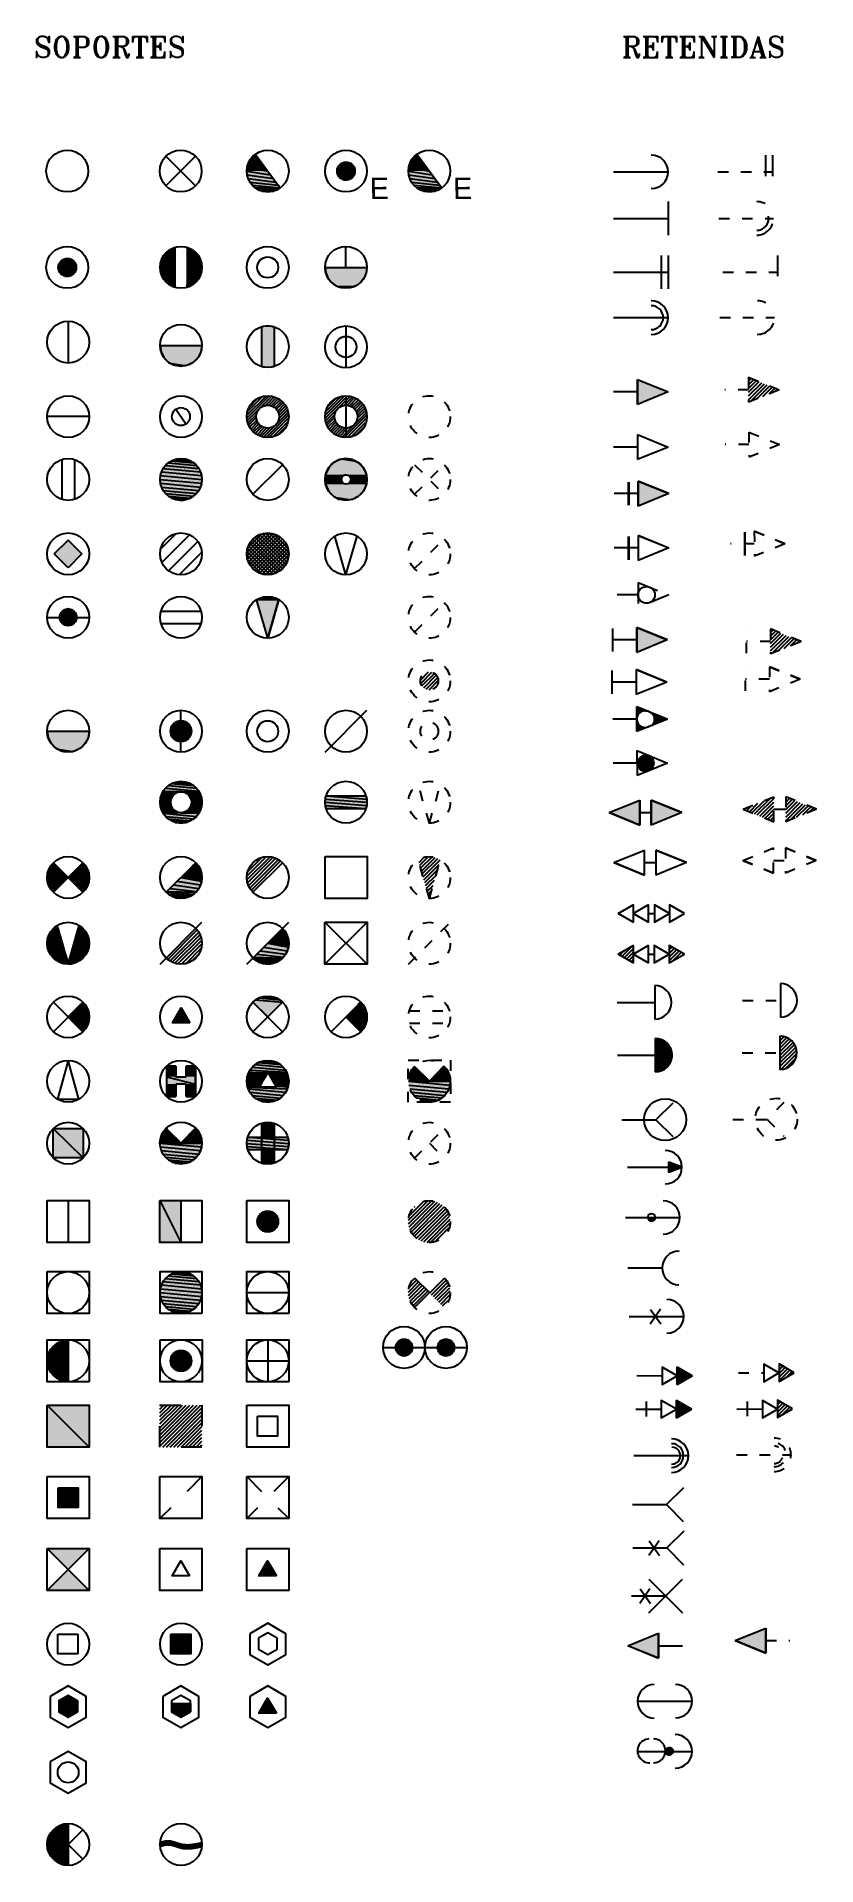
# Model space of a CAD drawing. Extents: x 302 to 1811, y -168 to 682.
# Drawn here: x 302.2 to 339.4, y 594.3 to 681.6 of the extents above; entities that cross this region are included whole.
import ezdxf

# ---------------------------------------------------------------- set-up
doc = ezdxf.new("R2010")
doc.units = 0
doc.header["$MEASUREMENT"] = 0
doc.linetypes.add('A2', pattern=[2.1, 1, -1.1])
doc.linetypes.add('A4', pattern=[1.1, 0.5, -0.6])
doc.layers.get('0').update_dxf_attribs({"linetype": 'CONTINUOUS'})
doc.styles.add('ROMANT', font='romant.shx')

msp = doc.modelspace()

# ---------------------------------------------------------------- texts
at = {"style": 'ROMANT'}
for s, p in [('SOPORTES', (302.044, 680.585)), ('RETENIDAS', (330.095, 680.585, -3.177))]:
    msp.add_text(s, height=1, dxfattribs=at).set_placement(p)

# ---------------------------------------------------------------- blocks, each defined once
blk = doc.blocks.new('SOPORTE15')
blk.add_line((-0.242, 0.354), (0.242, -0.354))
for radius in [1, 0.429]:
    blk.add_circle((0, 0), radius)
blk = doc.blocks.new('*U12')
at = {"linetype": 'Continuous'}
for p, q in [((-1, 0), (0.134, -0.183)), ((-0.982, 0.186), (0, 0)), ((-0.931, 0.366), (-0.137, 0.186)), ((-0.846, 0.533), (-0.269, 0.366)), ((-0.732, 0.682), (-0.592, 0.806)), ((-0.732, 0.682), (-0.392, 0.533)), ((-0.592, 0.806), (-0.501, 0.682)), ((-0.501, 0.682), (-0.392, 0.533)), ((-0.392, 0.533), (-0.269, 0.366)), ((-0.269, 0.366), (-0.137, 0.186)), ((-0.137, 0.186), (0, 0)), ((0, 0), (0.134, -0.183)), ((-0.983, -0.183), (0.264, -0.359)), ((-0.933, -0.359), (0.384, -0.524)), ((-0.852, -0.524), (0.492, -0.67)), ((-0.742, -0.67), (0.584, -0.795)), ((-0.607, -0.795), (0.592, -0.806)), ((-0.589, -0.806), (0.449, -0.892)), ((0.134, -0.183), (0.264, -0.359)), ((0.264, -0.359), (0.384, -0.524)), ((0.384, -0.524), (0.492, -0.67)), ((0.592, -0.806), (0.449, -0.892)), ((0.492, -0.67), (0.584, -0.795)), ((0.584, -0.795), (0.592, -0.806)), ((-0.452, -0.892), (0.435, -0.901)), ((-0.43, -0.901), (0.277, -0.96)), ((-0.281, -0.96), (0.263, -0.965)), ((-0.255, -0.965), (0.092, -0.995)), ((0.082, -0.997), (-0.101, -0.995)), ((0.092, -0.995), (0.082, -0.997)), ((0.263, -0.965), (0.092, -0.995)), ((0.277, -0.96), (0.263, -0.965)), ((0.435, -0.901), (0.277, -0.96)), ((0.449, -0.892), (0.435, -0.901))]:
    blk.add_line(p, q, dxfattribs=at)
at = {"linetype": 'Continuous', "extrusion": (0, 0, -1)}
for points in [[(0.982, 0.186), (0, 0), (1, 0)], [(1, 0), (-0.134, -0.183), (0.983, -0.183)], [(1, 0), (0, 0), (-0.134, -0.183)], [(0.931, 0.366), (0.137, 0.186), (0.982, 0.186)], [(0.982, 0.186), (0.137, 0.186), (0, 0)], [(0.846, 0.533), (0.269, 0.366), (0.931, 0.366)], [(0.931, 0.366), (0.269, 0.366), (0.137, 0.186)], [(0.732, 0.682), (0.392, 0.533), (0.846, 0.533)], [(0.846, 0.533), (0.392, 0.533), (0.269, 0.366)], [(0.592, 0.806), (0.501, 0.682), (0.732, 0.682)], [(0.732, 0.682), (0.501, 0.682), (0.392, 0.533)], [(0.983, -0.183), (-0.264, -0.359), (0.933, -0.359)], [(0.983, -0.183), (-0.134, -0.183), (-0.264, -0.359)], [(0.933, -0.359), (-0.384, -0.524), (0.852, -0.524)], [(0.933, -0.359), (-0.264, -0.359), (-0.384, -0.524)], [(0.852, -0.524), (-0.492, -0.67), (0.742, -0.67)], [(0.852, -0.524), (-0.384, -0.524), (-0.492, -0.67)], [(0.742, -0.67), (-0.584, -0.795), (0.607, -0.795)], [(0.742, -0.67), (-0.492, -0.67), (-0.584, -0.795)], [(0.607, -0.795), (-0.592, -0.806), (0.589, -0.806)], [(0.607, -0.795), (-0.584, -0.795), (-0.592, -0.806)], [(0.589, -0.806), (-0.449, -0.892), (0.452, -0.892)], [(0.589, -0.806), (-0.592, -0.806), (-0.449, -0.892)], [(0.452, -0.892), (-0.435, -0.901), (0.43, -0.901)], [(0.452, -0.892), (-0.449, -0.892), (-0.435, -0.901)], [(0.43, -0.901), (-0.277, -0.96), (0.281, -0.96)], [(0.43, -0.901), (-0.435, -0.901), (-0.277, -0.96)], [(0.281, -0.96), (-0.263, -0.965), (0.255, -0.965)], [(0.281, -0.96), (-0.277, -0.96), (-0.263, -0.965)], [(0.255, -0.965), (-0.092, -0.995), (0.101, -0.995)], [(0.255, -0.965), (-0.263, -0.965), (-0.092, -0.995)], [(0.101, -0.995), (-0.092, -0.995), (-0.082, -0.997)]]:
    blk.add_solid(points, dxfattribs=at)
blk = doc.blocks.new('SOPORTE03')
blk.add_line((-0.592, 0.806), (0.592, -0.806))
blk.add_circle((0, 0), 1)
at = {"linetype": 'Continuous'}
blk.add_blockref('*U12', (0, 0), dxfattribs=at)
blk = doc.blocks.new('*U11')
at = {"linetype": 'Continuous'}
for p, q in [((-1, 0), (0.134, -0.183)), ((-0.982, 0.186), (0, 0)), ((-0.931, 0.366), (-0.137, 0.186)), ((-0.846, 0.533), (-0.269, 0.366)), ((-0.732, 0.682), (-0.592, 0.806)), ((-0.732, 0.682), (-0.392, 0.533)), ((-0.592, 0.806), (-0.501, 0.682)), ((-0.501, 0.682), (-0.392, 0.533)), ((-0.392, 0.533), (-0.269, 0.366)), ((-0.269, 0.366), (-0.137, 0.186)), ((-0.137, 0.186), (0, 0)), ((0, 0), (0.134, -0.183)), ((-0.983, -0.183), (0.264, -0.359)), ((-0.933, -0.359), (0.384, -0.524)), ((-0.852, -0.524), (0.492, -0.67)), ((-0.742, -0.67), (0.584, -0.795)), ((-0.607, -0.795), (0.592, -0.806)), ((-0.589, -0.806), (0.449, -0.892)), ((0.134, -0.183), (0.264, -0.359)), ((0.264, -0.359), (0.384, -0.524)), ((0.384, -0.524), (0.492, -0.67)), ((0.592, -0.806), (0.449, -0.892)), ((0.492, -0.67), (0.584, -0.795)), ((0.584, -0.795), (0.592, -0.806)), ((-0.452, -0.892), (0.435, -0.901)), ((-0.43, -0.901), (0.277, -0.96)), ((-0.281, -0.96), (0.263, -0.965)), ((-0.255, -0.965), (0.092, -0.995)), ((0.082, -0.997), (-0.101, -0.995)), ((0.092, -0.995), (0.082, -0.997)), ((0.263, -0.965), (0.092, -0.995)), ((0.277, -0.96), (0.263, -0.965)), ((0.435, -0.901), (0.277, -0.96)), ((0.449, -0.892), (0.435, -0.901))]:
    blk.add_line(p, q, dxfattribs=at)
at = {"linetype": 'Continuous', "extrusion": (0, 0, -1)}
for points in [[(0.982, 0.186), (0, 0), (1, 0)], [(1, 0), (-0.134, -0.183), (0.983, -0.183)], [(1, 0), (0, 0), (-0.134, -0.183)], [(0.931, 0.366), (0.137, 0.186), (0.982, 0.186)], [(0.982, 0.186), (0.137, 0.186), (0, 0)], [(0.846, 0.533), (0.269, 0.366), (0.931, 0.366)], [(0.931, 0.366), (0.269, 0.366), (0.137, 0.186)], [(0.732, 0.682), (0.392, 0.533), (0.846, 0.533)], [(0.846, 0.533), (0.392, 0.533), (0.269, 0.366)], [(0.592, 0.806), (0.501, 0.682), (0.732, 0.682)], [(0.732, 0.682), (0.501, 0.682), (0.392, 0.533)], [(0.983, -0.183), (-0.264, -0.359), (0.933, -0.359)], [(0.983, -0.183), (-0.134, -0.183), (-0.264, -0.359)], [(0.933, -0.359), (-0.384, -0.524), (0.852, -0.524)], [(0.933, -0.359), (-0.264, -0.359), (-0.384, -0.524)], [(0.852, -0.524), (-0.492, -0.67), (0.742, -0.67)], [(0.852, -0.524), (-0.384, -0.524), (-0.492, -0.67)], [(0.742, -0.67), (-0.584, -0.795), (0.607, -0.795)], [(0.742, -0.67), (-0.492, -0.67), (-0.584, -0.795)], [(0.607, -0.795), (-0.592, -0.806), (0.589, -0.806)], [(0.607, -0.795), (-0.584, -0.795), (-0.592, -0.806)], [(0.589, -0.806), (-0.449, -0.892), (0.452, -0.892)], [(0.589, -0.806), (-0.592, -0.806), (-0.449, -0.892)], [(0.452, -0.892), (-0.435, -0.901), (0.43, -0.901)], [(0.452, -0.892), (-0.449, -0.892), (-0.435, -0.901)], [(0.43, -0.901), (-0.277, -0.96), (0.281, -0.96)], [(0.43, -0.901), (-0.435, -0.901), (-0.277, -0.96)], [(0.281, -0.96), (-0.263, -0.965), (0.255, -0.965)], [(0.281, -0.96), (-0.277, -0.96), (-0.263, -0.965)], [(0.255, -0.965), (-0.092, -0.995), (0.101, -0.995)], [(0.255, -0.965), (-0.263, -0.965), (-0.092, -0.995)], [(0.101, -0.995), (-0.092, -0.995), (-0.082, -0.997)]]:
    blk.add_solid(points, dxfattribs=at)
blk = doc.blocks.new('SOPORTE05')
blk.add_line((-0.592, 0.806), (0.592, -0.806))
blk.add_circle((0, 0), 1)
at = {"linetype": 'Continuous'}
blk.add_blockref('*U11', (0, 0), dxfattribs=at)
blk.add_text('E', height=1.029, rotation=0.29803).set_placement((1.138, -1.342))
blk = doc.blocks.new('*U19')
at = {"linetype": 'Continuous'}
for p, q in [((0.598, 0), (1.396, -0.074)), ((0.604, 0.074), (1.402, 0)), ((0.625, 0.145), (1.396, 0.074)), ((0.658, 0.212), (1.375, 0.145)), ((0.703, 0.271), (1.342, 0.212)), ((0.758, 0.321), (1.297, 0.271)), ((0.821, 0.36), (1.242, 0.321)), ((0.89, 0.387), (1.179, 0.36)), ((0.963, 0.401), (1.11, 0.387)), ((1.037, 0.401), (1.11, 0.387)), ((1.11, 0.387), (1.179, 0.36)), ((1.179, 0.36), (1.242, 0.321)), ((1.242, 0.321), (1.297, 0.271)), ((1.297, 0.271), (1.342, 0.212)), ((1.342, 0.212), (1.375, 0.145)), ((1.375, 0.145), (1.396, 0.074)), ((1.396, 0.074), (1.402, 0)), ((1.402, 0), (1.396, -0.074)), ((0.604, -0.074), (1.375, -0.145)), ((0.625, -0.145), (1.342, -0.212)), ((0.658, -0.212), (1.297, -0.271)), ((0.703, -0.271), (1.242, -0.321)), ((0.758, -0.321), (1.179, -0.36)), ((0.821, -0.36), (1.11, -0.387)), ((0.89, -0.387), (1.037, -0.401)), ((1.11, -0.387), (1.037, -0.401)), ((1.179, -0.36), (1.11, -0.387)), ((1.242, -0.321), (1.179, -0.36)), ((1.297, -0.271), (1.242, -0.321)), ((1.342, -0.212), (1.297, -0.271)), ((1.375, -0.145), (1.342, -0.212)), ((1.396, -0.074), (1.375, -0.145))]:
    blk.add_line(p, q, dxfattribs=at)
at = {"linetype": 'Continuous', "extrusion": (0, 0, -1)}
for points in [[(-0.604, 0.074), (-1.402, 0), (-0.598, 0)], [(-0.598, 0), (-1.396, -0.074), (-0.604, -0.074)], [(-0.598, 0), (-1.402, 0), (-1.396, -0.074)], [(-0.625, 0.145), (-1.396, 0.074), (-0.604, 0.074)], [(-0.604, 0.074), (-1.396, 0.074), (-1.402, 0)], [(-0.658, 0.212), (-1.375, 0.145), (-0.625, 0.145)], [(-0.625, 0.145), (-1.375, 0.145), (-1.396, 0.074)], [(-0.703, 0.271), (-1.342, 0.212), (-0.658, 0.212)], [(-0.658, 0.212), (-1.342, 0.212), (-1.375, 0.145)], [(-0.758, 0.321), (-1.297, 0.271), (-0.703, 0.271)], [(-0.703, 0.271), (-1.297, 0.271), (-1.342, 0.212)], [(-0.821, 0.36), (-1.242, 0.321), (-0.758, 0.321)], [(-0.758, 0.321), (-1.242, 0.321), (-1.297, 0.271)], [(-0.89, 0.387), (-1.179, 0.36), (-0.821, 0.36)], [(-0.821, 0.36), (-1.179, 0.36), (-1.242, 0.321)], [(-0.963, 0.401), (-1.11, 0.387), (-0.89, 0.387)], [(-0.89, 0.387), (-1.11, 0.387), (-1.179, 0.36)], [(-0.963, 0.401), (-1.037, 0.401), (-1.11, 0.387)], [(-0.604, -0.074), (-1.375, -0.145), (-0.625, -0.145)], [(-0.604, -0.074), (-1.396, -0.074), (-1.375, -0.145)], [(-0.625, -0.145), (-1.342, -0.212), (-0.658, -0.212)], [(-0.625, -0.145), (-1.375, -0.145), (-1.342, -0.212)], [(-0.658, -0.212), (-1.297, -0.271), (-0.703, -0.271)], [(-0.658, -0.212), (-1.342, -0.212), (-1.297, -0.271)], [(-0.703, -0.271), (-1.242, -0.321), (-0.758, -0.321)], [(-0.703, -0.271), (-1.297, -0.271), (-1.242, -0.321)], [(-0.758, -0.321), (-1.179, -0.36), (-0.821, -0.36)], [(-0.758, -0.321), (-1.242, -0.321), (-1.179, -0.36)], [(-0.821, -0.36), (-1.11, -0.387), (-0.89, -0.387)], [(-0.821, -0.36), (-1.179, -0.36), (-1.11, -0.387)], [(-0.89, -0.387), (-1.037, -0.401), (-0.963, -0.401)], [(-0.89, -0.387), (-1.11, -0.387), (-1.037, -0.401)]]:
    blk.add_solid(points, dxfattribs=at)
blk = doc.blocks.new('*U20')
at = {"linetype": 'Continuous'}
for p, q in [((-1.402, 0), (-0.604, -0.074)), ((-1.396, 0.074), (-0.598, 0)), ((-1.375, 0.145), (-0.604, 0.074)), ((-1.342, 0.212), (-0.625, 0.145)), ((-1.297, 0.271), (-0.658, 0.212)), ((-1.242, 0.321), (-0.703, 0.271)), ((-1.179, 0.36), (-0.758, 0.321)), ((-1.11, 0.387), (-0.821, 0.36)), ((-1.037, 0.401), (-0.89, 0.387)), ((-0.963, 0.401), (-0.89, 0.387)), ((-0.89, 0.387), (-0.821, 0.36)), ((-0.821, 0.36), (-0.758, 0.321)), ((-0.758, 0.321), (-0.703, 0.271)), ((-0.703, 0.271), (-0.658, 0.212)), ((-0.658, 0.212), (-0.625, 0.145)), ((-0.625, 0.145), (-0.604, 0.074)), ((-0.604, 0.074), (-0.598, 0)), ((-0.598, 0), (-0.604, -0.074)), ((-1.396, -0.074), (-0.625, -0.145)), ((-1.375, -0.145), (-0.658, -0.212)), ((-1.342, -0.212), (-0.703, -0.271)), ((-1.297, -0.271), (-0.758, -0.321)), ((-1.242, -0.321), (-0.821, -0.36)), ((-1.179, -0.36), (-0.89, -0.387)), ((-1.11, -0.387), (-0.963, -0.401)), ((-0.89, -0.387), (-0.963, -0.401)), ((-0.821, -0.36), (-0.89, -0.387)), ((-0.758, -0.321), (-0.821, -0.36)), ((-0.703, -0.271), (-0.758, -0.321)), ((-0.658, -0.212), (-0.703, -0.271)), ((-0.625, -0.145), (-0.658, -0.212)), ((-0.604, -0.074), (-0.625, -0.145))]:
    blk.add_line(p, q, dxfattribs=at)
at = {"linetype": 'Continuous', "extrusion": (0, 0, -1)}
for points in [[(1.396, 0.074), (0.598, 0), (1.402, 0)], [(1.402, 0), (0.604, -0.074), (1.396, -0.074)], [(1.402, 0), (0.598, 0), (0.604, -0.074)], [(1.375, 0.145), (0.604, 0.074), (1.396, 0.074)], [(1.396, 0.074), (0.604, 0.074), (0.598, 0)], [(1.342, 0.212), (0.625, 0.145), (1.375, 0.145)], [(1.375, 0.145), (0.625, 0.145), (0.604, 0.074)], [(1.297, 0.271), (0.658, 0.212), (1.342, 0.212)], [(1.342, 0.212), (0.658, 0.212), (0.625, 0.145)], [(1.242, 0.321), (0.703, 0.271), (1.297, 0.271)], [(1.297, 0.271), (0.703, 0.271), (0.658, 0.212)], [(1.179, 0.36), (0.758, 0.321), (1.242, 0.321)], [(1.242, 0.321), (0.758, 0.321), (0.703, 0.271)], [(1.11, 0.387), (0.821, 0.36), (1.179, 0.36)], [(1.179, 0.36), (0.821, 0.36), (0.758, 0.321)], [(1.037, 0.401), (0.89, 0.387), (1.11, 0.387)], [(1.11, 0.387), (0.89, 0.387), (0.821, 0.36)], [(1.037, 0.401), (0.963, 0.401), (0.89, 0.387)], [(1.396, -0.074), (0.625, -0.145), (1.375, -0.145)], [(1.396, -0.074), (0.604, -0.074), (0.625, -0.145)], [(1.375, -0.145), (0.658, -0.212), (1.342, -0.212)], [(1.375, -0.145), (0.625, -0.145), (0.658, -0.212)], [(1.342, -0.212), (0.703, -0.271), (1.297, -0.271)], [(1.342, -0.212), (0.658, -0.212), (0.703, -0.271)], [(1.297, -0.271), (0.758, -0.321), (1.242, -0.321)], [(1.297, -0.271), (0.703, -0.271), (0.758, -0.321)], [(1.242, -0.321), (0.821, -0.36), (1.179, -0.36)], [(1.242, -0.321), (0.758, -0.321), (0.821, -0.36)], [(1.179, -0.36), (0.89, -0.387), (1.11, -0.387)], [(1.179, -0.36), (0.821, -0.36), (0.89, -0.387)], [(1.11, -0.387), (0.963, -0.401), (1.037, -0.401)], [(1.11, -0.387), (0.89, -0.387), (0.963, -0.401)]]:
    blk.add_solid(points, dxfattribs=at)
blk = doc.blocks.new('SOPORTE95')
at = {"linetype": 'ByBlock'}
for points in [[(-2, 0), (0, 0)], [(0, 0), (2, 0)]]:
    blk.add_lwpolyline(points, dxfattribs=at)
for centre, radius in [((-1, 0), 1), ((1, 0), 1), ((-1, 0), 0.402), ((1, 0), 0.402)]:
    blk.add_circle(centre, radius, dxfattribs=at)
at = {"linetype": 'Continuous'}
for name in ['*U20', '*U19']:
    blk.add_blockref(name, (0, 0), dxfattribs=at)
blk = doc.blocks.new('SOPORTE08')
for radius in [1, 0.5]:
    blk.add_circle((0, 0), radius)
blk = doc.blocks.new('SOPORTE11')
at = {"linetype": 'Continuous'}
for p, q in [((-1, 0), (-0.951, -0.309)), ((1, 0), (0.951, -0.309)), ((-0.951, -0.309), (-0.809, -0.588)), ((-0.809, -0.588), (-0.588, -0.809)), ((-0.588, -0.809), (-0.309, -0.951)), ((0.588, -0.809), (0.309, -0.951)), ((0.809, -0.588), (0.588, -0.809)), ((0.951, -0.309), (0.809, -0.588)), ((0, -1), (-0.309, -0.951)), ((0.309, -0.951), (0, -1))]:
    blk.add_line(p, q, dxfattribs=at)
blk.add_line((-1, 0), (1, 0))
blk.add_circle((0, 0), 1)
for points in [[(-1, 0), (-0.951, -0.309), (0.951, -0.309)], [(-0.951, -0.309), (-0.809, -0.588), (0.809, -0.588)], [(-0.809, -0.588), (-0.588, -0.809), (0.588, -0.809)], [(-0.588, -0.809), (-0.309, -0.951), (0.309, -0.951)]]:
    blk.add_solid(points, dxfattribs=at)
at = {"linetype": 'Continuous', "extrusion": (0, 0, -1)}
for points in [[(1, 0), (-1, 0), (-0.951, -0.309)], [(0.951, -0.309), (-0.951, -0.309), (-0.809, -0.588)], [(0.809, -0.588), (-0.809, -0.588), (-0.588, -0.809)], [(0.588, -0.809), (-0.588, -0.809), (-0.309, -0.951)], [(0.309, -0.951), (-0.309, -0.951), (0, -1)]]:
    blk.add_solid(points, dxfattribs=at)
blk = doc.blocks.new('SOPORTE12')
at = {"linetype": 'Continuous'}
for p, q in [((0, 1), (-0.3, 0.954)), ((-0.3, 0.954), (-0.3, -0.954)), ((0.3, 0.954), (0, 1)), ((0.3, 0.954), (0.3, -0.954)), ((0, -1), (-0.3, -0.954)), ((0.3, -0.954), (0, -1))]:
    blk.add_line(p, q, dxfattribs=at)
for p, q in [((-0.3, 0.954), (-0.3, -0.954)), ((0.3, 0.954), (0.3, -0.954))]:
    blk.add_line(p, q)
blk.add_circle((0, 0), 1)
for points in [[(0, 1), (-0.3, 0.954), (0.3, 0.954)], [(-0.3, 0.954), (-0.3, -0.954), (0.3, -0.954)]]:
    blk.add_solid(points, dxfattribs=at)
at = {"linetype": 'Continuous', "extrusion": (0, 0, -1)}
for points in [[(0.3, 0.954), (-0.3, 0.954), (-0.3, -0.954)], [(0.3, -0.954), (-0.3, -0.954), (0, -1)]]:
    blk.add_solid(points, dxfattribs=at)
blk = doc.blocks.new('SOPORTE13')
blk.add_lwpolyline([(0, 1), (0, -1)])
for radius in [1, 0.5]:
    blk.add_circle((0, 0), radius)
blk = doc.blocks.new('SOPORTE06')
at = {"linetype": 'Continuous'}
for p, q in [((-0.429, 0, -1.254), (0.421, -0.079, -1.254)), ((-0.421, 0.079, -1.254), (0.429, 0, -1.254)), ((-0.4, 0.155, -1.254), (0.421, 0.079, -1.254)), ((-0.364, 0.226, -1.254), (0.4, 0.155, -1.254)), ((-0.317, 0.289, -1.254), (0.364, 0.226, -1.254)), ((-0.258, 0.342, -1.254), (0.317, 0.289, -1.254)), ((-0.191, 0.384, -1.254), (0.258, 0.342, -1.254)), ((-0.117, 0.412, -1.254), (0.191, 0.384, -1.254)), ((-0.04, 0.427, -1.254), (0.117, 0.412, -1.254)), ((0.04, 0.427, -1.254), (0.117, 0.412, -1.254)), ((0.117, 0.412, -1.254), (0.191, 0.384, -1.254)), ((0.191, 0.384, -1.254), (0.258, 0.342, -1.254)), ((0.258, 0.342, -1.254), (0.317, 0.289, -1.254)), ((0.317, 0.289, -1.254), (0.364, 0.226, -1.254)), ((0.364, 0.226, -1.254), (0.4, 0.155, -1.254)), ((0.4, 0.155, -1.254), (0.421, 0.079, -1.254)), ((0.421, 0.079, -1.254), (0.429, 0, -1.254)), ((0.429, 0, -1.254), (0.421, -0.079, -1.254)), ((-0.421, -0.079, -1.254), (0.4, -0.155, -1.254)), ((-0.4, -0.155, -1.254), (0.364, -0.226, -1.254)), ((-0.364, -0.226, -1.254), (0.317, -0.289, -1.254)), ((-0.317, -0.289, -1.254), (0.258, -0.342, -1.254)), ((-0.258, -0.342, -1.254), (0.191, -0.384, -1.254)), ((-0.191, -0.384, -1.254), (0.117, -0.412, -1.254)), ((-0.117, -0.412, -1.254), (0.04, -0.427, -1.254)), ((0.117, -0.412, -1.254), (0.04, -0.427, -1.254)), ((0.191, -0.384, -1.254), (0.117, -0.412, -1.254)), ((0.258, -0.342, -1.254), (0.191, -0.384, -1.254)), ((0.317, -0.289, -1.254), (0.258, -0.342, -1.254)), ((0.364, -0.226, -1.254), (0.317, -0.289, -1.254)), ((0.4, -0.155, -1.254), (0.364, -0.226, -1.254)), ((0.421, -0.079, -1.254), (0.4, -0.155, -1.254))]:
    blk.add_line(p, q, dxfattribs=at)
for radius in [1, 0.429]:
    blk.add_circle((0, 0), radius)
at = {"linetype": 'Continuous', "extrusion": (0, 0, -1)}
for points in [[(0.421, 0.079, 1.254), (-0.429, 0, 1.254), (0.429, 0, 1.254)], [(0.429, 0, 1.254), (-0.421, -0.079, 1.254), (0.421, -0.079, 1.254)], [(0.429, 0, 1.254), (-0.429, 0, 1.254), (-0.421, -0.079, 1.254)], [(0.4, 0.155, 1.254), (-0.421, 0.079, 1.254), (0.421, 0.079, 1.254)], [(0.421, 0.079, 1.254), (-0.421, 0.079, 1.254), (-0.429, 0, 1.254)], [(0.364, 0.226, 1.254), (-0.4, 0.155, 1.254), (0.4, 0.155, 1.254)], [(0.4, 0.155, 1.254), (-0.4, 0.155, 1.254), (-0.421, 0.079, 1.254)], [(0.317, 0.289, 1.254), (-0.364, 0.226, 1.254), (0.364, 0.226, 1.254)], [(0.364, 0.226, 1.254), (-0.364, 0.226, 1.254), (-0.4, 0.155, 1.254)], [(0.258, 0.342, 1.254), (-0.317, 0.289, 1.254), (0.317, 0.289, 1.254)], [(0.317, 0.289, 1.254), (-0.317, 0.289, 1.254), (-0.364, 0.226, 1.254)], [(0.191, 0.384, 1.254), (-0.258, 0.342, 1.254), (0.258, 0.342, 1.254)], [(0.258, 0.342, 1.254), (-0.258, 0.342, 1.254), (-0.317, 0.289, 1.254)], [(0.117, 0.412, 1.254), (-0.191, 0.384, 1.254), (0.191, 0.384, 1.254)], [(0.191, 0.384, 1.254), (-0.191, 0.384, 1.254), (-0.258, 0.342, 1.254)], [(0.04, 0.427, 1.254), (-0.117, 0.412, 1.254), (0.117, 0.412, 1.254)], [(0.117, 0.412, 1.254), (-0.117, 0.412, 1.254), (-0.191, 0.384, 1.254)], [(0.04, 0.427, 1.254), (-0.04, 0.427, 1.254), (-0.117, 0.412, 1.254)], [(0.421, -0.079, 1.254), (-0.4, -0.155, 1.254), (0.4, -0.155, 1.254)], [(0.421, -0.079, 1.254), (-0.421, -0.079, 1.254), (-0.4, -0.155, 1.254)], [(0.4, -0.155, 1.254), (-0.364, -0.226, 1.254), (0.364, -0.226, 1.254)], [(0.4, -0.155, 1.254), (-0.4, -0.155, 1.254), (-0.364, -0.226, 1.254)], [(0.364, -0.226, 1.254), (-0.317, -0.289, 1.254), (0.317, -0.289, 1.254)], [(0.364, -0.226, 1.254), (-0.364, -0.226, 1.254), (-0.317, -0.289, 1.254)], [(0.317, -0.289, 1.254), (-0.258, -0.342, 1.254), (0.258, -0.342, 1.254)], [(0.317, -0.289, 1.254), (-0.317, -0.289, 1.254), (-0.258, -0.342, 1.254)], [(0.258, -0.342, 1.254), (-0.191, -0.384, 1.254), (0.191, -0.384, 1.254)], [(0.258, -0.342, 1.254), (-0.258, -0.342, 1.254), (-0.191, -0.384, 1.254)], [(0.191, -0.384, 1.254), (-0.117, -0.412, 1.254), (0.117, -0.412, 1.254)], [(0.191, -0.384, 1.254), (-0.191, -0.384, 1.254), (-0.117, -0.412, 1.254)], [(0.117, -0.412, 1.254), (-0.04, -0.427, 1.254), (0.04, -0.427, 1.254)], [(0.117, -0.412, 1.254), (-0.117, -0.412, 1.254), (-0.04, -0.427, 1.254)]]:
    blk.add_solid(points, dxfattribs=at)
blk = doc.blocks.new('*U10')
at = {"linetype": 'Continuous'}
for p, q in [((-0.429, 0, -1.254), (0.421, -0.079, -1.254)), ((-0.421, 0.079, -1.254), (0.429, 0, -1.254)), ((-0.4, 0.155, -1.254), (0.421, 0.079, -1.254)), ((-0.364, 0.226, -1.254), (0.4, 0.155, -1.254)), ((-0.317, 0.289, -1.254), (0.364, 0.226, -1.254)), ((-0.258, 0.342, -1.254), (0.317, 0.289, -1.254)), ((-0.191, 0.384, -1.254), (0.258, 0.342, -1.254)), ((-0.117, 0.412, -1.254), (0.191, 0.384, -1.254)), ((-0.04, 0.427, -1.254), (0.117, 0.412, -1.254)), ((0.04, 0.427, -1.254), (0.117, 0.412, -1.254)), ((0.117, 0.412, -1.254), (0.191, 0.384, -1.254)), ((0.191, 0.384, -1.254), (0.258, 0.342, -1.254)), ((0.258, 0.342, -1.254), (0.317, 0.289, -1.254)), ((0.317, 0.289, -1.254), (0.364, 0.226, -1.254)), ((0.364, 0.226, -1.254), (0.4, 0.155, -1.254)), ((0.4, 0.155, -1.254), (0.421, 0.079, -1.254)), ((0.421, 0.079, -1.254), (0.429, 0, -1.254)), ((0.429, 0, -1.254), (0.421, -0.079, -1.254)), ((-0.421, -0.079, -1.254), (0.4, -0.155, -1.254)), ((-0.4, -0.155, -1.254), (0.364, -0.226, -1.254)), ((-0.364, -0.226, -1.254), (0.317, -0.289, -1.254)), ((-0.317, -0.289, -1.254), (0.258, -0.342, -1.254)), ((-0.258, -0.342, -1.254), (0.191, -0.384, -1.254)), ((-0.191, -0.384, -1.254), (0.117, -0.412, -1.254)), ((-0.117, -0.412, -1.254), (0.04, -0.427, -1.254)), ((0.117, -0.412, -1.254), (0.04, -0.427, -1.254)), ((0.191, -0.384, -1.254), (0.117, -0.412, -1.254)), ((0.258, -0.342, -1.254), (0.191, -0.384, -1.254)), ((0.317, -0.289, -1.254), (0.258, -0.342, -1.254)), ((0.364, -0.226, -1.254), (0.317, -0.289, -1.254)), ((0.4, -0.155, -1.254), (0.364, -0.226, -1.254)), ((0.421, -0.079, -1.254), (0.4, -0.155, -1.254))]:
    blk.add_line(p, q, dxfattribs=at)
at = {"linetype": 'Continuous', "extrusion": (0, 0, -1)}
for points in [[(0.421, 0.079, 1.254), (-0.429, 0, 1.254), (0.429, 0, 1.254)], [(0.429, 0, 1.254), (-0.421, -0.079, 1.254), (0.421, -0.079, 1.254)], [(0.429, 0, 1.254), (-0.429, 0, 1.254), (-0.421, -0.079, 1.254)], [(0.4, 0.155, 1.254), (-0.421, 0.079, 1.254), (0.421, 0.079, 1.254)], [(0.421, 0.079, 1.254), (-0.421, 0.079, 1.254), (-0.429, 0, 1.254)], [(0.364, 0.226, 1.254), (-0.4, 0.155, 1.254), (0.4, 0.155, 1.254)], [(0.4, 0.155, 1.254), (-0.4, 0.155, 1.254), (-0.421, 0.079, 1.254)], [(0.317, 0.289, 1.254), (-0.364, 0.226, 1.254), (0.364, 0.226, 1.254)], [(0.364, 0.226, 1.254), (-0.364, 0.226, 1.254), (-0.4, 0.155, 1.254)], [(0.258, 0.342, 1.254), (-0.317, 0.289, 1.254), (0.317, 0.289, 1.254)], [(0.317, 0.289, 1.254), (-0.317, 0.289, 1.254), (-0.364, 0.226, 1.254)], [(0.191, 0.384, 1.254), (-0.258, 0.342, 1.254), (0.258, 0.342, 1.254)], [(0.258, 0.342, 1.254), (-0.258, 0.342, 1.254), (-0.317, 0.289, 1.254)], [(0.117, 0.412, 1.254), (-0.191, 0.384, 1.254), (0.191, 0.384, 1.254)], [(0.191, 0.384, 1.254), (-0.191, 0.384, 1.254), (-0.258, 0.342, 1.254)], [(0.04, 0.427, 1.254), (-0.117, 0.412, 1.254), (0.117, 0.412, 1.254)], [(0.117, 0.412, 1.254), (-0.117, 0.412, 1.254), (-0.191, 0.384, 1.254)], [(0.04, 0.427, 1.254), (-0.04, 0.427, 1.254), (-0.117, 0.412, 1.254)], [(0.421, -0.079, 1.254), (-0.4, -0.155, 1.254), (0.4, -0.155, 1.254)], [(0.421, -0.079, 1.254), (-0.421, -0.079, 1.254), (-0.4, -0.155, 1.254)], [(0.4, -0.155, 1.254), (-0.364, -0.226, 1.254), (0.364, -0.226, 1.254)], [(0.4, -0.155, 1.254), (-0.4, -0.155, 1.254), (-0.364, -0.226, 1.254)], [(0.364, -0.226, 1.254), (-0.317, -0.289, 1.254), (0.317, -0.289, 1.254)], [(0.364, -0.226, 1.254), (-0.364, -0.226, 1.254), (-0.317, -0.289, 1.254)], [(0.317, -0.289, 1.254), (-0.258, -0.342, 1.254), (0.258, -0.342, 1.254)], [(0.317, -0.289, 1.254), (-0.317, -0.289, 1.254), (-0.258, -0.342, 1.254)], [(0.258, -0.342, 1.254), (-0.191, -0.384, 1.254), (0.191, -0.384, 1.254)], [(0.258, -0.342, 1.254), (-0.258, -0.342, 1.254), (-0.191, -0.384, 1.254)], [(0.191, -0.384, 1.254), (-0.117, -0.412, 1.254), (0.117, -0.412, 1.254)], [(0.191, -0.384, 1.254), (-0.191, -0.384, 1.254), (-0.117, -0.412, 1.254)], [(0.117, -0.412, 1.254), (-0.04, -0.427, 1.254), (0.04, -0.427, 1.254)], [(0.117, -0.412, 1.254), (-0.117, -0.412, 1.254), (-0.04, -0.427, 1.254)]]:
    blk.add_solid(points, dxfattribs=at)
blk = doc.blocks.new('SOPORTE04')
for radius in [1, 0.429]:
    blk.add_circle((0, 0), radius)
at = {"linetype": 'Continuous'}
blk.add_blockref('*U10', (0, 0), dxfattribs=at)
blk.add_text('E', height=1.029, rotation=0.29803).set_placement((1.138, -1.342))
blk = doc.blocks.new('*U8')
at = {"linetype": 'Continuous'}
for p, q in [((-0.3, 0.954), (-0.582, 0.813)), ((-0.3, 0.813), (-0.3, 0.954)), ((0.3, 0.954), (0.3, 0.813)), ((0.582, 0.813), (0.3, 0.954)), ((-0.95, 0.311), (-1, 0)), ((-1, 0), (-0.95, -0.311)), ((-0.806, 0.592), (-0.95, 0.311)), ((-0.582, 0.813), (-0.806, 0.592)), ((-0.3, 0.813), (-0.3, 0.592)), ((-0.3, 0.592), (-0.3, 0.311)), ((-0.3, 0.311), (-0.3, 0)), ((-0.3, 0), (-0.3, -0.311)), ((0.3, 0.813), (0.3, 0.592)), ((0.3, 0.592), (0.3, 0.311)), ((0.3, 0.311), (0.3, 0)), ((0.3, 0), (0.3, -0.311)), ((0.582, 0.813), (0.806, 0.592)), ((0.806, 0.592), (0.95, 0.311)), ((0.95, 0.311), (1, 0)), ((1, 0), (0.95, -0.311)), ((-0.95, -0.311), (-0.806, -0.592)), ((-0.806, -0.592), (-0.582, -0.813)), ((-0.3, -0.954), (-0.582, -0.813)), ((-0.3, -0.311), (-0.3, -0.592)), ((-0.3, -0.592), (-0.3, -0.813)), ((-0.3, -0.813), (-0.3, -0.954)), ((0.3, -0.311), (0.3, -0.592)), ((0.3, -0.592), (0.3, -0.813)), ((0.582, -0.813), (0.3, -0.954)), ((0.3, -0.954), (0.3, -0.813)), ((0.806, -0.592), (0.582, -0.813)), ((0.95, -0.311), (0.806, -0.592))]:
    blk.add_line(p, q, dxfattribs=at)
for points in [[(-0.3, 0.954), (-0.582, 0.813), (-0.3, 0.813)], [(0.3, 0.954), (0.3, 0.813), (0.582, 0.813)], [(-0.95, 0.311), (-1, 0), (-0.3, 0)], [(-1, 0), (-0.95, -0.311), (-0.3, -0.311)], [(-0.806, 0.592), (-0.95, 0.311), (-0.3, 0.311)], [(-0.582, 0.813), (-0.806, 0.592), (-0.3, 0.592)], [(0.3, 0.813), (0.3, 0.592), (0.806, 0.592)], [(0.3, 0.592), (0.3, 0.311), (0.95, 0.311)], [(0.3, 0.311), (0.3, 0), (1, 0)], [(0.3, 0), (0.3, -0.311), (0.95, -0.311)], [(-0.95, -0.311), (-0.806, -0.592), (-0.3, -0.592)], [(-0.806, -0.592), (-0.582, -0.813), (-0.3, -0.813)], [(0.3, -0.311), (0.3, -0.592), (0.806, -0.592)], [(0.3, -0.592), (0.3, -0.813), (0.582, -0.813)]]:
    blk.add_solid(points, dxfattribs=at)
at = {"linetype": 'Continuous', "extrusion": (0, 0, -1)}
for points in [[(1, 0), (0.3, 0), (0.3, -0.311)], [(0.95, 0.311), (0.3, 0.311), (0.3, 0)], [(0.806, 0.592), (0.3, 0.592), (0.3, 0.311)], [(0.582, 0.813), (0.3, 0.813), (0.3, 0.592)], [(-0.3, 0.813), (-0.582, 0.813), (-0.806, 0.592)], [(-0.3, 0.592), (-0.806, 0.592), (-0.95, 0.311)], [(-0.3, 0.311), (-0.95, 0.311), (-1, 0)], [(-0.3, 0), (-1, 0), (-0.95, -0.311)], [(0.95, -0.311), (0.3, -0.311), (0.3, -0.592)], [(0.806, -0.592), (0.3, -0.592), (0.3, -0.813)], [(0.582, -0.813), (0.3, -0.813), (0.3, -0.954)], [(-0.3, -0.311), (-0.95, -0.311), (-0.806, -0.592)], [(-0.3, -0.592), (-0.806, -0.592), (-0.582, -0.813)], [(-0.3, -0.813), (-0.582, -0.813), (-0.3, -0.954)]]:
    blk.add_solid(points, dxfattribs=at)
blk = doc.blocks.new('SOPORTE07')
at = {"linetype": 'Continuous'}
for p, q in [((-0.3, 0.954), (-0.3, -0.954)), ((0.3, 0.954), (0.3, -0.954))]:
    blk.add_line(p, q, dxfattribs=at)
for points in [[(-0.3, 0.954), (-0.3, -0.954)], [(0.3, 0.954), (0.3, -0.954)]]:
    blk.add_lwpolyline(points, dxfattribs=at)
blk.add_circle((0, 0), 1, dxfattribs=at)
blk.add_blockref('*U8', (0, 0), dxfattribs=at)
blk = doc.blocks.new('*U7')
at = {"linetype": 'Continuous'}
for p, q in [((-1, 0), (-0.966, -0.259)), ((1, 0), (0.966, -0.259)), ((-0.966, -0.259), (-0.866, -0.5)), ((-0.866, -0.5), (-0.707, -0.707)), ((-0.707, -0.707), (-0.5, -0.866)), ((-0.5, -0.866), (-0.259, -0.966)), ((0.5, -0.866), (0.259, -0.966)), ((0.707, -0.707), (0.5, -0.866)), ((0.866, -0.5), (0.707, -0.707)), ((0.966, -0.259), (0.866, -0.5)), ((0, -1), (-0.259, -0.966)), ((0.259, -0.966), (0, -1))]:
    blk.add_line(p, q, dxfattribs=at)
for points in [[(-1, 0), (-0.966, -0.259), (0.966, -0.259)], [(-0.966, -0.259), (-0.866, -0.5), (0.866, -0.5)], [(-0.866, -0.5), (-0.707, -0.707), (0.707, -0.707)], [(-0.707, -0.707), (-0.5, -0.866), (0.5, -0.866)], [(-0.5, -0.866), (-0.259, -0.966), (0.259, -0.966)]]:
    blk.add_solid(points, dxfattribs=at)
at = {"linetype": 'Continuous', "extrusion": (0, 0, -1)}
for points in [[(1, 0), (-1, 0), (-0.966, -0.259)], [(0.966, -0.259), (-0.966, -0.259), (-0.866, -0.5)], [(0.866, -0.5), (-0.866, -0.5), (-0.707, -0.707)], [(0.707, -0.707), (-0.707, -0.707), (-0.5, -0.866)], [(0.5, -0.866), (-0.5, -0.866), (-0.259, -0.966)], [(0.259, -0.966), (-0.259, -0.966), (0, -1)]]:
    blk.add_solid(points, dxfattribs=at)
blk = doc.blocks.new('SOPORTE09')
for p, q in [((0, 0), (0, 1)), ((-1, 0), (1, 0))]:
    blk.add_line(p, q)
blk.add_circle((0, 0), 1)
at = {"linetype": 'Continuous'}
blk.add_blockref('*U7', (0, 0), dxfattribs=at)
blk = doc.blocks.new('SOPORTE10')
blk.add_lwpolyline([(0, 1), (0, -1)])
blk.add_circle((0, 0), 1)
blk = doc.blocks.new('SOPORTE14')
blk.add_lwpolyline([(1, 0), (-1, 0)])
blk.add_circle((0, 0), 1)
blk = doc.blocks.new('SOPORTE01')
blk.add_circle((0, 0), 1)
blk = doc.blocks.new('SOPORTE16')
at = {"color": 0}
for p, q in [((-0.998, 0.065), (-0.065, 0.998)), ((-0.997, -0.076), (0.076, 0.997)), ((-0.98, -0.2), (0.2, 0.98)), ((-0.973, 0.231), (-0.231, 0.973)), ((-0.891, 0.455), (-0.455, 0.891)), ((-0.099, 0.539), (0.312, 0.95)), ((0.049, 0.546), (0.414, 0.91)), ((-0.95, -0.312), (-0.539, 0.099)), ((-0.203, -0.979), (0.979, 0.203)), ((-0.08, -0.997), (0.997, 0.08)), ((0.167, 0.522), (0.507, 0.862)), ((0.265, 0.48), (0.592, 0.806)), ((0.35, 0.422), (0.67, 0.742)), ((0.42, 0.352), (0.741, 0.672)), ((0.478, 0.268), (0.804, 0.594)), ((0.521, 0.17), (0.861, 0.509)), ((0.54, -0.095), (0.949, 0.315)), ((0.546, 0.053), (0.909, 0.416)), ((-0.91, -0.414), (-0.546, -0.049)), ((-0.862, -0.507), (-0.522, -0.167)), ((-0.806, -0.592), (-0.48, -0.265)), ((-0.742, -0.67), (-0.422, -0.35)), ((-0.672, -0.741), (-0.352, -0.42)), ((-0.594, -0.804), (-0.268, -0.478)), ((-0.509, -0.861), (-0.17, -0.521)), ((-0.416, -0.909), (-0.053, -0.546)), ((-0.315, -0.949), (0.095, -0.54)), ((0.061, -0.998), (0.998, -0.061)), ((0.226, -0.974), (0.974, -0.226)), ((0.447, -0.895), (0.895, -0.447))]:
    blk.add_line(p, q, dxfattribs=at)
for radius in [1, 0.548]:
    blk.add_circle((0, 0), radius)
blk = doc.blocks.new('SOPORTE17')
at = {"color": 0}
for p, q in [((-0.998, 0.065), (-0.065, 0.998)), ((-0.997, -0.076), (0.076, 0.997)), ((-0.98, -0.2), (0.2, 0.98)), ((-0.973, 0.231), (-0.231, 0.973)), ((-0.891, 0.455), (-0.455, 0.891)), ((-0.099, 0.539), (0.312, 0.95)), ((0.049, 0.546), (0.414, 0.91)), ((-0.95, -0.312), (-0.539, 0.099)), ((-0.203, -0.979), (0.979, 0.203)), ((-0.08, -0.997), (0.997, 0.08)), ((0.167, 0.522), (0.507, 0.862)), ((0.265, 0.48), (0.592, 0.806)), ((0.35, 0.422), (0.67, 0.742)), ((0.42, 0.352), (0.741, 0.672)), ((0.478, 0.268), (0.804, 0.594)), ((0.521, 0.17), (0.861, 0.509)), ((0.54, -0.095), (0.949, 0.315)), ((0.546, 0.053), (0.909, 0.416)), ((-0.91, -0.414), (-0.546, -0.049)), ((-0.862, -0.507), (-0.522, -0.167)), ((-0.806, -0.592), (-0.48, -0.265)), ((-0.742, -0.67), (-0.422, -0.35)), ((-0.672, -0.741), (-0.352, -0.42)), ((-0.594, -0.804), (-0.268, -0.478)), ((-0.509, -0.861), (-0.17, -0.521)), ((-0.416, -0.909), (-0.053, -0.546)), ((-0.315, -0.949), (0.095, -0.54)), ((0.061, -0.998), (0.998, -0.061)), ((0.226, -0.974), (0.974, -0.226)), ((0.447, -0.895), (0.895, -0.447))]:
    blk.add_line(p, q, dxfattribs=at)
blk.add_line((0, 1), (0, -1))
for radius in [1, 0.548]:
    blk.add_circle((0, 0), radius)
blk = doc.blocks.new('SOPORTE18')
for points in [[(-0.3, 0.954), (-0.3, -0.954)], [(0.3, 0.954), (0.3, -0.954)]]:
    blk.add_lwpolyline(points)
blk.add_circle((0, 0), 1)
blk = doc.blocks.new('*U34')
at = {"linetype": 'Continuous'}
for p, q in [((-0.446, 0.895), (0.603, 0.798)), ((-0.274, 0.962), (0.446, 0.895)), ((-0.092, 0.996), (0.274, 0.962)), ((0.092, 0.996), (0.274, 0.962)), ((0.274, 0.962), (0.446, 0.895)), ((0.446, 0.895), (0.603, 0.798)), ((-1, 0), (0.983, -0.184)), ((-0.983, 0.184), (1, 0)), ((-0.932, 0.361), (0.983, 0.184)), ((-0.85, 0.526), (0.932, 0.361)), ((-0.739, 0.674), (0.85, 0.526)), ((-0.603, 0.798), (0.739, 0.674)), ((0.603, 0.798), (0.739, 0.674)), ((0.739, 0.674), (0.85, 0.526)), ((0.85, 0.526), (0.932, 0.361)), ((0.932, 0.361), (0.983, 0.184)), ((0.983, 0.184), (1, 0)), ((1, 0), (0.983, -0.184)), ((-0.983, -0.184), (0.932, -0.361)), ((-0.932, -0.361), (0.85, -0.526)), ((-0.85, -0.526), (0.739, -0.674)), ((-0.739, -0.674), (0.603, -0.798)), ((-0.603, -0.798), (0.446, -0.895)), ((0.603, -0.798), (0.446, -0.895)), ((0.739, -0.674), (0.603, -0.798)), ((0.85, -0.526), (0.739, -0.674)), ((0.932, -0.361), (0.85, -0.526)), ((0.983, -0.184), (0.932, -0.361)), ((-0.446, -0.895), (0.274, -0.962)), ((-0.274, -0.962), (0.092, -0.996)), ((0.274, -0.962), (0.092, -0.996)), ((0.446, -0.895), (0.274, -0.962))]:
    blk.add_line(p, q, dxfattribs=at)
at = {"linetype": 'Continuous', "extrusion": (0, 0, -1)}
for points in [[(0.446, 0.895), (-0.603, 0.798), (0.603, 0.798)], [(0.274, 0.962), (-0.446, 0.895), (0.446, 0.895)], [(0.446, 0.895), (-0.446, 0.895), (-0.603, 0.798)], [(0.092, 0.996), (-0.274, 0.962), (0.274, 0.962)], [(0.274, 0.962), (-0.274, 0.962), (-0.446, 0.895)], [(0.092, 0.996), (-0.092, 0.996), (-0.274, 0.962)], [(0.983, 0.184), (-1, 0), (1, 0)], [(1, 0), (-0.983, -0.184), (0.983, -0.184)], [(1, 0), (-1, 0), (-0.983, -0.184)], [(0.932, 0.361), (-0.983, 0.184), (0.983, 0.184)], [(0.983, 0.184), (-0.983, 0.184), (-1, 0)], [(0.85, 0.526), (-0.932, 0.361), (0.932, 0.361)], [(0.932, 0.361), (-0.932, 0.361), (-0.983, 0.184)], [(0.739, 0.674), (-0.85, 0.526), (0.85, 0.526)], [(0.85, 0.526), (-0.85, 0.526), (-0.932, 0.361)], [(0.603, 0.798), (-0.739, 0.674), (0.739, 0.674)], [(0.739, 0.674), (-0.739, 0.674), (-0.85, 0.526)], [(0.603, 0.798), (-0.603, 0.798), (-0.739, 0.674)], [(0.983, -0.184), (-0.932, -0.361), (0.932, -0.361)], [(0.983, -0.184), (-0.983, -0.184), (-0.932, -0.361)], [(0.932, -0.361), (-0.85, -0.526), (0.85, -0.526)], [(0.932, -0.361), (-0.932, -0.361), (-0.85, -0.526)], [(0.85, -0.526), (-0.739, -0.674), (0.739, -0.674)], [(0.85, -0.526), (-0.85, -0.526), (-0.739, -0.674)], [(0.739, -0.674), (-0.603, -0.798), (0.603, -0.798)], [(0.739, -0.674), (-0.739, -0.674), (-0.603, -0.798)], [(0.603, -0.798), (-0.446, -0.895), (0.446, -0.895)], [(0.603, -0.798), (-0.603, -0.798), (-0.446, -0.895)], [(0.446, -0.895), (-0.274, -0.962), (0.274, -0.962)], [(0.446, -0.895), (-0.446, -0.895), (-0.274, -0.962)], [(0.274, -0.962), (-0.092, -0.996), (0.092, -0.996)], [(0.274, -0.962), (-0.274, -0.962), (-0.092, -0.996)]]:
    blk.add_solid(points, dxfattribs=at)
blk = doc.blocks.new('SOPORTE19')
blk.add_circle((0, 0), 1)
at = {"linetype": 'Continuous'}
blk.add_blockref('*U34', (0, 0), dxfattribs=at)
blk = doc.blocks.new('SOPORTE20')
blk.add_line((-0.703, -0.703), (0.703, 0.703))
blk.add_circle((0, 0), 1)
blk = doc.blocks.new('*U5')
at = {"linetype": 'Continuous'}
for p, q in [((-0.309, 0.951), (-0.588, 0.809)), ((0, 1), (-0.309, 0.951)), ((0.309, 0.951), (0, 1)), ((0.309, 0.951), (0.587, 0.809)), ((-0.982, 0.113), (-1, 0)), ((-1, 0), (-0.982, -0.113)), ((-0.969, 0.195), (-0.982, 0.113)), ((-0.965, 0.226), (-0.969, 0.195)), ((-0.951, 0.309), (-0.965, 0.226)), ((-0.809, 0.588), (-0.951, 0.309)), ((-0.588, 0.809), (-0.809, 0.588)), ((-0.196, 0.113), (-0.226, 0)), ((-0.226, 0), (-0.196, -0.113)), ((-0.113, 0.195), (-0.196, 0.113)), ((0, 0.226), (-0.113, 0.195)), ((0, 0.226), (0.112, 0.195)), ((0.112, 0.195), (0.195, 0.113)), ((0.195, 0.113), (0.225, 0)), ((0.225, 0), (0.195, -0.113)), ((0.587, 0.809), (0.809, 0.588)), ((0.809, 0.588), (0.951, 0.309)), ((0.951, 0.309), (0.964, 0.226)), ((0.964, 0.226), (0.969, 0.195)), ((0.969, 0.195), (0.982, 0.113)), ((0.982, 0.113), (1, 0)), ((1, 0), (0.982, -0.113)), ((-0.982, -0.113), (-0.969, -0.195)), ((-0.969, -0.195), (-0.965, -0.225)), ((-0.965, -0.225), (-0.951, -0.309)), ((-0.951, -0.309), (-0.809, -0.588)), ((-0.809, -0.588), (-0.588, -0.809)), ((-0.588, -0.809), (-0.309, -0.951)), ((-0.196, -0.113), (-0.113, -0.195)), ((0.195, -0.113), (0.112, -0.195)), ((0.587, -0.809), (0.309, -0.951)), ((0.809, -0.588), (0.587, -0.809)), ((0.951, -0.309), (0.809, -0.588)), ((0.964, -0.225), (0.951, -0.309)), ((0.969, -0.195), (0.964, -0.225)), ((0.982, -0.113), (0.969, -0.195)), ((0, -1), (-0.309, -0.951)), ((0.309, -0.951), (0, -1))]:
    blk.add_line(p, q, dxfattribs=at)
for points in [[(-0.309, 0.951), (-0.588, 0.809), (0.587, 0.809)], [(0, 1), (-0.309, 0.951), (0.309, 0.951)], [(-0.982, 0.113), (-1, 0), (-0.226, 0)], [(-1, 0), (-0.982, -0.113), (-0.196, -0.113)], [(-0.969, 0.195), (-0.982, 0.113), (-0.196, 0.113)], [(-0.965, 0.226), (-0.969, 0.195), (-0.113, 0.195)], [(-0.951, 0.309), (-0.965, 0.226), (0.964, 0.226)], [(-0.809, 0.588), (-0.951, 0.309), (0.951, 0.309)], [(-0.588, 0.809), (-0.809, 0.588), (0.809, 0.588)], [(0, 0.226), (0.112, 0.195), (0.969, 0.195)], [(0.112, 0.195), (0.195, 0.113), (0.982, 0.113)], [(0.195, 0.113), (0.225, 0), (1, 0)], [(0.225, 0), (0.195, -0.113), (0.982, -0.113)], [(-0.982, -0.113), (-0.969, -0.195), (-0.113, -0.195)], [(-0.969, -0.195), (-0.965, -0.225), (0, -0.225)], [(-0.965, -0.225), (-0.951, -0.309), (0.951, -0.309)], [(-0.951, -0.309), (-0.809, -0.588), (0.809, -0.588)], [(-0.809, -0.588), (-0.588, -0.809), (0.587, -0.809)], [(-0.588, -0.809), (-0.309, -0.951), (0.309, -0.951)], [(0.112, -0.195), (0, -0.225), (0.964, -0.225)], [(0.195, -0.113), (0.112, -0.195), (0.969, -0.195)]]:
    blk.add_solid(points, dxfattribs=at)
at = {"linetype": 'Continuous', "extrusion": (0, 0, -1)}
for points in [[(0.309, 0.951), (-0.309, 0.951), (-0.587, 0.809)], [(1, 0), (0.226, 0), (0.196, -0.113)], [(0.982, 0.113), (0.196, 0.113), (0.226, 0)], [(0.969, 0.195), (0.113, 0.195), (0.196, 0.113)], [(0.965, 0.226), (0, 0.226), (0.113, 0.195)], [(0.951, 0.309), (-0.951, 0.309), (-0.964, 0.226)], [(0.809, 0.588), (-0.809, 0.588), (-0.951, 0.309)], [(0.588, 0.809), (-0.587, 0.809), (-0.809, 0.588)], [(0, 0.226), (-0.964, 0.226), (-0.969, 0.195)], [(-0.112, 0.195), (-0.969, 0.195), (-0.982, 0.113)], [(-0.195, 0.113), (-0.982, 0.113), (-1, 0)], [(-0.225, 0), (-1, 0), (-0.982, -0.113)], [(0.982, -0.113), (0.196, -0.113), (0.113, -0.195)], [(0.969, -0.195), (0.113, -0.195), (0, -0.225)], [(0.965, -0.225), (-0.964, -0.225), (-0.951, -0.309)], [(0.951, -0.309), (-0.951, -0.309), (-0.809, -0.588)], [(0.809, -0.588), (-0.809, -0.588), (-0.587, -0.809)], [(0.588, -0.809), (-0.587, -0.809), (-0.309, -0.951)], [(-0.112, -0.195), (-0.969, -0.195), (-0.964, -0.225)], [(-0.195, -0.113), (-0.982, -0.113), (-0.969, -0.195)], [(0.309, -0.951), (-0.309, -0.951), (0, -1)]]:
    blk.add_solid(points, dxfattribs=at)
blk = doc.blocks.new('SOPORTE21')
for radius in [1, 0.225]:
    blk.add_circle((0, 0), radius)
at = {"linetype": 'Continuous'}
blk.add_blockref('*U5', (0, 0), dxfattribs=at)
blk = doc.blocks.new('*U2')
at = {"linetype": 'Continuous'}
for p, q in [((0, 0.66), (-0.66, 0)), ((0.66, 0), (0, 0.66)), ((0, -0.66), (-0.66, 0)), ((0.66, 0), (0, -0.66))]:
    blk.add_line(p, q, dxfattribs=at)
blk.add_solid([(0, 0.66), (-0.66, 0), (0.66, 0)], dxfattribs=at)
at = {"linetype": 'Continuous', "extrusion": (0, 0, -1)}
blk.add_solid([(0.66, 0), (-0.66, 0), (0, -0.66)], dxfattribs=at)
blk = doc.blocks.new('SOPORTE22')
for p, q in [((-0.66, 0), (0, 0.66)), ((0, -0.66), (-0.66, 0)), ((0, 0.66), (0.66, 0)), ((0.66, 0), (0, -0.66))]:
    blk.add_line(p, q)
blk.add_circle((0, 0), 1)
at = {"linetype": 'Continuous'}
blk.add_blockref('*U2', (0, 0), dxfattribs=at)
blk = doc.blocks.new('*X9')
at = {"color": 0}
for p, q in [((-0.973, 0.23), (-0.23, 0.973)), ((-0.91, -0.414), (0.414, 0.91)), ((-0.594, -0.805), (0.805, 0.594)), ((-0.079, -0.997), (0.997, 0.079))]:
    blk.add_line(p, q, dxfattribs=at)
blk = doc.blocks.new('SOPORTE23')
blk.add_circle((0, 0), 1)
at = {"linetype": 'Continuous'}
blk.add_blockref('*X9', (0, 0), dxfattribs=at)
blk = doc.blocks.new('*X6')
at = {"color": 0}
for p, q in [((-0.998, 0.063), (-0.063, 0.998)), ((-0.994, -0.11), (0.11, 0.994)), ((-0.966, -0.259), (0.259, 0.966)), ((-0.961, 0.276), (-0.276, 0.961)), ((-0.921, -0.39), (0.39, 0.921)), ((0.921, -0.39), (-0.39, 0.921)), ((0.966, -0.259), (-0.259, 0.966)), ((0.994, -0.11), (-0.11, 0.994)), ((0.998, 0.063), (0.063, 0.998)), ((0.961, 0.276), (0.276, 0.961)), ((0.11, -0.994), (-0.994, 0.11)), ((0.259, -0.966), (-0.966, 0.259)), ((0.39, -0.921), (-0.921, 0.39)), ((-0.861, -0.508), (0.508, 0.861)), ((0.508, -0.861), (-0.861, 0.508)), ((-0.79, -0.613), (0.613, 0.79)), ((0.613, -0.79), (-0.79, 0.613)), ((0.707, -0.707), (-0.707, 0.707)), ((-0.707, -0.707), (0.707, 0.707)), ((0.79, -0.613), (-0.613, 0.79)), ((-0.613, -0.79), (0.79, 0.613)), ((0.861, -0.508), (-0.508, 0.861)), ((-0.508, -0.861), (0.861, 0.508)), ((-0.39, -0.921), (0.921, 0.39)), ((-0.259, -0.966), (0.966, 0.259)), ((-0.11, -0.994), (0.994, 0.11)), ((-0.063, -0.998), (-0.998, -0.063)), ((-0.276, -0.961), (-0.961, -0.276)), ((0.063, -0.998), (0.998, -0.063)), ((0.276, -0.961), (0.961, -0.276))]:
    blk.add_line(p, q, dxfattribs=at)
blk = doc.blocks.new('SOPORTE24')
blk.add_circle((0, 0), 1)
at = {"linetype": 'Continuous'}
blk.add_blockref('*X6', (0, 0), dxfattribs=at)
blk = doc.blocks.new('*U3')
at = {"linetype": 'Continuous'}
for p, q in [((-0.348, 0.201), (-0.402, 0)), ((-0.402, 0), (-0.348, -0.201)), ((-0.201, 0.348), (-0.348, 0.201)), ((0, 0.402), (-0.201, 0.348)), ((0.201, 0.348), (0, 0.402)), ((0.201, 0.348), (0.348, 0.201)), ((0.348, 0.201), (0.402, 0)), ((0.402, 0), (0.348, -0.201)), ((-0.348, -0.201), (-0.201, -0.348)), ((0, -0.402), (-0.201, -0.348)), ((0.201, -0.348), (0, -0.402)), ((0.348, -0.201), (0.201, -0.348))]:
    blk.add_line(p, q, dxfattribs=at)
for points in [[(-0.348, 0.201), (-0.402, 0), (0.402, 0)], [(-0.402, 0), (-0.348, -0.201), (0.348, -0.201)], [(-0.201, 0.348), (-0.348, 0.201), (0.348, 0.201)], [(0, 0.402), (-0.201, 0.348), (0.201, 0.348)], [(-0.348, -0.201), (-0.201, -0.348), (0.201, -0.348)]]:
    blk.add_solid(points, dxfattribs=at)
at = {"linetype": 'Continuous', "extrusion": (0, 0, -1)}
for points in [[(0.402, 0), (-0.402, 0), (-0.348, -0.201)], [(0.348, 0.201), (-0.348, 0.201), (-0.402, 0)], [(0.201, 0.348), (-0.201, 0.348), (-0.348, 0.201)], [(0.348, -0.201), (-0.348, -0.201), (-0.201, -0.348)], [(0.201, -0.348), (-0.201, -0.348), (0, -0.402)]]:
    blk.add_solid(points, dxfattribs=at)
blk = doc.blocks.new('SOPORTE26')
blk.add_lwpolyline([(-1, 0), (1, 0)])
for radius in [1, 0.402]:
    blk.add_circle((0, 0), radius)
at = {"linetype": 'Continuous'}
blk.add_blockref('*U3', (0, 0), dxfattribs=at)
blk = doc.blocks.new('SOPORTE25')
for q in [(-0.53, 0.848), (0.53, 0.848)]:
    blk.add_line((0, -1), q)
blk.add_circle((0, 0), 1)
blk = doc.blocks.new('SOPORTE27')
for points in [[(-0.954, 0.3), (0.954, 0.3)], [(-0.954, -0.3), (0.954, -0.3)]]:
    blk.add_lwpolyline(points)
blk.add_circle((0, 0), 1)
blk = doc.blocks.new('*U44')
at = {"linetype": 'Continuous'}
for p, q in [((-0.364, 0.931), (0.53, 0.848)), ((-0.363, 0.932), (0.364, 0.931)), ((-0.185, 0.983), (0.364, 0.932)), ((-0.184, 0.983), (0, 1)), ((-0.184, 0.983), (0.185, 0.983)), ((0, 1), (0.185, 0.983)), ((0.185, 0.983), (0.185, 0.983)), ((0.185, 0.983), (0.364, 0.932)), ((0.364, 0.932), (0.364, 0.931)), ((0.364, 0.931), (0.53, 0.848)), ((0, -1), (-0.53, 0.848)), ((-0.53, 0.848), (0.53, 0.848)), ((0.53, 0.848), (0, -1)), ((0.53, 0.848), (0.53, 0.848))]:
    blk.add_line(p, q, dxfattribs=at)
at = {"linetype": 'Continuous', "extrusion": (0, 0, -1)}
for points in [[(0.364, 0.931), (-0.53, 0.848), (0.53, 0.848)], [(0.363, 0.932), (-0.364, 0.931), (0.364, 0.931)], [(0.364, 0.931), (-0.364, 0.931), (-0.53, 0.848)], [(0.185, 0.983), (-0.364, 0.932), (0.363, 0.932)], [(0.363, 0.932), (-0.364, 0.932), (-0.364, 0.931)], [(0.184, 0.983), (-0.185, 0.983), (0.185, 0.983)], [(0.185, 0.983), (-0.185, 0.983), (-0.364, 0.932)], [(0, 1), (-0.185, 0.983), (0.184, 0.983)], [(0.184, 0.983), (-0.185, 0.983), (-0.185, 0.983)], [(0.53, 0.848), (-0.53, 0.848), (0, -1)], [(0.53, 0.848), (-0.53, 0.848), (0.53, 0.848)], [(0.53, 0.848), (-0.53, 0.848), (-0.53, 0.848)]]:
    blk.add_solid(points, dxfattribs=at)
blk = doc.blocks.new('SOPORTE28')
for q in [(-0.53, 0.848), (0.53, 0.848)]:
    blk.add_line((0, -1), q)
blk.add_circle((0, 0), 1)
at = {"linetype": 'Continuous'}
blk.add_blockref('*U44', (0, 0), dxfattribs=at)
blk = doc.blocks.new('SOPORTE29')
at = {"linetype": 'Continuous'}
for p, q in [((-1, 0), (-0.951, -0.309)), ((1, 0), (0.951, -0.309)), ((-0.951, -0.309), (-0.809, -0.588)), ((-0.809, -0.588), (-0.588, -0.809)), ((-0.588, -0.809), (-0.309, -0.951)), ((0.588, -0.809), (0.309, -0.951)), ((0.809, -0.588), (0.588, -0.809)), ((0.951, -0.309), (0.809, -0.588)), ((0, -1), (-0.309, -0.951)), ((0.309, -0.951), (0, -1))]:
    blk.add_line(p, q, dxfattribs=at)
blk.add_line((-1, 0), (1, 0))
blk.add_circle((0, 0), 1)
for points in [[(-1, 0), (-0.951, -0.309), (0.951, -0.309)], [(-0.951, -0.309), (-0.809, -0.588), (0.809, -0.588)], [(-0.809, -0.588), (-0.588, -0.809), (0.588, -0.809)], [(-0.588, -0.809), (-0.309, -0.951), (0.309, -0.951)]]:
    blk.add_solid(points, dxfattribs=at)
at = {"linetype": 'Continuous', "extrusion": (0, 0, -1)}
for points in [[(1, 0), (-1, 0), (-0.951, -0.309)], [(0.951, -0.309), (-0.951, -0.309), (-0.809, -0.588)], [(0.809, -0.588), (-0.809, -0.588), (-0.588, -0.809)], [(0.588, -0.809), (-0.588, -0.809), (-0.309, -0.951)], [(0.309, -0.951), (-0.309, -0.951), (0, -1)]]:
    blk.add_solid(points, dxfattribs=at)
blk = doc.blocks.new('SOPORTE31')
for radius in [1, 0.5]:
    blk.add_circle((0, 0), radius)
blk = doc.blocks.new('SOPORTE32')
blk.add_line((-1, -1), (1, 1))
blk.add_circle((0, 0), 1)
blk = doc.blocks.new('*U52')
at = {"linetype": 'Continuous'}
for p, q in [((-0.446, 0.895), (0.603, 0.798)), ((-0.274, 0.962), (0.446, 0.895)), ((-0.092, 0.996), (0.274, 0.962)), ((0.092, 0.996), (0.274, 0.962)), ((0.274, 0.962), (0.446, 0.895)), ((0.446, 0.895), (0.603, 0.798)), ((-0.991, 0.092), (-0.5, 0)), ((-0.983, 0.184), (-0.466, 0.181)), ((-0.983, 0.181), (-0.491, 0.092)), ((-0.96, 0.263), (-0.465, 0.184)), ((-0.939, 0.337), (-0.425, 0.263)), ((-0.932, 0.361), (-0.37, 0.337)), ((-0.914, 0.399), (-0.343, 0.361)), ((-0.889, 0.448), (-0.301, 0.399)), ((-0.873, 0.481), (-0.223, 0.448)), ((-0.864, 0.498), (-0.137, 0.481)), ((-0.85, 0.526), (0.864, 0.498)), ((-0.739, 0.674), (0.85, 0.526)), ((-0.603, 0.798), (0.739, 0.674)), ((-0.491, 0.092), (-0.5, 0)), ((-0.466, 0.181), (-0.491, 0.092)), ((-0.465, 0.184), (-0.466, 0.181)), ((-0.425, 0.263), (-0.465, 0.184)), ((-0.37, 0.337), (-0.425, 0.263)), ((-0.343, 0.361), (-0.37, 0.337)), ((-0.301, 0.399), (-0.343, 0.361)), ((-0.223, 0.448), (-0.301, 0.399)), ((-0.137, 0.481), (-0.223, 0.448)), ((-0.046, 0.498), (-0.137, 0.481)), ((0.046, 0.498), (0.873, 0.481)), ((0.137, 0.481), (0.889, 0.448)), ((0.223, 0.448), (0.914, 0.399)), ((0.301, 0.399), (0.932, 0.361)), ((0.343, 0.361), (0.939, 0.337)), ((0.37, 0.337), (0.96, 0.263)), ((0.425, 0.263), (0.983, 0.184)), ((0.465, 0.184), (0.983, 0.181)), ((0.466, 0.181), (0.991, 0.092)), ((0.491, 0.092), (1, 0)), ((0.603, 0.798), (0.739, 0.674)), ((0.739, 0.674), (0.85, 0.526)), ((0.85, 0.526), (0.864, 0.498)), ((0.864, 0.498), (0.873, 0.481)), ((0.873, 0.481), (0.889, 0.448)), ((0.889, 0.448), (0.914, 0.399)), ((0.914, 0.399), (0.932, 0.361)), ((0.932, 0.361), (0.939, 0.337)), ((0.939, 0.337), (0.96, 0.263)), ((0.96, 0.263), (0.983, 0.184)), ((0.983, 0.184), (0.983, 0.181)), ((0.983, 0.181), (0.991, 0.092)), ((0.991, 0.092), (1, 0)), ((-1, 0), (-0.491, -0.092)), ((-0.991, -0.092), (-0.466, -0.181)), ((-0.983, -0.181), (-0.465, -0.184)), ((-0.983, -0.184), (-0.425, -0.263)), ((-0.96, -0.263), (-0.37, -0.337)), ((-0.939, -0.337), (-0.343, -0.361)), ((-0.932, -0.361), (-0.301, -0.399)), ((-0.914, -0.399), (-0.223, -0.448)), ((-0.889, -0.448), (-0.137, -0.481)), ((-0.873, -0.481), (-0.046, -0.498)), ((-0.864, -0.498), (0.85, -0.526)), ((-0.85, -0.526), (0.739, -0.674)), ((-0.739, -0.674), (0.603, -0.798)), ((-0.603, -0.798), (0.446, -0.895)), ((-0.5, 0), (-0.491, -0.092)), ((-0.491, -0.092), (-0.466, -0.181)), ((-0.466, -0.181), (-0.465, -0.184)), ((-0.465, -0.184), (-0.425, -0.263)), ((-0.425, -0.263), (-0.37, -0.337)), ((-0.37, -0.337), (-0.343, -0.361)), ((-0.343, -0.361), (-0.301, -0.399)), ((-0.301, -0.399), (-0.223, -0.448)), ((-0.223, -0.448), (-0.137, -0.481)), ((-0.137, -0.481), (-0.046, -0.498)), ((0.137, -0.481), (0.864, -0.498)), ((0.223, -0.448), (0.873, -0.481)), ((0.301, -0.399), (0.889, -0.448)), ((0.343, -0.361), (0.914, -0.399)), ((0.37, -0.337), (0.932, -0.361)), ((0.425, -0.263), (0.939, -0.337)), ((0.603, -0.798), (0.446, -0.895)), ((0.465, -0.184), (0.96, -0.263)), ((0.466, -0.181), (0.983, -0.184)), ((0.491, -0.092), (0.983, -0.181)), ((0.5, 0), (0.991, -0.092)), ((0.739, -0.674), (0.603, -0.798)), ((0.85, -0.526), (0.739, -0.674)), ((0.864, -0.498), (0.85, -0.526)), ((0.873, -0.481), (0.864, -0.498)), ((0.889, -0.448), (0.873, -0.481)), ((0.914, -0.399), (0.889, -0.448)), ((0.932, -0.361), (0.914, -0.399)), ((0.939, -0.337), (0.932, -0.361)), ((0.96, -0.263), (0.939, -0.337)), ((0.983, -0.184), (0.96, -0.263)), ((0.991, -0.092), (0.983, -0.181)), ((0.983, -0.181), (0.983, -0.184)), ((1, 0), (0.991, -0.092)), ((-0.446, -0.895), (0.274, -0.962)), ((-0.274, -0.962), (0.092, -0.996)), ((0.274, -0.962), (0.092, -0.996)), ((0.446, -0.895), (0.274, -0.962))]:
    blk.add_line(p, q, dxfattribs=at)
at = {"linetype": 'Continuous', "extrusion": (0, 0, -1)}
for points in [[(0.446, 0.895), (-0.603, 0.798), (0.603, 0.798)], [(0.274, 0.962), (-0.446, 0.895), (0.446, 0.895)], [(0.446, 0.895), (-0.446, 0.895), (-0.603, 0.798)], [(0.092, 0.996), (-0.274, 0.962), (0.274, 0.962)], [(0.274, 0.962), (-0.274, 0.962), (-0.446, 0.895)], [(0.092, 0.996), (-0.092, 0.996), (-0.274, 0.962)], [(0.991, 0.092), (0.5, 0), (1, 0)], [(0.983, 0.181), (0.491, 0.092), (0.991, 0.092)], [(0.991, 0.092), (0.491, 0.092), (0.5, 0)], [(0.96, 0.263), (0.465, 0.184), (0.983, 0.184)], [(0.983, 0.184), (0.466, 0.181), (0.983, 0.181)], [(0.983, 0.184), (0.465, 0.184), (0.466, 0.181)], [(0.983, 0.181), (0.466, 0.181), (0.491, 0.092)], [(0.939, 0.337), (0.425, 0.263), (0.96, 0.263)], [(0.96, 0.263), (0.425, 0.263), (0.465, 0.184)], [(0.932, 0.361), (0.37, 0.337), (0.939, 0.337)], [(0.939, 0.337), (0.37, 0.337), (0.425, 0.263)], [(0.914, 0.399), (0.343, 0.361), (0.932, 0.361)], [(0.932, 0.361), (0.343, 0.361), (0.37, 0.337)], [(0.889, 0.448), (0.301, 0.399), (0.914, 0.399)], [(0.914, 0.399), (0.301, 0.399), (0.343, 0.361)], [(0.873, 0.481), (0.223, 0.448), (0.889, 0.448)], [(0.889, 0.448), (0.223, 0.448), (0.301, 0.399)], [(0.864, 0.498), (0.137, 0.481), (0.873, 0.481)], [(0.873, 0.481), (0.137, 0.481), (0.223, 0.448)], [(0.85, 0.526), (-0.864, 0.498), (0.864, 0.498)], [(0.864, 0.498), (0.046, 0.498), (0.137, 0.481)], [(0.739, 0.674), (-0.85, 0.526), (0.85, 0.526)], [(0.85, 0.526), (-0.85, 0.526), (-0.864, 0.498)], [(0.603, 0.798), (-0.739, 0.674), (0.739, 0.674)], [(0.739, 0.674), (-0.739, 0.674), (-0.85, 0.526)], [(0.603, 0.798), (-0.603, 0.798), (-0.739, 0.674)], [(-0.046, 0.498), (-0.873, 0.481), (-0.137, 0.481)], [(-0.046, 0.498), (-0.864, 0.498), (-0.873, 0.481)], [(-0.137, 0.481), (-0.889, 0.448), (-0.223, 0.448)], [(-0.137, 0.481), (-0.873, 0.481), (-0.889, 0.448)], [(-0.223, 0.448), (-0.914, 0.399), (-0.301, 0.399)], [(-0.223, 0.448), (-0.889, 0.448), (-0.914, 0.399)], [(-0.301, 0.399), (-0.932, 0.361), (-0.343, 0.361)], [(-0.301, 0.399), (-0.914, 0.399), (-0.932, 0.361)], [(-0.343, 0.361), (-0.939, 0.337), (-0.37, 0.337)], [(-0.343, 0.361), (-0.932, 0.361), (-0.939, 0.337)], [(-0.37, 0.337), (-0.96, 0.263), (-0.425, 0.263)], [(-0.37, 0.337), (-0.939, 0.337), (-0.96, 0.263)], [(-0.425, 0.263), (-0.983, 0.184), (-0.465, 0.184)], [(-0.425, 0.263), (-0.96, 0.263), (-0.983, 0.184)], [(-0.465, 0.184), (-0.983, 0.181), (-0.466, 0.181)], [(-0.465, 0.184), (-0.983, 0.184), (-0.983, 0.181)], [(-0.466, 0.181), (-0.991, 0.092), (-0.491, 0.092)], [(-0.466, 0.181), (-0.983, 0.181), (-0.991, 0.092)], [(-0.491, 0.092), (-1, 0), (-0.5, 0)], [(-0.491, 0.092), (-0.991, 0.092), (-1, 0)], [(1, 0), (0.491, -0.092), (0.991, -0.092)], [(1, 0), (0.5, 0), (0.491, -0.092)], [(0.991, -0.092), (0.466, -0.181), (0.983, -0.181)], [(0.991, -0.092), (0.491, -0.092), (0.466, -0.181)], [(0.983, -0.181), (0.465, -0.184), (0.983, -0.184)], [(0.983, -0.181), (0.466, -0.181), (0.465, -0.184)], [(0.983, -0.184), (0.425, -0.263), (0.96, -0.263)], [(0.983, -0.184), (0.465, -0.184), (0.425, -0.263)], [(0.96, -0.263), (0.37, -0.337), (0.939, -0.337)], [(0.96, -0.263), (0.425, -0.263), (0.37, -0.337)], [(0.939, -0.337), (0.343, -0.361), (0.932, -0.361)], [(0.939, -0.337), (0.37, -0.337), (0.343, -0.361)], [(0.932, -0.361), (0.301, -0.399), (0.914, -0.399)], [(0.932, -0.361), (0.343, -0.361), (0.301, -0.399)], [(0.914, -0.399), (0.223, -0.448), (0.889, -0.448)], [(0.914, -0.399), (0.301, -0.399), (0.223, -0.448)], [(0.889, -0.448), (0.137, -0.481), (0.873, -0.481)], [(0.889, -0.448), (0.223, -0.448), (0.137, -0.481)], [(0.873, -0.481), (0.046, -0.498), (0.864, -0.498)], [(0.873, -0.481), (0.137, -0.481), (0.046, -0.498)], [(0.864, -0.498), (-0.85, -0.526), (0.85, -0.526)], [(0.864, -0.498), (-0.864, -0.498), (-0.85, -0.526)], [(0.85, -0.526), (-0.739, -0.674), (0.739, -0.674)], [(0.85, -0.526), (-0.85, -0.526), (-0.739, -0.674)], [(0.739, -0.674), (-0.603, -0.798), (0.603, -0.798)], [(0.739, -0.674), (-0.739, -0.674), (-0.603, -0.798)], [(0.603, -0.798), (-0.446, -0.895), (0.446, -0.895)], [(0.603, -0.798), (-0.603, -0.798), (-0.446, -0.895)], [(-0.137, -0.481), (-0.864, -0.498), (-0.046, -0.498)], [(-0.223, -0.448), (-0.873, -0.481), (-0.137, -0.481)], [(-0.137, -0.481), (-0.873, -0.481), (-0.864, -0.498)], [(-0.301, -0.399), (-0.889, -0.448), (-0.223, -0.448)], [(-0.223, -0.448), (-0.889, -0.448), (-0.873, -0.481)], [(-0.343, -0.361), (-0.914, -0.399), (-0.301, -0.399)], [(-0.301, -0.399), (-0.914, -0.399), (-0.889, -0.448)], [(-0.37, -0.337), (-0.932, -0.361), (-0.343, -0.361)], [(-0.343, -0.361), (-0.932, -0.361), (-0.914, -0.399)], [(-0.425, -0.263), (-0.939, -0.337), (-0.37, -0.337)], [(-0.37, -0.337), (-0.939, -0.337), (-0.932, -0.361)], [(-0.465, -0.184), (-0.96, -0.263), (-0.425, -0.263)], [(-0.425, -0.263), (-0.96, -0.263), (-0.939, -0.337)], [(-0.466, -0.181), (-0.983, -0.184), (-0.465, -0.184)], [(-0.465, -0.184), (-0.983, -0.184), (-0.96, -0.263)], [(-0.491, -0.092), (-0.983, -0.181), (-0.466, -0.181)], [(-0.466, -0.181), (-0.983, -0.181), (-0.983, -0.184)], [(-0.5, 0), (-0.991, -0.092), (-0.491, -0.092)], [(-0.491, -0.092), (-0.991, -0.092), (-0.983, -0.181)], [(-0.5, 0), (-1, 0), (-0.991, -0.092)], [(0.446, -0.895), (-0.274, -0.962), (0.274, -0.962)], [(0.446, -0.895), (-0.446, -0.895), (-0.274, -0.962)], [(0.274, -0.962), (-0.092, -0.996), (0.092, -0.996)], [(0.274, -0.962), (-0.274, -0.962), (-0.092, -0.996)]]:
    blk.add_solid(points, dxfattribs=at)
blk = doc.blocks.new('SOPORTE34')
for radius in [1, 0.5]:
    blk.add_circle((0, 0), radius)
at = {"linetype": 'Continuous'}
blk.add_blockref('*U52', (0, 0), dxfattribs=at)
blk = doc.blocks.new('*U50')
at = {"linetype": 'Continuous'}
for p, q in [((-1, 0), (0.988, -0.152)), ((-0.988, 0.152), (1, 0)), ((-0.954, 0.3), (0.988, 0.152)), ((0.954, 0.3), (0.988, 0.152)), ((0.988, 0.152), (1, 0)), ((1, 0), (0.988, -0.152)), ((-0.988, -0.152), (0.954, -0.3)), ((0.988, -0.152), (0.954, -0.3))]:
    blk.add_line(p, q, dxfattribs=at)
at = {"linetype": 'Continuous', "extrusion": (0, 0, -1)}
for points in [[(0.988, 0.152), (-1, 0), (1, 0)], [(1, 0), (-0.988, -0.152), (0.988, -0.152)], [(1, 0), (-1, 0), (-0.988, -0.152)], [(0.954, 0.3), (-0.988, 0.152), (0.988, 0.152)], [(0.988, 0.152), (-0.988, 0.152), (-1, 0)], [(0.954, 0.3), (-0.954, 0.3), (-0.988, 0.152)], [(0.988, -0.152), (-0.954, -0.3), (0.954, -0.3)], [(0.988, -0.152), (-0.988, -0.152), (-0.954, -0.3)]]:
    blk.add_solid(points, dxfattribs=at)
blk = doc.blocks.new('SOPORTE33')
for points in [[(-0.954, 0.3), (0.954, 0.3)], [(-0.954, -0.3), (0.954, -0.3)]]:
    blk.add_lwpolyline(points)
blk.add_circle((0, 0), 1)
at = {"linetype": 'Continuous'}
blk.add_blockref('*U50', (0, 0), dxfattribs=at)
blk = doc.blocks.new('*U54')
at = {"linetype": 'Continuous'}
for p, q in [((-1, 0), (-0.156, -0.156)), ((-0.988, 0.156), (0, 0)), ((-0.951, 0.309), (-0.156, 0.156)), ((-0.891, 0.454), (-0.309, 0.309)), ((-0.809, 0.588), (-0.707, 0.707)), ((-0.809, 0.588), (-0.454, 0.454)), ((-0.707, 0.707), (-0.588, 0.588)), ((-0.588, 0.588), (-0.454, 0.454)), ((-0.454, 0.454), (-0.309, 0.309)), ((-0.309, 0.309), (-0.156, 0.156)), ((0, 0), (-0.156, -0.156)), ((0, 0), (0.988, -0.156)), ((0.309, 0.309), (0.988, 0.156)), ((0.454, 0.454), (0.951, 0.309)), ((0.588, 0.588), (0.707, 0.707)), ((0.588, 0.588), (0.891, 0.454)), ((0.707, 0.707), (0.809, 0.588)), ((0.809, 0.588), (0.891, 0.454)), ((0.891, 0.454), (0.951, 0.309)), ((0.951, 0.309), (0.988, 0.156)), ((0.988, 0.156), (1, 0)), ((1, 0), (0.988, -0.156)), ((-0.988, -0.156), (-0.309, -0.309)), ((-0.951, -0.309), (-0.454, -0.454)), ((-0.891, -0.454), (-0.588, -0.588)), ((-0.707, -0.707), (-0.809, -0.588)), ((-0.588, -0.588), (-0.707, -0.707)), ((-0.454, -0.454), (-0.588, -0.588)), ((-0.309, -0.309), (-0.454, -0.454)), ((-0.156, -0.156), (-0.309, -0.309)), ((0.156, -0.156), (0.951, -0.309)), ((0.309, -0.309), (0.891, -0.454)), ((0.454, -0.454), (0.809, -0.588)), ((0.707, -0.707), (0.588, -0.588)), ((0.809, -0.588), (0.707, -0.707)), ((0.891, -0.454), (0.809, -0.588)), ((0.951, -0.309), (0.891, -0.454)), ((0.988, -0.156), (0.951, -0.309))]:
    blk.add_line(p, q, dxfattribs=at)
at = {"linetype": 'Continuous', "extrusion": (0, 0, -1)}
for points in [[(0.988, 0.156), (0, 0), (1, 0)], [(1, 0), (0.156, -0.156), (0.988, -0.156)], [(1, 0), (0, 0), (0.156, -0.156)], [(0.951, 0.309), (0.156, 0.156), (0.988, 0.156)], [(0.988, 0.156), (0.156, 0.156), (0, 0)], [(0.891, 0.454), (0.309, 0.309), (0.951, 0.309)], [(0.951, 0.309), (0.309, 0.309), (0.156, 0.156)], [(0.809, 0.588), (0.454, 0.454), (0.891, 0.454)], [(0.891, 0.454), (0.454, 0.454), (0.309, 0.309)], [(0.707, 0.707), (0.588, 0.588), (0.809, 0.588)], [(0.809, 0.588), (0.588, 0.588), (0.454, 0.454)], [(-0.156, 0.156), (-1, 0), (0, 0)], [(0, 0), (-0.988, -0.156), (-0.156, -0.156)], [(0, 0), (-1, 0), (-0.988, -0.156)], [(-0.309, 0.309), (-0.988, 0.156), (-0.156, 0.156)], [(-0.156, 0.156), (-0.988, 0.156), (-1, 0)], [(-0.454, 0.454), (-0.951, 0.309), (-0.309, 0.309)], [(-0.309, 0.309), (-0.951, 0.309), (-0.988, 0.156)], [(-0.588, 0.588), (-0.891, 0.454), (-0.454, 0.454)], [(-0.454, 0.454), (-0.891, 0.454), (-0.951, 0.309)], [(-0.707, 0.707), (-0.809, 0.588), (-0.588, 0.588)], [(-0.588, 0.588), (-0.809, 0.588), (-0.891, 0.454)], [(0.988, -0.156), (0.309, -0.309), (0.951, -0.309)], [(0.988, -0.156), (0.156, -0.156), (0.309, -0.309)], [(0.951, -0.309), (0.454, -0.454), (0.891, -0.454)], [(0.951, -0.309), (0.309, -0.309), (0.454, -0.454)], [(0.891, -0.454), (0.588, -0.588), (0.809, -0.588)], [(0.891, -0.454), (0.454, -0.454), (0.588, -0.588)], [(0.809, -0.588), (0.588, -0.588), (0.707, -0.707)], [(-0.156, -0.156), (-0.951, -0.309), (-0.309, -0.309)], [(-0.156, -0.156), (-0.988, -0.156), (-0.951, -0.309)], [(-0.309, -0.309), (-0.891, -0.454), (-0.454, -0.454)], [(-0.309, -0.309), (-0.951, -0.309), (-0.891, -0.454)], [(-0.454, -0.454), (-0.809, -0.588), (-0.588, -0.588)], [(-0.454, -0.454), (-0.891, -0.454), (-0.809, -0.588)], [(-0.588, -0.588), (-0.809, -0.588), (-0.707, -0.707)]]:
    blk.add_solid(points, dxfattribs=at)
blk = doc.blocks.new('SOPORTE35')
for p, q in [((-0.707, 0.707), (0.707, -0.707)), ((-0.707, -0.707), (0.707, 0.707))]:
    blk.add_line(p, q)
blk.add_circle((0, 0), 1)
at = {"linetype": 'Continuous'}
blk.add_blockref('*U54', (0, 0), dxfattribs=at)
blk = doc.blocks.new('*U56')
at = {"linetype": 'Continuous'}
for p, q in [((0, 0), (0.984, -0.18)), ((0.195, 0.195), (1, 0)), ((0.383, 0.383), (0.981, 0.195)), ((0.556, 0.556), (0.707, 0.707)), ((0.556, 0.556), (0.924, 0.383)), ((0.707, 0.707), (0.831, 0.556)), ((0.831, 0.556), (0.924, 0.383)), ((0.924, 0.383), (0.981, 0.195)), ((0.981, 0.195), (1, 0)), ((1, 0), (0.984, -0.18)), ((-0.707, -0.707), (0.617, -0.787)), ((-0.663, -0.663), (0.702, -0.707)), ((-0.611, -0.787), (0.561, -0.823)), ((-0.568, -0.823), (0.465, -0.885)), ((-0.517, -0.517), (0.749, -0.663)), ((-0.355, -0.355), (0.856, -0.517)), ((-0.18, -0.18), (0.935, -0.355)), ((0.561, -0.823), (0.465, -0.885)), ((0.617, -0.787), (0.561, -0.823)), ((0.702, -0.707), (0.617, -0.787)), ((0.749, -0.663), (0.702, -0.707)), ((0.856, -0.517), (0.749, -0.663)), ((0.935, -0.355), (0.856, -0.517)), ((0.984, -0.18), (0.935, -0.355)), ((-0.457, -0.885), (0.401, -0.912)), ((-0.41, -0.912), (0.298, -0.955)), ((-0.286, -0.955), (0.222, -0.971)), ((-0.239, -0.971), (0.121, -0.993)), ((-0.06, -0.998), (-0.096, -0.993)), ((0.121, -0.993), (-0.06, -0.998)), ((0.222, -0.971), (0.121, -0.993)), ((0.298, -0.955), (0.222, -0.971)), ((0.401, -0.912), (0.298, -0.955)), ((0.465, -0.885), (0.401, -0.912))]:
    blk.add_line(p, q, dxfattribs=at)
at = {"linetype": 'Continuous', "extrusion": (0, 0, -1)}
for points in [[(0, 0), (-0.984, -0.18), (0.18, -0.18)], [(-0.195, 0.195), (-1, 0), (0, 0)], [(0, 0), (-1, 0), (-0.984, -0.18)], [(-0.383, 0.383), (-0.981, 0.195), (-0.195, 0.195)], [(-0.195, 0.195), (-0.981, 0.195), (-1, 0)], [(-0.556, 0.556), (-0.924, 0.383), (-0.383, 0.383)], [(-0.383, 0.383), (-0.924, 0.383), (-0.981, 0.195)], [(-0.707, 0.707), (-0.831, 0.556), (-0.556, 0.556)], [(-0.556, 0.556), (-0.831, 0.556), (-0.924, 0.383)], [(0.663, -0.663), (-0.702, -0.707), (0.707, -0.707)], [(0.707, -0.707), (-0.617, -0.787), (0.611, -0.787)], [(0.707, -0.707), (-0.702, -0.707), (-0.617, -0.787)], [(0.517, -0.517), (-0.749, -0.663), (0.663, -0.663)], [(0.663, -0.663), (-0.749, -0.663), (-0.702, -0.707)], [(0.611, -0.787), (-0.561, -0.823), (0.568, -0.823)], [(0.611, -0.787), (-0.617, -0.787), (-0.561, -0.823)], [(0.568, -0.823), (-0.465, -0.885), (0.457, -0.885)], [(0.568, -0.823), (-0.561, -0.823), (-0.465, -0.885)], [(0.355, -0.355), (-0.856, -0.517), (0.517, -0.517)], [(0.517, -0.517), (-0.856, -0.517), (-0.749, -0.663)], [(0.18, -0.18), (-0.935, -0.355), (0.355, -0.355)], [(0.355, -0.355), (-0.935, -0.355), (-0.856, -0.517)], [(0.18, -0.18), (-0.984, -0.18), (-0.935, -0.355)], [(0.457, -0.885), (-0.401, -0.912), (0.41, -0.912)], [(0.457, -0.885), (-0.465, -0.885), (-0.401, -0.912)], [(0.41, -0.912), (-0.298, -0.955), (0.286, -0.955)], [(0.41, -0.912), (-0.401, -0.912), (-0.298, -0.955)], [(0.286, -0.955), (-0.222, -0.971), (0.239, -0.971)], [(0.286, -0.955), (-0.298, -0.955), (-0.222, -0.971)], [(0.239, -0.971), (-0.121, -0.993), (0.096, -0.993)], [(0.239, -0.971), (-0.222, -0.971), (-0.121, -0.993)], [(0.096, -0.993), (-0.121, -0.993), (0.06, -0.998)]]:
    blk.add_solid(points, dxfattribs=at)
blk = doc.blocks.new('SOPORTE36')
blk.add_line((-0.707, -0.707), (0.707, 0.707))
blk.add_circle((0, 0), 1)
at = {"linetype": 'Continuous'}
blk.add_blockref('*U56', (0, 0), dxfattribs=at)
blk = doc.blocks.new('*X58')
at = {"color": 0}
for p, q in [((-0.998, 0.062), (-0.062, 0.998)), ((-0.994, -0.11), (0.11, 0.994)), ((-0.966, -0.259), (0.259, 0.966)), ((-0.961, 0.276), (-0.276, 0.961)), ((-0.921, -0.39), (0.39, 0.921)), ((-0.861, -0.508), (0.508, 0.861)), ((-0.79, -0.613), (0.613, 0.79)), ((-0.719, 0.695), (-0.695, 0.719))]:
    blk.add_line(p, q, dxfattribs=at)
blk = doc.blocks.new('SOPORTE37')
blk.add_line((-0.707, -0.707), (0.707, 0.707))
blk.add_circle((0, 0), 1)
at = {"linetype": 'Continuous'}
blk.add_blockref('*X58', (0, 0), dxfattribs=at)
blk = doc.blocks.new('*U60')
at = {"linetype": 'Continuous'}
for p, q in [((-1, 0), (-0.237, -0.174)), ((-0.986, 0.168), (-0.287, 0)), ((-0.944, 0.331), (-0.335, 0.168)), ((-0.875, 0.485), (-0.382, 0.331)), ((-0.781, 0.625), (-0.426, 0.485)), ((-0.665, 0.747), (-0.53, 0.848)), ((-0.665, 0.747), (-0.501, 0.747)), ((-0.665, 0.747), (-0.466, 0.625)), ((-0.53, 0.848), (-0.501, 0.747)), ((-0.501, 0.747), (-0.501, 0.747)), ((-0.501, 0.747), (-0.466, 0.625)), ((-0.466, 0.625), (-0.426, 0.485)), ((-0.426, 0.485), (-0.382, 0.331)), ((-0.382, 0.331), (-0.335, 0.168)), ((-0.335, 0.168), (-0.287, 0)), ((-0.287, 0), (-0.237, -0.174)), ((0.287, 0), (0.981, -0.195)), ((0.335, 0.168), (1, 0)), ((0.382, 0.331), (0.986, 0.168)), ((0.426, 0.485), (0.944, 0.331)), ((0.466, 0.625), (0.875, 0.485)), ((0.501, 0.747), (0.781, 0.625)), ((0.53, 0.848), (0.53, 0.848)), ((0.53, 0.848), (0.53, 0.848)), ((0.53, 0.848), (0.665, 0.747)), ((0.53, 0.848), (0.665, 0.747)), ((0.665, 0.747), (0.781, 0.625)), ((0.781, 0.625), (0.875, 0.485)), ((0.875, 0.485), (0.944, 0.331)), ((0.944, 0.331), (0.986, 0.168)), ((1, 0), (0.981, -0.195)), ((0.986, 0.168), (1, 0)), ((-0.985, -0.174), (-0.189, -0.342)), ((-0.94, -0.342), (-0.143, -0.5)), ((-0.866, -0.5), (-0.102, -0.643)), ((-0.766, -0.643), (-0.067, -0.766)), ((-0.643, -0.766), (-0.038, -0.866)), ((-0.5, -0.866), (-0.017, -0.94)), ((-0.237, -0.174), (-0.189, -0.342)), ((-0.189, -0.342), (-0.143, -0.5)), ((-0.143, -0.5), (-0.102, -0.643)), ((-0.102, -0.643), (-0.067, -0.766)), ((-0.067, -0.766), (-0.038, -0.866)), ((-0.038, -0.866), (-0.017, -0.94)), ((0.048, -0.831), (0.383, -0.924)), ((0.084, -0.707), (0.556, -0.831)), ((0.127, -0.556), (0.707, -0.707)), ((0.177, -0.383), (0.831, -0.556)), ((0.231, -0.195), (0.924, -0.383)), ((0.556, -0.831), (0.383, -0.924)), ((0.707, -0.707), (0.556, -0.831)), ((0.831, -0.556), (0.707, -0.707)), ((0.924, -0.383), (0.831, -0.556)), ((0.981, -0.195), (0.924, -0.383)), ((-0.342, -0.94), (-0.004, -0.985)), ((0, -1), (-0.174, -0.985)), ((-0.017, -0.94), (-0.004, -0.985)), ((-0.004, -0.985), (0, -1)), ((0.154, -0.985), (0, -1)), ((0, -1), (0.004, -0.985)), ((0.006, -0.981), (0.154, -0.985)), ((0.022, -0.924), (0.195, -0.981)), ((0.195, -0.981), (0.154, -0.985)), ((0.383, -0.924), (0.195, -0.981))]:
    blk.add_line(p, q, dxfattribs=at)
at = {"linetype": 'Continuous', "extrusion": (0, 0, -1)}
for points in [[(0.986, 0.168), (0.287, 0), (1, 0)], [(1, 0), (0.237, -0.174), (0.985, -0.174)], [(1, 0), (0.287, 0), (0.237, -0.174)], [(0.944, 0.331), (0.335, 0.168), (0.986, 0.168)], [(0.986, 0.168), (0.335, 0.168), (0.287, 0)], [(0.875, 0.485), (0.382, 0.331), (0.944, 0.331)], [(0.944, 0.331), (0.382, 0.331), (0.335, 0.168)], [(0.781, 0.625), (0.426, 0.485), (0.875, 0.485)], [(0.875, 0.485), (0.426, 0.485), (0.382, 0.331)], [(0.665, 0.747), (0.466, 0.625), (0.781, 0.625)], [(0.781, 0.625), (0.466, 0.625), (0.426, 0.485)], [(0.53, 0.848), (0.501, 0.747), (0.665, 0.747)], [(0.665, 0.747), (0.501, 0.747), (0.665, 0.747)], [(0.665, 0.747), (0.501, 0.747), (0.501, 0.747)], [(0.665, 0.747), (0.501, 0.747), (0.466, 0.625)], [(-0.287, 0), (-0.981, -0.195), (-0.231, -0.195)], [(-0.335, 0.168), (-1, 0), (-0.287, 0)], [(-0.287, 0), (-1, 0), (-0.981, -0.195)], [(-0.382, 0.331), (-0.986, 0.168), (-0.335, 0.168)], [(-0.335, 0.168), (-0.986, 0.168), (-1, 0)], [(-0.426, 0.485), (-0.944, 0.331), (-0.382, 0.331)], [(-0.382, 0.331), (-0.944, 0.331), (-0.986, 0.168)], [(-0.466, 0.625), (-0.875, 0.485), (-0.426, 0.485)], [(-0.426, 0.485), (-0.875, 0.485), (-0.944, 0.331)], [(-0.501, 0.747), (-0.781, 0.625), (-0.466, 0.625)], [(-0.466, 0.625), (-0.781, 0.625), (-0.875, 0.485)], [(-0.53, 0.848), (-0.665, 0.747), (-0.501, 0.747)], [(-0.501, 0.747), (-0.665, 0.747), (-0.781, 0.625)], [(-0.53, 0.848), (-0.53, 0.848), (-0.53, 0.848)], [(-0.53, 0.848), (-0.53, 0.848), (-0.665, 0.747)], [(0.985, -0.174), (0.189, -0.342), (0.94, -0.342)], [(0.985, -0.174), (0.237, -0.174), (0.189, -0.342)], [(0.94, -0.342), (0.143, -0.5), (0.866, -0.5)], [(0.94, -0.342), (0.189, -0.342), (0.143, -0.5)], [(0.866, -0.5), (0.102, -0.643), (0.766, -0.643)], [(0.866, -0.5), (0.143, -0.5), (0.102, -0.643)], [(0.766, -0.643), (0.067, -0.766), (0.643, -0.766)], [(0.766, -0.643), (0.102, -0.643), (0.067, -0.766)], [(0.643, -0.766), (0.038, -0.866), (0.5, -0.866)], [(0.643, -0.766), (0.067, -0.766), (0.038, -0.866)], [(0.5, -0.866), (0.017, -0.94), (0.342, -0.94)], [(0.5, -0.866), (0.038, -0.866), (0.017, -0.94)], [(-0.048, -0.831), (-0.383, -0.924), (-0.022, -0.924)], [(-0.084, -0.707), (-0.556, -0.831), (-0.048, -0.831)], [(-0.048, -0.831), (-0.556, -0.831), (-0.383, -0.924)], [(-0.127, -0.556), (-0.707, -0.707), (-0.084, -0.707)], [(-0.084, -0.707), (-0.707, -0.707), (-0.556, -0.831)], [(-0.177, -0.383), (-0.831, -0.556), (-0.127, -0.556)], [(-0.127, -0.556), (-0.831, -0.556), (-0.707, -0.707)], [(-0.231, -0.195), (-0.924, -0.383), (-0.177, -0.383)], [(-0.177, -0.383), (-0.924, -0.383), (-0.831, -0.556)], [(-0.231, -0.195), (-0.981, -0.195), (-0.924, -0.383)], [(0.342, -0.94), (0.004, -0.985), (0.174, -0.985)], [(0.342, -0.94), (0.017, -0.94), (0.004, -0.985)], [(0.174, -0.985), (0.004, -0.985), (0, -1)], [(-0.004, -0.985), (-0.154, -0.985), (0, -1)], [(-0.006, -0.981), (-0.154, -0.985), (-0.004, -0.985)], [(-0.022, -0.924), (-0.195, -0.981), (-0.006, -0.981)], [(-0.006, -0.981), (-0.195, -0.981), (-0.154, -0.985)], [(-0.022, -0.924), (-0.383, -0.924), (-0.195, -0.981)]]:
    blk.add_solid(points, dxfattribs=at)
blk = doc.blocks.new('SOPORTE38')
for q in [(-0.53, 0.848), (0.53, 0.848)]:
    blk.add_line((0, -1), q)
blk.add_circle((0, 0), 1)
at = {"linetype": 'Continuous'}
blk.add_blockref('*U60', (0, 0), dxfattribs=at)
blk = doc.blocks.new('*X62')
at = {"color": 0}
for p, q in [((-0.635, -0.773), (0.773, 0.635)), ((-0.532, -0.847), (0.847, 0.532)), ((-0.417, -0.909), (0.909, 0.417)), ((-0.289, -0.957), (0.957, 0.289)), ((-0.144, -0.99), (0.99, 0.144)), ((0.022, -1), (1, -0.022)), ((0.224, -0.975), (0.975, -0.224)), ((0.523, -0.852), (0.852, -0.523))]:
    blk.add_line(p, q, dxfattribs=at)
blk = doc.blocks.new('SOPORTE39')
blk.add_line((-1, -1), (1, 1))
blk.add_circle((0, 0), 1)
at = {"linetype": 'Continuous'}
blk.add_blockref('*X62', (0, 0), dxfattribs=at)
blk = doc.blocks.new('*U64')
at = {"linetype": 'Continuous'}
for p, q in [((0, 0), (0.984, -0.18)), ((0.156, 0.156), (1, 0)), ((0.309, 0.309), (0.988, 0.156)), ((0.454, 0.454), (0.951, 0.309)), ((0.588, 0.588), (0.707, 0.707)), ((0.588, 0.588), (0.891, 0.454)), ((0.707, 0.707), (0.809, 0.588)), ((0.809, 0.588), (0.891, 0.454)), ((0.891, 0.454), (0.951, 0.309)), ((0.951, 0.309), (0.988, 0.156)), ((1, 0), (0.984, -0.18)), ((0.988, 0.156), (1, 0)), ((-0.707, -0.707), (0.617, -0.787)), ((-0.663, -0.663), (0.702, -0.707)), ((-0.611, -0.787), (0.561, -0.823)), ((-0.568, -0.823), (0.465, -0.885)), ((-0.517, -0.517), (0.749, -0.663)), ((-0.355, -0.355), (0.856, -0.517)), ((-0.18, -0.18), (0.935, -0.355)), ((0.561, -0.823), (0.465, -0.885)), ((0.617, -0.787), (0.561, -0.823)), ((0.702, -0.707), (0.617, -0.787)), ((0.749, -0.663), (0.702, -0.707)), ((0.856, -0.517), (0.749, -0.663)), ((0.935, -0.355), (0.856, -0.517)), ((0.984, -0.18), (0.935, -0.355)), ((-0.457, -0.885), (0.401, -0.912)), ((-0.41, -0.912), (0.298, -0.955)), ((-0.286, -0.955), (0.222, -0.971)), ((-0.239, -0.971), (0.121, -0.993)), ((-0.06, -0.998), (-0.096, -0.993)), ((0.121, -0.993), (-0.06, -0.998)), ((0.222, -0.971), (0.121, -0.993)), ((0.298, -0.955), (0.222, -0.971)), ((0.401, -0.912), (0.298, -0.955)), ((0.465, -0.885), (0.401, -0.912))]:
    blk.add_line(p, q, dxfattribs=at)
at = {"linetype": 'Continuous', "extrusion": (0, 0, -1)}
for points in [[(0, 0), (-0.984, -0.18), (0.18, -0.18)], [(-0.156, 0.156), (-1, 0), (0, 0)], [(0, 0), (-1, 0), (-0.984, -0.18)], [(-0.309, 0.309), (-0.988, 0.156), (-0.156, 0.156)], [(-0.156, 0.156), (-0.988, 0.156), (-1, 0)], [(-0.454, 0.454), (-0.951, 0.309), (-0.309, 0.309)], [(-0.309, 0.309), (-0.951, 0.309), (-0.988, 0.156)], [(-0.588, 0.588), (-0.891, 0.454), (-0.454, 0.454)], [(-0.454, 0.454), (-0.891, 0.454), (-0.951, 0.309)], [(-0.707, 0.707), (-0.809, 0.588), (-0.588, 0.588)], [(-0.588, 0.588), (-0.809, 0.588), (-0.891, 0.454)], [(0.663, -0.663), (-0.702, -0.707), (0.707, -0.707)], [(0.707, -0.707), (-0.617, -0.787), (0.611, -0.787)], [(0.707, -0.707), (-0.702, -0.707), (-0.617, -0.787)], [(0.517, -0.517), (-0.749, -0.663), (0.663, -0.663)], [(0.663, -0.663), (-0.749, -0.663), (-0.702, -0.707)], [(0.611, -0.787), (-0.561, -0.823), (0.568, -0.823)], [(0.611, -0.787), (-0.617, -0.787), (-0.561, -0.823)], [(0.568, -0.823), (-0.465, -0.885), (0.457, -0.885)], [(0.568, -0.823), (-0.561, -0.823), (-0.465, -0.885)], [(0.355, -0.355), (-0.856, -0.517), (0.517, -0.517)], [(0.517, -0.517), (-0.856, -0.517), (-0.749, -0.663)], [(0.18, -0.18), (-0.935, -0.355), (0.355, -0.355)], [(0.355, -0.355), (-0.935, -0.355), (-0.856, -0.517)], [(0.18, -0.18), (-0.984, -0.18), (-0.935, -0.355)], [(0.457, -0.885), (-0.401, -0.912), (0.41, -0.912)], [(0.457, -0.885), (-0.465, -0.885), (-0.401, -0.912)], [(0.41, -0.912), (-0.298, -0.955), (0.286, -0.955)], [(0.41, -0.912), (-0.401, -0.912), (-0.298, -0.955)], [(0.286, -0.955), (-0.222, -0.971), (0.239, -0.971)], [(0.286, -0.955), (-0.298, -0.955), (-0.222, -0.971)], [(0.239, -0.971), (-0.121, -0.993), (0.096, -0.993)], [(0.239, -0.971), (-0.222, -0.971), (-0.121, -0.993)], [(0.096, -0.993), (-0.121, -0.993), (0.06, -0.998)]]:
    blk.add_solid(points, dxfattribs=at)
blk = doc.blocks.new('SOPORTE40')
blk.add_line((-1, -1), (1, 1))
blk.add_circle((0, 0), 1)
at = {"linetype": 'Continuous'}
blk.add_blockref('*U64', (0, 0), dxfattribs=at)
blk = doc.blocks.new('*U66')
at = {"linetype": 'Continuous'}
for p, q in [((0, 0), (0.988, -0.156)), ((0.156, 0.156), (1, 0)), ((0.309, 0.309), (0.988, 0.156)), ((0.454, 0.454), (0.951, 0.309)), ((0.588, 0.588), (0.707, 0.707)), ((0.588, 0.588), (0.891, 0.454)), ((0.707, 0.707), (0.809, 0.588)), ((0.809, 0.588), (0.891, 0.454)), ((0.891, 0.454), (0.951, 0.309)), ((0.951, 0.309), (0.988, 0.156)), ((0.988, 0.156), (1, 0)), ((1, 0), (0.988, -0.156)), ((0.156, -0.156), (0.951, -0.309)), ((0.309, -0.309), (0.891, -0.454)), ((0.454, -0.454), (0.809, -0.588)), ((0.707, -0.707), (0.588, -0.588)), ((0.809, -0.588), (0.707, -0.707)), ((0.891, -0.454), (0.809, -0.588)), ((0.951, -0.309), (0.891, -0.454)), ((0.988, -0.156), (0.951, -0.309))]:
    blk.add_line(p, q, dxfattribs=at)
at = {"linetype": 'Continuous', "extrusion": (0, 0, -1)}
for points in [[(-0.156, 0.156), (-1, 0), (0, 0)], [(0, 0), (-0.988, -0.156), (-0.156, -0.156)], [(0, 0), (-1, 0), (-0.988, -0.156)], [(-0.309, 0.309), (-0.988, 0.156), (-0.156, 0.156)], [(-0.156, 0.156), (-0.988, 0.156), (-1, 0)], [(-0.454, 0.454), (-0.951, 0.309), (-0.309, 0.309)], [(-0.309, 0.309), (-0.951, 0.309), (-0.988, 0.156)], [(-0.588, 0.588), (-0.891, 0.454), (-0.454, 0.454)], [(-0.454, 0.454), (-0.891, 0.454), (-0.951, 0.309)], [(-0.707, 0.707), (-0.809, 0.588), (-0.588, 0.588)], [(-0.588, 0.588), (-0.809, 0.588), (-0.891, 0.454)], [(-0.156, -0.156), (-0.951, -0.309), (-0.309, -0.309)], [(-0.156, -0.156), (-0.988, -0.156), (-0.951, -0.309)], [(-0.309, -0.309), (-0.891, -0.454), (-0.454, -0.454)], [(-0.309, -0.309), (-0.951, -0.309), (-0.891, -0.454)], [(-0.454, -0.454), (-0.809, -0.588), (-0.588, -0.588)], [(-0.454, -0.454), (-0.891, -0.454), (-0.809, -0.588)], [(-0.588, -0.588), (-0.809, -0.588), (-0.707, -0.707)]]:
    blk.add_solid(points, dxfattribs=at)
blk = doc.blocks.new('SOPORTE41')
for p, q in [((-0.707, 0.707), (0.707, -0.707)), ((-0.707, -0.707), (0.707, 0.707))]:
    blk.add_line(p, q)
blk.add_circle((0, 0), 1)
at = {"linetype": 'Continuous'}
blk.add_blockref('*U66', (0, 0), dxfattribs=at)
blk = doc.blocks.new('*U68')
at = {"linetype": 'Continuous'}
for p, q in [((-0.406, -0.279), (0.002, 0.437)), ((0.002, 0.437), (0.422, -0.279)), ((0.422, -0.279), (-0.409, -0.285)), ((-0.409, -0.285), (-0.406, -0.279))]:
    blk.add_line(p, q, dxfattribs=at)
at = {"linetype": 'Continuous', "extrusion": (0, 0, -1)}
for points in [[(-0.002, 0.437), (-0.422, -0.279), (0.406, -0.279)], [(0.406, -0.279), (-0.422, -0.279), (0.409, -0.285)]]:
    blk.add_solid(points, dxfattribs=at)
blk = doc.blocks.new('SOPORTE42')
blk.add_lwpolyline([(0.422, -0.279), (-0.409, -0.285), (0.002, 0.437)], close=True)
blk.add_circle((0, 0), 1)
at = {"linetype": 'Continuous'}
blk.add_blockref('*U68', (0, 0), dxfattribs=at)
blk = doc.blocks.new('*U70')
at = {"linetype": 'Continuous'}
for p, q in [((-0.423, 0.906), (0.574, 0.819)), ((-0.259, 0.966), (0.423, 0.906)), ((-0.087, 0.996), (0.259, 0.966)), ((0.087, 0.996), (0.259, 0.966)), ((0.259, 0.966), (0.423, 0.906)), ((0.423, 0.906), (0.574, 0.819)), ((0, 0), (-0.707, 0.707)), ((-0.574, 0.819), (0.707, 0.707)), ((0.707, 0.707), (0, 0)), ((0.574, 0.819), (0.707, 0.707))]:
    blk.add_line(p, q, dxfattribs=at)
at = {"linetype": 'Continuous', "extrusion": (0, 0, -1)}
for points in [[(0.423, 0.906), (-0.574, 0.819), (0.574, 0.819)], [(0.259, 0.966), (-0.423, 0.906), (0.423, 0.906)], [(0.423, 0.906), (-0.423, 0.906), (-0.574, 0.819)], [(0.087, 0.996), (-0.259, 0.966), (0.259, 0.966)], [(0.259, 0.966), (-0.259, 0.966), (-0.423, 0.906)], [(0.087, 0.996), (-0.087, 0.996), (-0.259, 0.966)], [(0.574, 0.819), (-0.707, 0.707), (0.707, 0.707)], [(0.707, 0.707), (-0.707, 0.707), (0, 0)], [(0.574, 0.819), (-0.574, 0.819), (-0.707, 0.707)]]:
    blk.add_solid(points, dxfattribs=at)
blk = doc.blocks.new('SOPORTE43')
for p, q in [((-0.707, 0.707), (0.707, -0.707)), ((-0.707, -0.707), (0.707, 0.707))]:
    blk.add_line(p, q)
blk.add_circle((0, 0), 1)
at = {"linetype": 'Continuous'}
blk.add_blockref('*U70', (0, 0), dxfattribs=at)
blk = doc.blocks.new('*U72')
at = {"linetype": 'Continuous'}
for p, q in [((0, 0), (0.988, -0.156)), ((0.156, 0.156), (1, 0)), ((0.309, 0.309), (0.988, 0.156)), ((0.454, 0.454), (0.951, 0.309)), ((0.588, 0.588), (0.707, 0.707)), ((0.588, 0.588), (0.891, 0.454)), ((0.707, 0.707), (0.809, 0.588)), ((0.809, 0.588), (0.891, 0.454)), ((0.891, 0.454), (0.951, 0.309)), ((0.951, 0.309), (0.988, 0.156)), ((0.988, 0.156), (1, 0)), ((1, 0), (0.988, -0.156)), ((0.156, -0.156), (0.951, -0.309)), ((0.309, -0.309), (0.891, -0.454)), ((0.454, -0.454), (0.809, -0.588)), ((0.707, -0.707), (0.588, -0.588)), ((0.809, -0.588), (0.707, -0.707)), ((0.891, -0.454), (0.809, -0.588)), ((0.951, -0.309), (0.891, -0.454)), ((0.988, -0.156), (0.951, -0.309))]:
    blk.add_line(p, q, dxfattribs=at)
at = {"linetype": 'Continuous', "extrusion": (0, 0, -1)}
for points in [[(-0.156, 0.156), (-1, 0), (0, 0)], [(0, 0), (-0.988, -0.156), (-0.156, -0.156)], [(0, 0), (-1, 0), (-0.988, -0.156)], [(-0.309, 0.309), (-0.988, 0.156), (-0.156, 0.156)], [(-0.156, 0.156), (-0.988, 0.156), (-1, 0)], [(-0.454, 0.454), (-0.951, 0.309), (-0.309, 0.309)], [(-0.309, 0.309), (-0.951, 0.309), (-0.988, 0.156)], [(-0.588, 0.588), (-0.891, 0.454), (-0.454, 0.454)], [(-0.454, 0.454), (-0.891, 0.454), (-0.951, 0.309)], [(-0.707, 0.707), (-0.809, 0.588), (-0.588, 0.588)], [(-0.588, 0.588), (-0.809, 0.588), (-0.891, 0.454)], [(-0.156, -0.156), (-0.951, -0.309), (-0.309, -0.309)], [(-0.156, -0.156), (-0.988, -0.156), (-0.951, -0.309)], [(-0.309, -0.309), (-0.891, -0.454), (-0.454, -0.454)], [(-0.309, -0.309), (-0.951, -0.309), (-0.891, -0.454)], [(-0.454, -0.454), (-0.809, -0.588), (-0.588, -0.588)], [(-0.454, -0.454), (-0.891, -0.454), (-0.809, -0.588)], [(-0.588, -0.588), (-0.809, -0.588), (-0.707, -0.707)]]:
    blk.add_solid(points, dxfattribs=at)
blk = doc.blocks.new('SOPORTE44')
for p, q in [((-0.707, -0.707), (0.707, 0.707)), ((0, 0), (0.707, -0.707))]:
    blk.add_line(p, q)
blk.add_circle((0, 0), 1)
at = {"linetype": 'Continuous'}
blk.add_blockref('*U72', (0, 0), dxfattribs=at)
blk = doc.blocks.new('SOPORTE45')
for p, q in [((0, 1), (-0.514, -0.858)), ((0.517, -0.858), (0, 1)), ((-0.513, -0.856), (0.516, -0.857))]:
    blk.add_line(p, q)
blk.add_circle((0, 0), 1)
blk = doc.blocks.new('*U77')
at = {"linetype": 'Continuous'}
for p, q in [((-0.446, 0.895), (0.603, 0.798)), ((-0.274, 0.962), (0.446, 0.895)), ((-0.092, 0.996), (0.274, 0.962)), ((0.092, 0.996), (0.274, 0.962)), ((0.274, 0.962), (0.446, 0.895)), ((0.446, 0.895), (0.603, 0.798)), ((-1, 0), (-0.351, -0.184)), ((-0.983, 0.184), (-0.247, 0)), ((-0.932, 0.361), (-0.142, 0.184)), ((-0.895, 0.437), (-0.042, 0.361)), ((-0.85, 0.526), (0.895, 0.437)), ((-0.739, 0.674), (0.85, 0.526)), ((-0.603, 0.798), (0.739, 0.674)), ((-0.247, 0), (-0.351, -0.184)), ((-0.142, 0.184), (-0.247, 0)), ((-0.042, 0.361), (-0.142, 0.184)), ((0.002, 0.437), (-0.042, 0.361)), ((0.002, 0.437), (0.932, 0.361)), ((0.046, 0.361), (0.983, 0.184)), ((0.15, 0.184), (1, 0)), ((0.258, 0), (0.983, -0.184)), ((0.603, 0.798), (0.739, 0.674)), ((0.739, 0.674), (0.85, 0.526)), ((0.85, 0.526), (0.895, 0.437)), ((0.895, 0.437), (0.932, 0.361)), ((0.932, 0.361), (0.983, 0.184)), ((0.983, 0.184), (1, 0)), ((1, 0), (0.983, -0.184)), ((-0.983, -0.184), (-0.406, -0.279)), ((-0.956, -0.279), (-0.409, -0.285)), ((-0.954, -0.285), (0.932, -0.361)), ((-0.932, -0.361), (0.85, -0.526)), ((-0.85, -0.526), (0.739, -0.674)), ((-0.739, -0.674), (0.603, -0.798)), ((-0.603, -0.798), (0.446, -0.895)), ((-0.351, -0.184), (-0.406, -0.279)), ((0.366, -0.184), (0.956, -0.279)), ((0.603, -0.798), (0.446, -0.895)), ((0.739, -0.674), (0.603, -0.798)), ((0.85, -0.526), (0.739, -0.674)), ((0.932, -0.361), (0.85, -0.526)), ((0.954, -0.285), (0.932, -0.361)), ((0.956, -0.279), (0.954, -0.285)), ((0.983, -0.184), (0.956, -0.279)), ((-0.446, -0.895), (0.274, -0.962)), ((-0.274, -0.962), (0.092, -0.996)), ((0.274, -0.962), (0.092, -0.996)), ((0.446, -0.895), (0.274, -0.962))]:
    blk.add_line(p, q, dxfattribs=at)
at = {"linetype": 'Continuous', "extrusion": (0, 0, -1)}
for points in [[(0.446, 0.895), (-0.603, 0.798), (0.603, 0.798)], [(0.274, 0.962), (-0.446, 0.895), (0.446, 0.895)], [(0.446, 0.895), (-0.446, 0.895), (-0.603, 0.798)], [(0.092, 0.996), (-0.274, 0.962), (0.274, 0.962)], [(0.274, 0.962), (-0.274, 0.962), (-0.446, 0.895)], [(0.092, 0.996), (-0.092, 0.996), (-0.274, 0.962)], [(0.983, 0.184), (0.247, 0), (1, 0)], [(1, 0), (0.351, -0.184), (0.983, -0.184)], [(1, 0), (0.247, 0), (0.351, -0.184)], [(0.932, 0.361), (0.142, 0.184), (0.983, 0.184)], [(0.983, 0.184), (0.142, 0.184), (0.247, 0)], [(0.895, 0.437), (0.042, 0.361), (0.932, 0.361)], [(0.932, 0.361), (0.042, 0.361), (0.142, 0.184)], [(0.85, 0.526), (-0.895, 0.437), (0.895, 0.437)], [(0.895, 0.437), (-0.002, 0.437), (0.042, 0.361)], [(0.739, 0.674), (-0.85, 0.526), (0.85, 0.526)], [(0.85, 0.526), (-0.85, 0.526), (-0.895, 0.437)], [(0.603, 0.798), (-0.739, 0.674), (0.739, 0.674)], [(0.739, 0.674), (-0.739, 0.674), (-0.85, 0.526)], [(0.603, 0.798), (-0.603, 0.798), (-0.739, 0.674)], [(-0.002, 0.437), (-0.932, 0.361), (-0.046, 0.361)], [(-0.002, 0.437), (-0.895, 0.437), (-0.932, 0.361)], [(-0.046, 0.361), (-0.983, 0.184), (-0.15, 0.184)], [(-0.046, 0.361), (-0.932, 0.361), (-0.983, 0.184)], [(-0.15, 0.184), (-1, 0), (-0.258, 0)], [(-0.15, 0.184), (-0.983, 0.184), (-1, 0)], [(-0.258, 0), (-0.983, -0.184), (-0.366, -0.184)], [(-0.258, 0), (-1, 0), (-0.983, -0.184)], [(0.983, -0.184), (0.406, -0.279), (0.956, -0.279)], [(0.983, -0.184), (0.351, -0.184), (0.406, -0.279)], [(0.956, -0.279), (0.409, -0.285), (0.954, -0.285)], [(0.956, -0.279), (0.406, -0.279), (0.409, -0.285)], [(0.954, -0.285), (-0.932, -0.361), (0.932, -0.361)], [(0.954, -0.285), (-0.954, -0.285), (-0.932, -0.361)], [(0.932, -0.361), (-0.85, -0.526), (0.85, -0.526)], [(0.932, -0.361), (-0.932, -0.361), (-0.85, -0.526)], [(0.85, -0.526), (-0.739, -0.674), (0.739, -0.674)], [(0.85, -0.526), (-0.85, -0.526), (-0.739, -0.674)], [(0.739, -0.674), (-0.603, -0.798), (0.603, -0.798)], [(0.739, -0.674), (-0.739, -0.674), (-0.603, -0.798)], [(0.603, -0.798), (-0.446, -0.895), (0.446, -0.895)], [(0.603, -0.798), (-0.603, -0.798), (-0.446, -0.895)], [(-0.422, -0.279), (-0.954, -0.285), (0.409, -0.285)], [(-0.366, -0.184), (-0.956, -0.279), (-0.422, -0.279)], [(-0.366, -0.184), (-0.983, -0.184), (-0.956, -0.279)], [(-0.422, -0.279), (-0.956, -0.279), (-0.954, -0.285)], [(0.446, -0.895), (-0.274, -0.962), (0.274, -0.962)], [(0.446, -0.895), (-0.446, -0.895), (-0.274, -0.962)], [(0.274, -0.962), (-0.092, -0.996), (0.092, -0.996)], [(0.274, -0.962), (-0.274, -0.962), (-0.092, -0.996)]]:
    blk.add_solid(points, dxfattribs=at)
blk = doc.blocks.new('SOPORTE47')
blk.add_lwpolyline([(0.422, -0.279), (-0.409, -0.285), (0.002, 0.437)], close=True)
blk.add_circle((0, 0), 1)
at = {"linetype": 'Continuous'}
blk.add_blockref('*U77', (0, 0), dxfattribs=at)
blk = doc.blocks.new('*U79')
at = {"linetype": 'Continuous'}
for p in [(-0.708, 0.7), (0.711, 0.7)]:
    blk.add_line(p, (0.711, -0.701), dxfattribs=at)
at = {"linetype": 'Continuous', "extrusion": (0, 0, -1)}
for points in [[(0.708, 0.7), (-0.711, -0.701), (0.708, -0.701)], [(0.708, 0.7), (-0.711, 0.7), (-0.711, -0.701)]]:
    blk.add_solid(points, dxfattribs=at)
blk = doc.blocks.new('SOPORTE48')
blk.add_lwpolyline([(-0.708, 0.7), (0.711, 0.7), (0.711, -0.701), (-0.708, -0.701)], close=True)
blk.add_circle((0, 0), 1)
at = {"linetype": 'Continuous'}
blk.add_blockref('*U79', (0, 0), dxfattribs=at)
blk = doc.blocks.new('*U81')
at = {"linetype": 'Continuous'}
for p, q in [((-0.3, 0.954), (0.3, 0.295)), ((-0.152, 0.988), (0, 1)), ((-0.152, 0.988), (0.3, 0.954)), ((0, 1), (0.152, 0.988)), ((0.152, 0.988), (0.3, 0.954)), ((0.3, 0.954), (0.3, 0.295)), ((-0.3, -0.305), (0.3, -0.954)), ((0.3, -0.305), (0.3, -0.954)), ((-0.3, -0.954), (0.152, -0.988)), ((0, -1), (-0.152, -0.988)), ((0.152, -0.988), (0, -1)), ((0.3, -0.954), (0.152, -0.988))]:
    blk.add_line(p, q, dxfattribs=at)
at = {"linetype": 'Continuous', "extrusion": (0, 0, -1)}
for points in [[(0.152, 0.988), (-0.3, 0.954), (0.3, 0.954)], [(0.3, 0.954), (-0.3, 0.295), (0.3, 0.295)], [(0.3, 0.954), (-0.3, 0.954), (-0.3, 0.295)], [(0, 1), (-0.152, 0.988), (0.152, 0.988)], [(0.152, 0.988), (-0.152, 0.988), (-0.3, 0.954)], [(0.3, -0.305), (-0.3, -0.954), (0.3, -0.954)], [(0.3, -0.305), (-0.3, -0.305), (-0.3, -0.954)], [(0.3, -0.954), (-0.152, -0.988), (0.152, -0.988)], [(0.3, -0.954), (-0.3, -0.954), (-0.152, -0.988)], [(0.152, -0.988), (-0.152, -0.988), (0, -1)]]:
    blk.add_solid(points, dxfattribs=at)
blk = doc.blocks.new('*U82')
at = {"linetype": 'Continuous'}
for p, q in [((-0.988, 0.147), (1, -0.005)), ((-0.954, 0.295), (0.988, 0.147)), ((0.954, 0.295), (0.988, 0.147)), ((0.988, 0.147), (1, -0.005)), ((-1, -0.005), (0.988, -0.157)), ((-0.988, -0.157), (0.954, -0.305)), ((0.988, -0.157), (0.954, -0.305)), ((1, -0.005), (0.988, -0.157))]:
    blk.add_line(p, q, dxfattribs=at)
at = {"linetype": 'Continuous', "extrusion": (0, 0, -1)}
for points in [[(0.988, 0.147), (-1, -0.005), (1, -0.005)], [(0.954, 0.295), (-0.988, 0.147), (0.988, 0.147)], [(0.988, 0.147), (-0.988, 0.147), (-1, -0.005)], [(0.954, 0.295), (-0.954, 0.295), (-0.988, 0.147)], [(1, -0.005), (-0.988, -0.157), (0.988, -0.157)], [(1, -0.005), (-1, -0.005), (-0.988, -0.157)], [(0.988, -0.157), (-0.954, -0.305), (0.954, -0.305)], [(0.988, -0.157), (-0.988, -0.157), (-0.954, -0.305)]]:
    blk.add_solid(points, dxfattribs=at)
blk = doc.blocks.new('SOPORTE54')
for points in [[(-0.3, 0.954), (-0.3, -0.954)], [(0.3, 0.954), (0.3, -0.954)], [(-0.954, 0.295), (0.954, 0.295)], [(-0.954, -0.305), (0.954, -0.305)]]:
    blk.add_lwpolyline(points)
blk.add_circle((0, 0), 1)
at = {"linetype": 'Continuous'}
for name in ['*U81', '*U82']:
    blk.add_blockref(name, (0, 0), dxfattribs=at)
blk = doc.blocks.new('SOPORTE50')
blk.add_lwpolyline([(-0.486, 0.475), (0.466, 0.475), (0.466, -0.465), (-0.486, -0.465)], close=True)
blk.add_circle((0, 0), 1)
blk = doc.blocks.new('*U85')
at = {"linetype": 'Continuous'}
for p in [(-0.486, 0.475), (0.466, 0.475)]:
    blk.add_line(p, (0.466, -0.465), dxfattribs=at)
at = {"linetype": 'Continuous', "extrusion": (0, 0, -1)}
for points in [[(0.486, 0.475), (-0.466, -0.465), (0.486, -0.465)], [(0.486, 0.475), (-0.466, 0.475), (-0.466, -0.465)]]:
    blk.add_solid(points, dxfattribs=at)
blk = doc.blocks.new('SOPORTE51')
blk.add_lwpolyline([(-0.486, 0.475), (0.466, 0.475), (0.466, -0.465), (-0.486, -0.465)], close=True)
blk.add_circle((0, 0), 1)
at = {"linetype": 'Continuous'}
blk.add_blockref('*U85', (0, 0), dxfattribs=at)
blk = doc.blocks.new('*U87')
at = {"linetype": 'Continuous'}
for p, q in [((-0.342, 0.94), (0, 0.866)), ((-0.174, 0.985), (0, 1)), ((-0.174, 0.985), (0, 0.94)), ((0, 1), (0, 0.985)), ((0, 0.985), (0, 0.94)), ((0, 0.94), (0, 0.866)), ((-1, 0), (0, -0.174)), ((-0.985, 0.174), (0, 0)), ((-0.94, 0.342), (0, 0.174)), ((-0.866, 0.5), (0, 0.342)), ((-0.766, 0.643), (0, 0.5)), ((-0.643, 0.766), (0, 0.643)), ((-0.5, 0.866), (0, 0.766)), ((0, 0.866), (0, 0.766)), ((0, 0.766), (0, 0.643)), ((0, 0.643), (0, 0.5)), ((0, 0.5), (0, 0.342)), ((0, 0.342), (0, 0.174)), ((0, 0.174), (0, 0)), ((0, 0), (0, -0.174)), ((-0.985, -0.174), (0, -0.342)), ((-0.94, -0.342), (0, -0.5)), ((-0.866, -0.5), (0, -0.643)), ((-0.766, -0.643), (0, -0.766)), ((-0.643, -0.766), (0, -0.866)), ((-0.5, -0.866), (0, -0.94)), ((0, -0.174), (0, -0.342)), ((0, -0.342), (0, -0.5)), ((0, -0.5), (0, -0.643)), ((0, -0.643), (0, -0.766)), ((0, -0.766), (0, -0.866)), ((0, -0.866), (0, -0.94)), ((-0.342, -0.94), (0, -0.985)), ((0, -1), (-0.174, -0.985)), ((0, -0.94), (0, -0.985)), ((0, -0.985), (0, -1))]:
    blk.add_line(p, q, dxfattribs=at)
at = {"linetype": 'Continuous', "extrusion": (0, 0, -1)}
for points in [[(0.342, 0.94), (0, 0.866), (0.5, 0.866)], [(0.174, 0.985), (0, 0.94), (0.342, 0.94)], [(0.342, 0.94), (0, 0.94), (0, 0.866)], [(0, 1), (0, 0.985), (0.174, 0.985)], [(0.174, 0.985), (0, 0.985), (0, 0.94)], [(0.985, 0.174), (0, 0), (1, 0)], [(1, 0), (0, -0.174), (0.985, -0.174)], [(1, 0), (0, 0), (0, -0.174)], [(0.94, 0.342), (0, 0.174), (0.985, 0.174)], [(0.985, 0.174), (0, 0.174), (0, 0)], [(0.866, 0.5), (0, 0.342), (0.94, 0.342)], [(0.94, 0.342), (0, 0.342), (0, 0.174)], [(0.766, 0.643), (0, 0.5), (0.866, 0.5)], [(0.866, 0.5), (0, 0.5), (0, 0.342)], [(0.643, 0.766), (0, 0.643), (0.766, 0.643)], [(0.766, 0.643), (0, 0.643), (0, 0.5)], [(0.5, 0.866), (0, 0.766), (0.643, 0.766)], [(0.643, 0.766), (0, 0.766), (0, 0.643)], [(0.5, 0.866), (0, 0.866), (0, 0.766)], [(0.985, -0.174), (0, -0.342), (0.94, -0.342)], [(0.985, -0.174), (0, -0.174), (0, -0.342)], [(0.94, -0.342), (0, -0.5), (0.866, -0.5)], [(0.94, -0.342), (0, -0.342), (0, -0.5)], [(0.866, -0.5), (0, -0.643), (0.766, -0.643)], [(0.866, -0.5), (0, -0.5), (0, -0.643)], [(0.766, -0.643), (0, -0.766), (0.643, -0.766)], [(0.766, -0.643), (0, -0.643), (0, -0.766)], [(0.643, -0.766), (0, -0.866), (0.5, -0.866)], [(0.643, -0.766), (0, -0.766), (0, -0.866)], [(0.5, -0.866), (0, -0.94), (0.342, -0.94)], [(0.5, -0.866), (0, -0.866), (0, -0.94)], [(0.342, -0.94), (0, -0.985), (0.174, -0.985)], [(0.342, -0.94), (0, -0.94), (0, -0.985)], [(0.174, -0.985), (0, -0.985), (0, -1)]]:
    blk.add_solid(points, dxfattribs=at)
blk = doc.blocks.new('SOPORTE52')
for p, q in [((0, 1), (0, -1)), ((0, 0), (0.707, 0.707)), ((0, 0), (0.707, -0.707))]:
    blk.add_line(p, q)
blk.add_circle((0, 0), 1)
at = {"linetype": 'Continuous'}
blk.add_blockref('*U87', (0, 0), dxfattribs=at)
blk = doc.blocks.new('*U89')
at = {"linetype": 'Continuous'}
for p, q in [((-1, 0.002), (0.136, 0)), ((-0.999, 0.025), (0.111, 0.002)), ((-0.995, 0.1), (-0.013, 0.025)), ((-0.986, 0.102), (-0.25, 0.1)), ((-0.747, 0.166), (-0.258, 0.102)), ((-0.72, 0.169), (-0.624, 0.179)), ((-0.72, 0.169), (-0.491, 0.166)), ((-0.624, 0.179), (-0.502, 0.169)), ((-0.502, 0.169), (-0.491, 0.166)), ((-0.491, 0.166), (-0.258, 0.102)), ((-0.258, 0.102), (-0.25, 0.1)), ((-0.25, 0.1), (-0.013, 0.025)), ((-0.013, 0.025), (0.111, 0.002)), ((0.111, 0.002), (0.136, 0)), ((0.487, 0), (1, 0)), ((0.74, 0.038), (0.995, 0.09)), ((0.74, 0.038), (1, 0)), ((0.995, 0.09), (0.998, 0.038)), ((0.998, 0.038), (1, 0)), ((1, 0), (1, 0)), ((-1, 0), (0.23, -0.008)), ((-1, -0.008), (-0.748, -0.021)), ((-0.999, -0.021), (-0.985, -0.085)), ((-0.985, -0.085), (-0.996, -0.088)), ((-0.996, -0.088), (-0.996, -0.085)), ((-0.748, -0.021), (-0.985, -0.085)), ((-0.625, -0.008), (-0.748, -0.021)), ((-0.625, -0.008), (0.236, -0.009)), ((-0.619, -0.009), (0.999, -0.018)), ((-0.502, -0.018), (0.996, -0.085)), ((-0.258, -0.085), (0.995, -0.097)), ((-0.218, -0.097), (0.74, -0.149)), ((-0.052, -0.149), (0.658, -0.161)), ((-0.013, -0.161), (0.5, -0.185)), ((0.111, -0.185), (0.487, -0.187)), ((0.235, -0.195), (0.134, -0.187)), ((0.136, 0), (0.23, -0.008)), ((0.23, -0.008), (0.236, -0.009)), ((0.487, -0.187), (0.235, -0.195)), ((0.48, 0), (1, -0.009)), ((0.5, -0.185), (0.487, -0.187)), ((0.658, -0.161), (0.5, -0.185)), ((0.74, -0.149), (0.658, -0.161)), ((0.995, -0.097), (0.74, -0.149)), ((0.996, -0.085), (0.995, -0.097)), ((0.999, -0.018), (0.996, -0.085)), ((1, -0.009), (0.999, -0.018)), ((1, 0), (1, -0.009))]:
    blk.add_line(p, q, dxfattribs=at)
at = {"linetype": 'Continuous', "extrusion": (0, 0, -1)}
for points in [[(0.999, 0.025), (-0.111, 0.002), (1, 0.002)], [(1, 0.002), (-0.136, 0), (1, 0)], [(1, 0.002), (-0.111, 0.002), (-0.136, 0)], [(0.995, 0.1), (0.013, 0.025), (0.999, 0.025)], [(0.999, 0.025), (0.013, 0.025), (-0.111, 0.002)], [(0.986, 0.102), (0.25, 0.1), (0.995, 0.1)], [(0.995, 0.1), (0.25, 0.1), (0.013, 0.025)], [(0.747, 0.166), (0.258, 0.102), (0.986, 0.102)], [(0.986, 0.102), (0.258, 0.102), (0.25, 0.1)], [(0.72, 0.169), (0.491, 0.166), (0.747, 0.166)], [(0.747, 0.166), (0.491, 0.166), (0.258, 0.102)], [(0.624, 0.179), (0.502, 0.169), (0.72, 0.169)], [(0.72, 0.169), (0.502, 0.169), (0.491, 0.166)], [(-0.487, 0), (-1, 0), (-0.48, 0)], [(-0.74, 0.038), (-1, 0), (-0.487, 0)], [(-0.487, 0), (-1, 0), (-1, 0)], [(-0.995, 0.09), (-0.998, 0.038), (-0.74, 0.038)], [(-0.74, 0.038), (-0.998, 0.038), (-1, 0)], [(1, 0), (-0.23, -0.008), (1, -0.008)], [(1, 0), (-0.136, 0), (-0.23, -0.008)], [(1, -0.008), (0.748, -0.021), (0.999, -0.021)], [(1, -0.008), (0.625, -0.008), (0.748, -0.021)], [(0.999, -0.021), (0.985, -0.085), (0.996, -0.085)], [(0.999, -0.021), (0.748, -0.021), (0.985, -0.085)], [(0.996, -0.085), (0.985, -0.085), (0.996, -0.088)], [(0.625, -0.008), (-0.236, -0.009), (0.619, -0.009)], [(0.625, -0.008), (-0.23, -0.008), (-0.236, -0.009)], [(0.619, -0.009), (-0.999, -0.018), (0.502, -0.018)], [(0.619, -0.009), (-1, -0.009), (-0.999, -0.018)], [(0.502, -0.018), (-0.996, -0.085), (0.258, -0.085)], [(0.502, -0.018), (-0.999, -0.018), (-0.996, -0.085)], [(0.258, -0.085), (-0.995, -0.097), (0.218, -0.097)], [(0.258, -0.085), (-0.996, -0.085), (-0.995, -0.097)], [(0.218, -0.097), (-0.74, -0.149), (0.052, -0.149)], [(0.218, -0.097), (-0.995, -0.097), (-0.74, -0.149)], [(0.052, -0.149), (-0.658, -0.161), (0.013, -0.161)], [(0.052, -0.149), (-0.74, -0.149), (-0.658, -0.161)], [(0.013, -0.161), (-0.5, -0.185), (-0.111, -0.185)], [(0.013, -0.161), (-0.658, -0.161), (-0.5, -0.185)], [(-0.111, -0.185), (-0.487, -0.187), (-0.134, -0.187)], [(-0.111, -0.185), (-0.5, -0.185), (-0.487, -0.187)], [(-0.134, -0.187), (-0.487, -0.187), (-0.235, -0.195)], [(-0.48, 0), (-1, -0.009), (-0.236, -0.009)], [(-0.48, 0), (-1, 0), (-1, -0.009)]]:
    blk.add_solid(points, dxfattribs=at)
blk = doc.blocks.new('SOPORTE53')
for points in [[(-0.996, 0.099, 0), (-0.986, 0.102, 0), (-0.975, 0.106, 0), (-0.965, 0.109, 0), (-0.955, 0.112, 0), (-0.944, 0.115, 0), (-0.934, 0.118, 0), (-0.923, 0.122, 0), (-0.913, 0.125, 0), (-0.903, 0.128, 0), (-0.892, 0.131, 0), (-0.882, 0.134, 0), (-0.871, 0.137, 0), (-0.861, 0.14, 0), (-0.851, 0.142, 0), (-0.84, 0.145, 0), (-0.83, 0.148, 0), (-0.82, 0.15, 0), (-0.809, 0.153, 0), (-0.799, 0.155, 0), (-0.788, 0.158, 0), (-0.778, 0.16, 0), (-0.768, 0.162, 0), (-0.757, 0.164, 0), (-0.747, 0.166, 0), (-0.737, 0.168, 0), (-0.726, 0.169, 0), (-0.716, 0.171, 0), (-0.706, 0.172, 0), (-0.695, 0.174, 0), (-0.685, 0.175, 0), (-0.675, 0.176, 0), (-0.664, 0.177, 0), (-0.654, 0.178, 0), (-0.644, 0.178, 0), (-0.633, 0.178, 0), (-0.623, 0.179, 0), (-0.613, 0.179, 0), (-0.602, 0.179, 0), (-0.592, 0.178, 0), (-0.582, 0.178, 0), (-0.572, 0.177, 0), (-0.561, 0.176, 0), (-0.551, 0.175, 0), (-0.541, 0.174, 0), (-0.531, 0.173, 0), (-0.52, 0.172, 0), (-0.51, 0.17, 0), (-0.5, 0.169, 0), (-0.49, 0.167, 0), (-0.479, 0.165, 0), (-0.469, 0.163, 0), (-0.459, 0.161, 0), (-0.449, 0.158, 0), (-0.438, 0.156, 0), (-0.428, 0.154, 0), (-0.418, 0.151, 0), (-0.408, 0.148, 0), (-0.398, 0.146, 0), (-0.387, 0.143, 0), (-0.377, 0.14, 0), (-0.367, 0.137, 0), (-0.357, 0.134, 0), (-0.346, 0.131, 0), (-0.336, 0.128, 0), (-0.326, 0.124, 0), (-0.316, 0.121, 0), (-0.306, 0.118, 0), (-0.295, 0.115, 0), (-0.285, 0.111, 0), (-0.275, 0.108, 0), (-0.265, 0.104, 0), (-0.254, 0.101, 0), (-0.244, 0.098, 0), (-0.234, 0.094, 0), (-0.224, 0.091, 0), (-0.214, 0.087, 0), (-0.203, 0.084, 0), (-0.193, 0.08, 0), (-0.183, 0.077, 0), (-0.173, 0.073, 0), (-0.162, 0.07, 0), (-0.152, 0.066, 0), (-0.142, 0.063, 0), (-0.132, 0.06, 0), (-0.121, 0.057, 0), (-0.111, 0.053, 0), (-0.101, 0.05, 0), (-0.09, 0.047, 0), (-0.08, 0.044, 0), (-0.07, 0.041, 0), (-0.06, 0.038, 0), (-0.049, 0.035, 0), (-0.039, 0.032, 0), (-0.029, 0.03, 0), (-0.018, 0.027, 0), (-0.008, 0.024, 0), (0.002, 0.022, 0), (0.013, 0.02, 0), (0.023, 0.017, 0), (0.033, 0.015, 0), (0.044, 0.013, 0), (0.054, 0.011, 0), (0.064, 0.009, 0), (0.075, 0.008, 0), (0.085, 0.006, 0), (0.096, 0.004, 0), (0.106, 0.003, 0), (0.116, 0.001, 0), (0.127, 0, 0), (0.137, -0.001, 0), (0.148, -0.002, 0), (0.158, -0.003, 0), (0.168, -0.004, 0), (0.179, -0.005, 0), (0.189, -0.006, 0), (0.2, -0.007, 0), (0.21, -0.007, 0), (0.221, -0.008, 0), (0.231, -0.008, 0), (0.242, -0.009, 0), (0.252, -0.009, 0), (0.263, -0.009, 0), (0.273, -0.01, 0), (0.284, -0.01, 0), (0.294, -0.01, 0), (0.305, -0.01, 0), (0.315, -0.01, 0), (0.326, -0.01, 0), (0.336, -0.009, 0), (0.347, -0.009, 0), (0.357, -0.009, 0), (0.368, -0.008, 0), (0.378, -0.008, 0), (0.389, -0.007, 0), (0.399, -0.007, 0), (0.41, -0.006, 0), (0.421, -0.005, 0), (0.431, -0.005, 0), (0.442, -0.004, 0), (0.452, -0.003, 0), (0.463, -0.002, 0), (0.473, -0.001, 0), (0.484, 0, 0), (0.495, 0.001, 0), (0.505, 0.002, 0), (0.516, 0.003, 0), (0.526, 0.005, 0), (0.537, 0.006, 0), (0.548, 0.007, 0), (0.558, 0.009, 0), (0.569, 0.01, 0), (0.579, 0.011, 0), (0.59, 0.013, 0), (0.601, 0.014, 0), (0.611, 0.016, 0), (0.622, 0.018, 0), (0.632, 0.019, 0), (0.643, 0.021, 0), (0.654, 0.023, 0), (0.664, 0.024, 0), (0.675, 0.026, 0), (0.686, 0.028, 0), (0.696, 0.03, 0), (0.707, 0.032, 0), (0.718, 0.034, 0), (0.728, 0.036, 0), (0.739, 0.037, 0), (0.749, 0.039, 0), (0.76, 0.041, 0), (0.771, 0.044, 0), (0.781, 0.046, 0), (0.792, 0.048, 0), (0.803, 0.05, 0), (0.813, 0.052, 0), (0.824, 0.054, 0), (0.835, 0.056, 0), (0.845, 0.058, 0), (0.856, 0.06, 0), (0.867, 0.063, 0), (0.877, 0.065, 0), (0.888, 0.067, 0), (0.899, 0.069, 0), (0.909, 0.072, 0), (0.92, 0.074, 0), (0.931, 0.076, 0), (0.941, 0.078, 0), (0.952, 0.081, 0), (0.963, 0.083, 0), (0.973, 0.085, 0), (0.984, 0.087, 0), (0.995, 0.09, 0)], [(-0.996, -0.088, 0), (-0.986, -0.084, 0), (-0.975, -0.081, 0), (-0.965, -0.078, 0), (-0.955, -0.075, 0), (-0.944, -0.072, 0), (-0.934, -0.068, 0), (-0.923, -0.065, 0), (-0.913, -0.062, 0), (-0.903, -0.059, 0), (-0.892, -0.056, 0), (-0.882, -0.053, 0), (-0.871, -0.05, 0), (-0.861, -0.047, 0), (-0.851, -0.044, 0), (-0.84, -0.042, 0), (-0.83, -0.039, 0), (-0.82, -0.036, 0), (-0.809, -0.034, 0), (-0.799, -0.031, 0), (-0.788, -0.029, 0), (-0.778, -0.027, 0), (-0.768, -0.025, 0), (-0.757, -0.023, 0), (-0.747, -0.021, 0), (-0.737, -0.019, 0), (-0.726, -0.017, 0), (-0.716, -0.016, 0), (-0.706, -0.014, 0), (-0.695, -0.013, 0), (-0.685, -0.012, 0), (-0.675, -0.011, 0), (-0.664, -0.01, 0), (-0.654, -0.009, 0), (-0.644, -0.009, 0), (-0.633, -0.008, 0), (-0.623, -0.008, 0), (-0.613, -0.008, 0), (-0.602, -0.008, 0), (-0.592, -0.009, 0), (-0.582, -0.009, 0), (-0.572, -0.01, 0), (-0.561, -0.01, 0), (-0.551, -0.011, 0), (-0.541, -0.012, 0), (-0.531, -0.014, 0), (-0.52, -0.015, 0), (-0.51, -0.017, 0), (-0.5, -0.018, 0), (-0.49, -0.02, 0), (-0.479, -0.022, 0), (-0.469, -0.024, 0), (-0.459, -0.026, 0), (-0.449, -0.028, 0), (-0.438, -0.031, 0), (-0.428, -0.033, 0), (-0.418, -0.036, 0), (-0.408, -0.038, 0), (-0.398, -0.041, 0), (-0.387, -0.044, 0), (-0.377, -0.047, 0), (-0.367, -0.05, 0), (-0.357, -0.053, 0), (-0.346, -0.056, 0), (-0.336, -0.059, 0), (-0.326, -0.062, 0), (-0.316, -0.066, 0), (-0.306, -0.069, 0), (-0.295, -0.072, 0), (-0.285, -0.076, 0), (-0.275, -0.079, 0), (-0.265, -0.082, 0), (-0.254, -0.086, 0), (-0.244, -0.089, 0), (-0.234, -0.093, 0), (-0.224, -0.096, 0), (-0.214, -0.1, 0), (-0.203, -0.103, 0), (-0.193, -0.107, 0), (-0.183, -0.11, 0), (-0.173, -0.114, 0), (-0.162, -0.117, 0), (-0.152, -0.12, 0), (-0.142, -0.124, 0), (-0.132, -0.127, 0), (-0.121, -0.13, 0), (-0.111, -0.134, 0), (-0.101, -0.137, 0), (-0.09, -0.14, 0), (-0.08, -0.143, 0), (-0.07, -0.146, 0), (-0.06, -0.149, 0), (-0.049, -0.152, 0), (-0.039, -0.155, 0), (-0.029, -0.157, 0), (-0.018, -0.16, 0), (-0.008, -0.162, 0), (0.002, -0.165, 0), (0.013, -0.167, 0), (0.023, -0.169, 0), (0.033, -0.172, 0), (0.044, -0.174, 0), (0.054, -0.176, 0), (0.064, -0.177, 0), (0.075, -0.179, 0), (0.085, -0.181, 0), (0.096, -0.182, 0), (0.106, -0.184, 0), (0.116, -0.185, 0), (0.127, -0.187, 0), (0.137, -0.188, 0), (0.148, -0.189, 0), (0.158, -0.19, 0), (0.168, -0.191, 0), (0.179, -0.192, 0), (0.189, -0.193, 0), (0.2, -0.194, 0), (0.21, -0.194, 0), (0.221, -0.195, 0), (0.231, -0.195, 0), (0.242, -0.196, 0), (0.252, -0.196, 0), (0.263, -0.196, 0), (0.273, -0.196, 0), (0.284, -0.197, 0), (0.294, -0.197, 0), (0.305, -0.197, 0), (0.315, -0.197, 0), (0.326, -0.196, 0), (0.336, -0.196, 0), (0.347, -0.196, 0), (0.357, -0.196, 0), (0.368, -0.195, 0), (0.378, -0.195, 0), (0.389, -0.194, 0), (0.399, -0.194, 0), (0.41, -0.193, 0), (0.421, -0.192, 0), (0.431, -0.191, 0), (0.442, -0.191, 0), (0.452, -0.19, 0), (0.463, -0.189, 0), (0.473, -0.188, 0), (0.484, -0.187, 0), (0.495, -0.186, 0), (0.505, -0.185, 0), (0.516, -0.183, 0), (0.526, -0.182, 0), (0.537, -0.181, 0), (0.548, -0.18, 0), (0.558, -0.178, 0), (0.569, -0.177, 0), (0.579, -0.175, 0), (0.59, -0.174, 0), (0.601, -0.172, 0), (0.611, -0.171, 0), (0.622, -0.169, 0), (0.632, -0.168, 0), (0.643, -0.166, 0), (0.654, -0.164, 0), (0.664, -0.162, 0), (0.675, -0.161, 0), (0.686, -0.159, 0), (0.696, -0.157, 0), (0.707, -0.155, 0), (0.718, -0.153, 0), (0.728, -0.151, 0), (0.739, -0.149, 0), (0.749, -0.147, 0), (0.76, -0.145, 0), (0.771, -0.143, 0), (0.781, -0.141, 0), (0.792, -0.139, 0), (0.803, -0.137, 0), (0.813, -0.135, 0), (0.824, -0.133, 0), (0.835, -0.131, 0), (0.845, -0.129, 0), (0.856, -0.126, 0), (0.867, -0.124, 0), (0.877, -0.122, 0), (0.888, -0.12, 0), (0.899, -0.118, 0), (0.909, -0.115, 0), (0.92, -0.113, 0), (0.931, -0.111, 0), (0.941, -0.109, 0), (0.952, -0.106, 0), (0.963, -0.104, 0), (0.973, -0.102, 0), (0.984, -0.099, 0), (0.995, -0.097, 0)]]:
    blk.add_polyline3d(points)
blk.add_circle((0, 0), 1)
at = {"linetype": 'Continuous'}
blk.add_blockref('*U89', (0, 0), dxfattribs=at)
blk = doc.blocks.new('SOPORTE74')
blk.add_lwpolyline([(-1, 1), (1.006, 1), (1.006, -1.005), (-1, -1.005)], close=True)
blk = doc.blocks.new('SOPORTE55')
for p, q in [((-1.003, 1.002), (1.003, -1.002)), ((1.003, 1.002), (-1.003, -1.002))]:
    blk.add_line(p, q)
blk.add_lwpolyline([(-1.003, 1.002), (1.003, 1.002), (1.003, -1.002), (-1.003, -1.002)], close=True)
blk = doc.blocks.new('SOPORTE56')
blk.add_lwpolyline([(-1.003, 1.002), (1.003, 1.002), (1.003, -1.002), (-1.003, -1.002)], close=True)
blk.add_lwpolyline([(0, 1.002), (0, -1.002)])
blk = doc.blocks.new('*U94')
at = {"linetype": 'Continuous'}
for p in [(-1.003, 1.002), (0, 1.002)]:
    blk.add_line(p, (0, -1.002), dxfattribs=at)
at = {"linetype": 'Continuous', "extrusion": (0, 0, -1)}
for points in [[(1.003, 1.002), (0, -1.002), (1.003, -1.002)], [(1.003, 1.002), (0, 1.002), (0, -1.002)]]:
    blk.add_solid(points, dxfattribs=at)
blk = doc.blocks.new('SOPORTE57')
blk.add_lwpolyline([(-1.003, 1.002), (1.003, 1.002), (1.003, -1.002), (-1.003, -1.002)], close=True)
blk.add_lwpolyline([(0, 1.002), (0, -1.002)])
at = {"linetype": 'Continuous'}
blk.add_blockref('*U94', (0, 0), dxfattribs=at)
blk = doc.blocks.new('*U96')
at = {"linetype": 'Continuous'}
for p, q in [((-0.5, 0), (0.491, -0.092)), ((-0.491, 0.092), (0.5, 0)), ((-0.466, 0.181), (0.491, 0.092)), ((-0.425, 0.263), (0.466, 0.181)), ((-0.37, 0.337), (0.425, 0.263)), ((-0.301, 0.399), (0.37, 0.337)), ((-0.223, 0.448), (0.301, 0.399)), ((-0.137, 0.481), (0.223, 0.448)), ((-0.046, 0.498), (0.137, 0.481)), ((0.046, 0.498), (0.137, 0.481)), ((0.137, 0.481), (0.223, 0.448)), ((0.223, 0.448), (0.301, 0.399)), ((0.301, 0.399), (0.37, 0.337)), ((0.37, 0.337), (0.425, 0.263)), ((0.425, 0.263), (0.466, 0.181)), ((0.466, 0.181), (0.491, 0.092)), ((0.491, 0.092), (0.5, 0)), ((0.5, 0), (0.491, -0.092)), ((-0.491, -0.092), (0.466, -0.181)), ((-0.466, -0.181), (0.425, -0.263)), ((-0.425, -0.263), (0.37, -0.337)), ((-0.37, -0.337), (0.301, -0.399)), ((-0.301, -0.399), (0.223, -0.448)), ((-0.223, -0.448), (0.137, -0.481)), ((-0.137, -0.481), (0.046, -0.498)), ((0.137, -0.481), (0.046, -0.498)), ((0.223, -0.448), (0.137, -0.481)), ((0.301, -0.399), (0.223, -0.448)), ((0.37, -0.337), (0.301, -0.399)), ((0.425, -0.263), (0.37, -0.337)), ((0.466, -0.181), (0.425, -0.263)), ((0.491, -0.092), (0.466, -0.181))]:
    blk.add_line(p, q, dxfattribs=at)
at = {"linetype": 'Continuous', "extrusion": (0, 0, -1)}
for points in [[(0.491, 0.092), (-0.5, 0), (0.5, 0)], [(0.5, 0), (-0.491, -0.092), (0.491, -0.092)], [(0.5, 0), (-0.5, 0), (-0.491, -0.092)], [(0.466, 0.181), (-0.491, 0.092), (0.491, 0.092)], [(0.491, 0.092), (-0.491, 0.092), (-0.5, 0)], [(0.425, 0.263), (-0.466, 0.181), (0.466, 0.181)], [(0.466, 0.181), (-0.466, 0.181), (-0.491, 0.092)], [(0.37, 0.337), (-0.425, 0.263), (0.425, 0.263)], [(0.425, 0.263), (-0.425, 0.263), (-0.466, 0.181)], [(0.301, 0.399), (-0.37, 0.337), (0.37, 0.337)], [(0.37, 0.337), (-0.37, 0.337), (-0.425, 0.263)], [(0.223, 0.448), (-0.301, 0.399), (0.301, 0.399)], [(0.301, 0.399), (-0.301, 0.399), (-0.37, 0.337)], [(0.137, 0.481), (-0.223, 0.448), (0.223, 0.448)], [(0.223, 0.448), (-0.223, 0.448), (-0.301, 0.399)], [(0.046, 0.498), (-0.137, 0.481), (0.137, 0.481)], [(0.137, 0.481), (-0.137, 0.481), (-0.223, 0.448)], [(0.046, 0.498), (-0.046, 0.498), (-0.137, 0.481)], [(0.491, -0.092), (-0.466, -0.181), (0.466, -0.181)], [(0.491, -0.092), (-0.491, -0.092), (-0.466, -0.181)], [(0.466, -0.181), (-0.425, -0.263), (0.425, -0.263)], [(0.466, -0.181), (-0.466, -0.181), (-0.425, -0.263)], [(0.425, -0.263), (-0.37, -0.337), (0.37, -0.337)], [(0.425, -0.263), (-0.425, -0.263), (-0.37, -0.337)], [(0.37, -0.337), (-0.301, -0.399), (0.301, -0.399)], [(0.37, -0.337), (-0.37, -0.337), (-0.301, -0.399)], [(0.301, -0.399), (-0.223, -0.448), (0.223, -0.448)], [(0.301, -0.399), (-0.301, -0.399), (-0.223, -0.448)], [(0.223, -0.448), (-0.137, -0.481), (0.137, -0.481)], [(0.223, -0.448), (-0.223, -0.448), (-0.137, -0.481)], [(0.137, -0.481), (-0.046, -0.498), (0.046, -0.498)], [(0.137, -0.481), (-0.137, -0.481), (-0.046, -0.498)]]:
    blk.add_solid(points, dxfattribs=at)
blk = doc.blocks.new('SOPORTE58')
blk.add_lwpolyline([(-1, 1.005), (1.006, 1.005), (1.006, -1), (-1, -1)], close=True)
blk.add_circle((0, 0), 0.5)
at = {"linetype": 'Continuous'}
blk.add_blockref('*U96', (0, 0), dxfattribs=at)
blk = doc.blocks.new('SOPORTE59')
blk.add_lwpolyline([(-1, 1.001), (1, 1), (1, -1.001), (-1, -0.999)], close=True)
blk.add_circle((0, 0), 1)
blk = doc.blocks.new('*U99')
at = {"linetype": 'Continuous'}
for p, q in [((-0.446, 0.895), (0.603, 0.798)), ((-0.274, 0.962), (0.446, 0.895)), ((-0.092, 0.996), (0.274, 0.962)), ((0.092, 0.996), (0.274, 0.962)), ((0.274, 0.962), (0.446, 0.895)), ((0.446, 0.895), (0.603, 0.798)), ((-1, 0), (0.983, -0.184)), ((-0.983, 0.184), (1, 0)), ((-0.932, 0.361), (0.983, 0.184)), ((-0.85, 0.526), (0.932, 0.361)), ((-0.739, 0.674), (0.85, 0.526)), ((-0.603, 0.798), (0.739, 0.674)), ((0.603, 0.798), (0.739, 0.674)), ((0.739, 0.674), (0.85, 0.526)), ((0.85, 0.526), (0.932, 0.361)), ((0.932, 0.361), (0.983, 0.184)), ((0.983, 0.184), (1, 0)), ((1, 0), (0.983, -0.184)), ((-0.983, -0.184), (0.932, -0.361)), ((-0.932, -0.361), (0.85, -0.526)), ((-0.85, -0.526), (0.739, -0.674)), ((-0.739, -0.674), (0.603, -0.798)), ((-0.603, -0.798), (0.446, -0.895)), ((0.603, -0.798), (0.446, -0.895)), ((0.739, -0.674), (0.603, -0.798)), ((0.85, -0.526), (0.739, -0.674)), ((0.932, -0.361), (0.85, -0.526)), ((0.983, -0.184), (0.932, -0.361)), ((-0.446, -0.895), (0.274, -0.962)), ((-0.274, -0.962), (0.092, -0.996)), ((0.274, -0.962), (0.092, -0.996)), ((0.446, -0.895), (0.274, -0.962))]:
    blk.add_line(p, q, dxfattribs=at)
at = {"linetype": 'Continuous', "extrusion": (0, 0, -1)}
for points in [[(0.446, 0.895), (-0.603, 0.798), (0.603, 0.798)], [(0.274, 0.962), (-0.446, 0.895), (0.446, 0.895)], [(0.446, 0.895), (-0.446, 0.895), (-0.603, 0.798)], [(0.092, 0.996), (-0.274, 0.962), (0.274, 0.962)], [(0.274, 0.962), (-0.274, 0.962), (-0.446, 0.895)], [(0.092, 0.996), (-0.092, 0.996), (-0.274, 0.962)], [(0.983, 0.184), (-1, 0), (1, 0)], [(1, 0), (-0.983, -0.184), (0.983, -0.184)], [(1, 0), (-1, 0), (-0.983, -0.184)], [(0.932, 0.361), (-0.983, 0.184), (0.983, 0.184)], [(0.983, 0.184), (-0.983, 0.184), (-1, 0)], [(0.85, 0.526), (-0.932, 0.361), (0.932, 0.361)], [(0.932, 0.361), (-0.932, 0.361), (-0.983, 0.184)], [(0.739, 0.674), (-0.85, 0.526), (0.85, 0.526)], [(0.85, 0.526), (-0.85, 0.526), (-0.932, 0.361)], [(0.603, 0.798), (-0.739, 0.674), (0.739, 0.674)], [(0.739, 0.674), (-0.739, 0.674), (-0.85, 0.526)], [(0.603, 0.798), (-0.603, 0.798), (-0.739, 0.674)], [(0.983, -0.184), (-0.932, -0.361), (0.932, -0.361)], [(0.983, -0.184), (-0.983, -0.184), (-0.932, -0.361)], [(0.932, -0.361), (-0.85, -0.526), (0.85, -0.526)], [(0.932, -0.361), (-0.932, -0.361), (-0.85, -0.526)], [(0.85, -0.526), (-0.739, -0.674), (0.739, -0.674)], [(0.85, -0.526), (-0.85, -0.526), (-0.739, -0.674)], [(0.739, -0.674), (-0.603, -0.798), (0.603, -0.798)], [(0.739, -0.674), (-0.739, -0.674), (-0.603, -0.798)], [(0.603, -0.798), (-0.446, -0.895), (0.446, -0.895)], [(0.603, -0.798), (-0.603, -0.798), (-0.446, -0.895)], [(0.446, -0.895), (-0.274, -0.962), (0.274, -0.962)], [(0.446, -0.895), (-0.446, -0.895), (-0.274, -0.962)], [(0.274, -0.962), (-0.092, -0.996), (0.092, -0.996)], [(0.274, -0.962), (-0.274, -0.962), (-0.092, -0.996)]]:
    blk.add_solid(points, dxfattribs=at)
blk = doc.blocks.new('SOPORTE60')
blk.add_lwpolyline([(1, -0.997), (-1, -0.995), (-1, 1.006), (1, 1.003)], close=True)
blk.add_circle((0, 0), 1)
at = {"linetype": 'Continuous'}
blk.add_blockref('*U99', (0, 0), dxfattribs=at)
blk = doc.blocks.new('SOPORTE61')
blk.add_lwpolyline([(1, -1.001), (-1, -0.999), (-1, 1.002), (1, 0.999)], close=True)
blk.add_lwpolyline([(-1, 0), (1, 0)])
blk.add_circle((0, 0), 1)
blk = doc.blocks.new('*U102')
at = {"linetype": 'Continuous'}
for p, q in [((-0.408, 0.913), (0, 0.818)), ((-0.227, 0.974), (0, 0.913)), ((-0.037, 0.999), (0, 0.999)), ((-0.037, 0.999), (-0.037, 0.999)), ((-0.037, 0.999), (0, 0.974)), ((0, 0.999), (0, 0.974)), ((0, 0.974), (0, 0.913)), ((0, 0.913), (0, 0.818)), ((-0.982, 0.191), (0, 0)), ((-0.927, 0.374), (0, 0.191)), ((-0.839, 0.544), (0, 0.374)), ((-0.72, 0.694), (0, 0.544)), ((-0.575, 0.818), (0, 0.694)), ((0, 0.818), (0, 0.694)), ((0, 0.694), (0, 0.544)), ((0, 0.544), (0, 0.374)), ((0, 0.374), (0, 0.191)), ((0, 0.191), (0, 0)), ((-1, 0), (0, -0.174)), ((-0.985, -0.174), (0, -0.342)), ((-0.94, -0.342), (0, -0.5)), ((-0.866, -0.5), (0, -0.643)), ((-0.766, -0.643), (0, -0.766)), ((-0.643, -0.766), (0, -0.866)), ((-0.5, -0.866), (0, -0.94)), ((0, 0), (0, -0.174)), ((0, -0.174), (0, -0.342)), ((0, -0.342), (0, -0.5)), ((0, -0.5), (0, -0.643)), ((0, -0.643), (0, -0.766)), ((0, -0.766), (0, -0.866)), ((0, -0.866), (0, -0.94)), ((-0.342, -0.94), (0, -0.985)), ((0, -1), (-0.174, -0.985)), ((0, -0.94), (0, -0.985)), ((0, -0.985), (0, -1))]:
    blk.add_line(p, q, dxfattribs=at)
at = {"linetype": 'Continuous', "extrusion": (0, 0, -1)}
for points in [[(0.408, 0.913), (0, 0.818), (0.575, 0.818)], [(0.227, 0.974), (0, 0.913), (0.408, 0.913)], [(0.408, 0.913), (0, 0.913), (0, 0.818)], [(0.037, 0.999), (0, 0.974), (0.227, 0.974)], [(0.227, 0.974), (0, 0.974), (0, 0.913)], [(0.037, 0.999), (0, 0.999), (0.037, 0.999)], [(0.037, 0.999), (0, 0.999), (0, 0.974)], [(0.982, 0.191), (0, 0), (1, 0)], [(0.927, 0.374), (0, 0.191), (0.982, 0.191)], [(0.982, 0.191), (0, 0.191), (0, 0)], [(0.839, 0.544), (0, 0.374), (0.927, 0.374)], [(0.927, 0.374), (0, 0.374), (0, 0.191)], [(0.72, 0.694), (0, 0.544), (0.839, 0.544)], [(0.839, 0.544), (0, 0.544), (0, 0.374)], [(0.575, 0.818), (0, 0.694), (0.72, 0.694)], [(0.72, 0.694), (0, 0.694), (0, 0.544)], [(0.575, 0.818), (0, 0.818), (0, 0.694)], [(1, 0), (0, -0.174), (0.985, -0.174)], [(1, 0), (0, 0), (0, -0.174)], [(0.985, -0.174), (0, -0.342), (0.94, -0.342)], [(0.985, -0.174), (0, -0.174), (0, -0.342)], [(0.94, -0.342), (0, -0.5), (0.866, -0.5)], [(0.94, -0.342), (0, -0.342), (0, -0.5)], [(0.866, -0.5), (0, -0.643), (0.766, -0.643)], [(0.866, -0.5), (0, -0.5), (0, -0.643)], [(0.766, -0.643), (0, -0.766), (0.643, -0.766)], [(0.766, -0.643), (0, -0.643), (0, -0.766)], [(0.643, -0.766), (0, -0.866), (0.5, -0.866)], [(0.643, -0.766), (0, -0.766), (0, -0.866)], [(0.5, -0.866), (0, -0.94), (0.342, -0.94)], [(0.5, -0.866), (0, -0.866), (0, -0.94)], [(0.342, -0.94), (0, -0.985), (0.174, -0.985)], [(0.342, -0.94), (0, -0.94), (0, -0.985)], [(0.174, -0.985), (0, -0.985), (0, -1)]]:
    blk.add_solid(points, dxfattribs=at)
blk = doc.blocks.new('SOPORTE62')
blk.add_lwpolyline([(1, -1.002), (-1, -1), (-1, 1), (1, 0.998)], close=True)
blk.add_lwpolyline([(0, 1), (0, -1)])
blk.add_circle((0, 0), 1)
at = {"linetype": 'Continuous'}
blk.add_blockref('*U102', (0, 0), dxfattribs=at)
blk = doc.blocks.new('*U104')
at = {"linetype": 'Continuous'}
for p, q in [((-0.5, 0), (0.491, -0.092)), ((-0.491, 0.092), (0.5, 0)), ((-0.466, 0.181), (0.491, 0.092)), ((-0.425, 0.263), (0.466, 0.181)), ((-0.37, 0.337), (0.425, 0.263)), ((-0.301, 0.399), (0.37, 0.337)), ((-0.223, 0.448), (0.301, 0.399)), ((-0.137, 0.481), (0.223, 0.448)), ((-0.046, 0.498), (0.137, 0.481)), ((0.046, 0.498), (0.137, 0.481)), ((0.137, 0.481), (0.223, 0.448)), ((0.223, 0.448), (0.301, 0.399)), ((0.301, 0.399), (0.37, 0.337)), ((0.37, 0.337), (0.425, 0.263)), ((0.425, 0.263), (0.466, 0.181)), ((0.466, 0.181), (0.491, 0.092)), ((0.491, 0.092), (0.5, 0)), ((0.5, 0), (0.491, -0.092)), ((-0.491, -0.092), (0.466, -0.181)), ((-0.466, -0.181), (0.425, -0.263)), ((-0.425, -0.263), (0.37, -0.337)), ((-0.37, -0.337), (0.301, -0.399)), ((-0.301, -0.399), (0.223, -0.448)), ((-0.223, -0.448), (0.137, -0.481)), ((-0.137, -0.481), (0.046, -0.498)), ((0.137, -0.481), (0.046, -0.498)), ((0.223, -0.448), (0.137, -0.481)), ((0.301, -0.399), (0.223, -0.448)), ((0.37, -0.337), (0.301, -0.399)), ((0.425, -0.263), (0.37, -0.337)), ((0.466, -0.181), (0.425, -0.263)), ((0.491, -0.092), (0.466, -0.181))]:
    blk.add_line(p, q, dxfattribs=at)
at = {"linetype": 'Continuous', "extrusion": (0, 0, -1)}
for points in [[(0.491, 0.092), (-0.5, 0), (0.5, 0)], [(0.5, 0), (-0.491, -0.092), (0.491, -0.092)], [(0.5, 0), (-0.5, 0), (-0.491, -0.092)], [(0.466, 0.181), (-0.491, 0.092), (0.491, 0.092)], [(0.491, 0.092), (-0.491, 0.092), (-0.5, 0)], [(0.425, 0.263), (-0.466, 0.181), (0.466, 0.181)], [(0.466, 0.181), (-0.466, 0.181), (-0.491, 0.092)], [(0.37, 0.337), (-0.425, 0.263), (0.425, 0.263)], [(0.425, 0.263), (-0.425, 0.263), (-0.466, 0.181)], [(0.301, 0.399), (-0.37, 0.337), (0.37, 0.337)], [(0.37, 0.337), (-0.37, 0.337), (-0.425, 0.263)], [(0.223, 0.448), (-0.301, 0.399), (0.301, 0.399)], [(0.301, 0.399), (-0.301, 0.399), (-0.37, 0.337)], [(0.137, 0.481), (-0.223, 0.448), (0.223, 0.448)], [(0.223, 0.448), (-0.223, 0.448), (-0.301, 0.399)], [(0.046, 0.498), (-0.137, 0.481), (0.137, 0.481)], [(0.137, 0.481), (-0.137, 0.481), (-0.223, 0.448)], [(0.046, 0.498), (-0.046, 0.498), (-0.137, 0.481)], [(0.491, -0.092), (-0.466, -0.181), (0.466, -0.181)], [(0.491, -0.092), (-0.491, -0.092), (-0.466, -0.181)], [(0.466, -0.181), (-0.425, -0.263), (0.425, -0.263)], [(0.466, -0.181), (-0.466, -0.181), (-0.425, -0.263)], [(0.425, -0.263), (-0.37, -0.337), (0.37, -0.337)], [(0.425, -0.263), (-0.425, -0.263), (-0.37, -0.337)], [(0.37, -0.337), (-0.301, -0.399), (0.301, -0.399)], [(0.37, -0.337), (-0.37, -0.337), (-0.301, -0.399)], [(0.301, -0.399), (-0.223, -0.448), (0.223, -0.448)], [(0.301, -0.399), (-0.301, -0.399), (-0.223, -0.448)], [(0.223, -0.448), (-0.137, -0.481), (0.137, -0.481)], [(0.223, -0.448), (-0.223, -0.448), (-0.137, -0.481)], [(0.137, -0.481), (-0.046, -0.498), (0.046, -0.498)], [(0.137, -0.481), (-0.137, -0.481), (-0.046, -0.498)]]:
    blk.add_solid(points, dxfattribs=at)
blk = doc.blocks.new('SOPORTE63')
blk.add_lwpolyline([(-1, 1.005), (1.006, 1.005), (1.006, -1), (-1, -1)], close=True)
for radius in [1, 0.5]:
    blk.add_circle((0, 0), radius)
at = {"linetype": 'Continuous'}
blk.add_blockref('*U104', (0, 0), dxfattribs=at)
blk = doc.blocks.new('SOPORTE64')
blk.add_lwpolyline([(1, -1.002), (-1, -1), (-1, 1), (1, 0.998)], close=True)
for points in [[(0, 1), (0, -1)], [(-1, 0), (1, 0)]]:
    blk.add_lwpolyline(points)
blk.add_circle((0, 0), 1)
blk = doc.blocks.new('*U107')
at = {"linetype": 'Continuous'}
for p in [(-1, 1.002), (1.006, 1.002)]:
    blk.add_line(p, (1.006, -1.002), dxfattribs=at)
at = {"linetype": 'Continuous', "extrusion": (0, 0, -1)}
for points in [[(1, 1.002), (-1.006, -1.002), (1, -1.002)], [(1, 1.002), (-1.006, 1.002), (-1.006, -1.002)]]:
    blk.add_solid(points, dxfattribs=at)
blk = doc.blocks.new('SOPORTE65')
blk.add_lwpolyline([(-1, 1.002), (1.006, 1.002), (1.006, -1.002), (-1, -1.002)], close=True)
at = {"linetype": 'Continuous'}
blk.add_blockref('*U107', (0, 0), dxfattribs=at)
blk = doc.blocks.new('*X109')
at = {"color": 0}
for p, q in [((-1.003, -0.956), (0.955, 1.002)), ((-1.003, -0.779), (0.778, 1.002)), ((-1.003, -0.602), (0.602, 1.002)), ((-1.003, -0.426), (0.425, 1.002)), ((-1.003, -0.249), (0.248, 1.002)), ((-1.003, -0.072), (0.071, 1.002)), ((-1.003, 0.105), (-0.105, 1.002)), ((-1.003, 0.282), (-0.282, 1.002)), ((-1.003, 0.458), (-0.459, 1.002)), ((-1.003, 0.635), (-0.636, 1.002)), ((-1.003, 0.812), (-0.813, 1.002)), ((-1.003, 0.989), (-0.989, 1.002)), ((-0.873, -1.002), (1.003, 0.873)), ((-0.696, -1.002), (1.003, 0.697)), ((-0.519, -1.002), (1.003, 0.52)), ((-0.342, -1.002), (1.003, 0.343)), ((-0.166, -1.002), (1.003, 0.166)), ((0.011, -1.002), (1.003, -0.01)), ((0.188, -1.002), (1.003, -0.187)), ((0.365, -1.002), (1.003, -0.364)), ((0.541, -1.002), (1.003, -0.541)), ((0.718, -1.002), (1.003, -0.717)), ((0.895, -1.002), (1.003, -0.894))]:
    blk.add_line(p, q, dxfattribs=at)
blk = doc.blocks.new('SOPORTE66')
at = {"linetype": 'A2'}
blk.add_lwpolyline([(-1.003, 1.002), (1.003, 1.002), (1.003, -1.002), (-1.003, -1.002)], close=True, dxfattribs=at)
at = {"linetype": 'Continuous'}
blk.add_blockref('*X109', (0, 0), dxfattribs=at)
blk = doc.blocks.new('SOPORTE67')
for points in [[(-1.003, 1.002), (1.003, 1.002), (1.003, -1.002), (-1.003, -1.002)], [(-0.481, 0.471), (0.47, 0.471), (0.47, -0.469), (-0.481, -0.469)]]:
    blk.add_lwpolyline(points, close=True)
blk = doc.blocks.new('*U112')
at = {"linetype": 'Continuous'}
for p in [(-0.481, 0.471), (0.47, 0.471)]:
    blk.add_line(p, (0.47, -0.469), dxfattribs=at)
at = {"linetype": 'Continuous', "extrusion": (0, 0, -1)}
for points in [[(0.481, 0.471), (-0.47, -0.469), (0.481, -0.469)], [(0.481, 0.471), (-0.47, 0.471), (-0.47, -0.469)]]:
    blk.add_solid(points, dxfattribs=at)
blk = doc.blocks.new('SOPORTE68')
for points in [[(-1.003, 1.002), (1.003, 1.002), (1.003, -1.002), (-1.003, -1.002)], [(-0.481, 0.471), (0.47, 0.471), (0.47, -0.469), (-0.481, -0.469)]]:
    blk.add_lwpolyline(points, close=True)
at = {"linetype": 'Continuous'}
blk.add_blockref('*U112', (0, 0), dxfattribs=at)
blk = doc.blocks.new('SOPORTE69')
at = {"linetype": 'A2'}
blk.add_line((1.003, 1.002), (-1.003, -1.002), dxfattribs=at)
blk.add_lwpolyline([(-1.003, 1.002), (1.003, 1.002), (1.003, -1.002), (-1.003, -1.002)], close=True)
blk = doc.blocks.new('SOPORTE70')
at = {"linetype": 'A2'}
for p, q in [((-1.003, 1.002), (1.003, -1.002)), ((1.003, 1.002), (-1.003, -1.002))]:
    blk.add_line(p, q, dxfattribs=at)
blk.add_lwpolyline([(-1.003, 1.002), (1.003, 1.002), (1.003, -1.002), (-1.003, -1.002)], close=True)
blk = doc.blocks.new('*U116')
at = {"linetype": 'Continuous'}
for p, q in [((0, 0), (-1.003, 1.002)), ((1.003, 1.002), (0, 0)), ((-1.003, -1.002), (0, 0)), ((0, 0), (1.003, -1.002))]:
    blk.add_line(p, q, dxfattribs=at)
at = {"linetype": 'Continuous', "extrusion": (0, 0, -1)}
for points in [[(1.003, 1.002), (-1.003, 1.002), (0, 0)], [(0, 0), (-1.003, -1.002), (1.003, -1.002)]]:
    blk.add_solid(points, dxfattribs=at)
blk = doc.blocks.new('SOPORTE71')
for p, q in [((-1.003, 1.002), (1.003, -1.002)), ((1.003, 1.002), (-1.003, -1.002))]:
    blk.add_line(p, q)
blk.add_lwpolyline([(-1.003, 1.002), (1.003, 1.002), (1.003, -1.002), (-1.003, -1.002)], close=True)
at = {"linetype": 'Continuous'}
blk.add_blockref('*U116', (0, 0), dxfattribs=at)
blk = doc.blocks.new('SOPORTE72')
for points in [[(-1.003, 1.002), (1.003, 1.002), (1.003, -1.002), (-1.003, -1.002)], [(0.414, -0.289), (-0.417, -0.295), (-0.006, 0.427)]]:
    blk.add_lwpolyline(points, close=True)
blk = doc.blocks.new('*U119')
at = {"linetype": 'Continuous'}
for p, q in [((-0.413, -0.289), (-0.006, 0.427)), ((-0.006, 0.427), (0.414, -0.289)), ((0.414, -0.289), (-0.417, -0.295)), ((-0.417, -0.295), (-0.413, -0.289))]:
    blk.add_line(p, q, dxfattribs=at)
at = {"linetype": 'Continuous', "extrusion": (0, 0, -1)}
for points in [[(0.006, 0.427), (-0.414, -0.289), (0.413, -0.289)], [(0.413, -0.289), (-0.414, -0.289), (0.417, -0.295)]]:
    blk.add_solid(points, dxfattribs=at)
blk = doc.blocks.new('SOPORTE73')
for points in [[(-1.003, 1.002), (1.003, 1.002), (1.003, -1.002), (-1.003, -1.002)], [(0.414, -0.289), (-0.417, -0.295), (-0.006, 0.427)]]:
    blk.add_lwpolyline(points, close=True)
at = {"linetype": 'Continuous'}
blk.add_blockref('*U119', (0, 0), dxfattribs=at)
blk = doc.blocks.new('SOPORTE78')
for points in [[(-0.859, 0.496), (-0.859, -0.496), (0, -0.986), (0.859, -0.496), (0.858, 0.496), (0, 0.997)], [(0.45, -0.238), (0.451, 0.282), (-0.001, 0.539), (-0.445, 0.282), (-0.446, -0.236), (0, -0.495)]]:
    blk.add_lwpolyline(points, close=True)
blk = doc.blocks.new('*U122')
at = {"linetype": 'Continuous'}
for p, q in [((-0.445, 0.276), (0, 0.534)), ((-0.445, 0.276), (0.451, 0.276)), ((-0.445, 0.276), (0.45, -0.241)), ((0, 0.534), (0.451, 0.276)), ((0.451, 0.276), (0.45, -0.241)), ((0.451, 0.276), (0.451, 0.276)), ((-0.446, -0.241), (0.45, -0.243)), ((0, -0.501), (-0.442, -0.243)), ((0.45, -0.243), (0, -0.501)), ((0.45, -0.241), (0.45, -0.243))]:
    blk.add_line(p, q, dxfattribs=at)
at = {"linetype": 'Continuous', "extrusion": (0, 0, -1)}
for points in [[(0.445, 0.276), (-0.45, -0.241), (0.446, -0.241)], [(0, 0.534), (-0.451, 0.276), (0.445, 0.276)], [(0.445, 0.276), (-0.451, 0.276), (0.445, 0.276)], [(0.445, 0.276), (-0.451, 0.276), (-0.451, 0.276)], [(0.445, 0.276), (-0.451, 0.276), (-0.45, -0.241)], [(0.446, -0.241), (-0.45, -0.243), (0.442, -0.243)], [(0.446, -0.241), (-0.45, -0.241), (-0.45, -0.243)], [(0.442, -0.243), (-0.45, -0.243), (0, -0.501)]]:
    blk.add_solid(points, dxfattribs=at)
blk = doc.blocks.new('SOPORTE75')
for points in [[(-0.859, 0.49), (-0.859, -0.501), (0, -0.991), (0.859, -0.501), (0.858, 0.49), (0, 0.991)], [(0.45, -0.243), (0.451, 0.276), (0, 0.534), (-0.445, 0.276), (-0.446, -0.241), (0, -0.501)]]:
    blk.add_lwpolyline(points, close=True)
at = {"linetype": 'Continuous'}
blk.add_blockref('*U122', (0, 0), dxfattribs=at)
blk = doc.blocks.new('*U124')
at = {"linetype": 'Continuous'}
for p, q in [((-0.445, 0.143), (0.45, -0.241)), ((0.451, 0.143), (0.45, -0.241)), ((-0.446, -0.241), (0.45, -0.243)), ((0, -0.501), (-0.442, -0.243)), ((0.45, -0.243), (0, -0.501)), ((0.45, -0.241), (0.45, -0.243))]:
    blk.add_line(p, q, dxfattribs=at)
at = {"linetype": 'Continuous', "extrusion": (0, 0, -1)}
for points in [[(0.445, 0.143), (-0.45, -0.241), (0.446, -0.241)], [(0.445, 0.143), (-0.451, 0.143), (-0.45, -0.241)], [(0.446, -0.241), (-0.45, -0.243), (0.442, -0.243)], [(0.446, -0.241), (-0.45, -0.241), (-0.45, -0.243)], [(0.442, -0.243), (-0.45, -0.243), (0, -0.501)]]:
    blk.add_solid(points, dxfattribs=at)
blk = doc.blocks.new('SOPORTE76')
blk.add_line((-0.444, 0.143), (0.451, 0.143))
for points in [[(-0.859, 0.49), (-0.859, -0.501), (0, -0.991), (0.859, -0.501), (0.858, 0.49), (0, 0.991)], [(0.45, -0.243), (0.451, 0.276), (0, 0.534), (-0.445, 0.276), (-0.446, -0.241), (0, -0.501)]]:
    blk.add_lwpolyline(points, close=True)
at = {"linetype": 'Continuous'}
blk.add_blockref('*U124', (0, 0), dxfattribs=at)
blk = doc.blocks.new('*U126')
at = {"linetype": 'Continuous'}
for p, q in [((-0.414, -0.313), (-0.006, 0.404)), ((-0.006, 0.404), (0.414, -0.313)), ((0.414, -0.313), (-0.417, -0.318)), ((-0.417, -0.318), (-0.414, -0.313))]:
    blk.add_line(p, q, dxfattribs=at)
at = {"linetype": 'Continuous', "extrusion": (0, 0, -1)}
for points in [[(0.006, 0.404), (-0.414, -0.313), (0.414, -0.313)], [(0.414, -0.313), (-0.414, -0.313), (0.417, -0.318)]]:
    blk.add_solid(points, dxfattribs=at)
blk = doc.blocks.new('SOPORTE77')
for points in [[(-0.859, 0.49), (-0.859, -0.501), (0, -0.991), (0.859, -0.501), (0.858, 0.49), (0, 0.991)], [(0.414, -0.313), (-0.417, -0.318), (-0.006, 0.404)]]:
    blk.add_lwpolyline(points, close=True)
at = {"linetype": 'Continuous'}
blk.add_blockref('*U126', (0, 0), dxfattribs=at)
blk = doc.blocks.new('SOPORTE79')
blk.add_lwpolyline([(-0.859, 0.496), (-0.859, -0.496), (0, -0.986), (0.859, -0.496), (0.858, 0.496), (0, 0.997)], close=True)
blk.add_circle((0, 0), 0.5)
blk = doc.blocks.new('SOPORTE02')
for p, q in [((-0.707, -0.707), (0.707, 0.707)), ((-0.707, 0.707), (0.707, -0.707))]:
    blk.add_line(p, q)
blk.add_circle((0, 0), 1)
blk = doc.blocks.new('RETENIDA03')
at = {"color": 1}
for p, q in [((0, 0), (2.6, 0)), ((2.275, 0.8), (2.275, -0.8)), ((2.6, 0.8), (2.6, -0.8))]:
    blk.add_line(p, q, dxfattribs=at)
blk = doc.blocks.new('RETENIDA04')
at = {"color": 1}
blk.add_line((0, 0), (2.6, 0), dxfattribs=at)
for radius, start, end in [(0.8, 270.00001, 90.00001), (0.57, 270, 90)]:
    blk.add_arc((1.8, 0), radius, start, end, dxfattribs=at)
blk = doc.blocks.new('*U151')
at = {"linetype": 'Continuous'}
for p, q in [((1.138, 0.596, 3.177), (2.6, -0.001, 3.177)), ((1.14, -0.001, 3.177), (1.138, 0.596, 3.177)), ((1.141, -0.598, 3.177), (1.14, -0.001, 3.177)), ((2.6, -0.001, 3.177), (1.141, -0.598, 3.177))]:
    blk.add_line(p, q, dxfattribs=at)
at = {"linetype": 'Continuous', "extrusion": (0, 0, -1)}
for points in [[(-1.138, 0.596, -3.177), (-2.6, -0.001, -3.177), (-1.14, -0.001, -3.177)], [(-1.14, -0.001, -3.177), (-2.6, -0.001, -3.177), (-1.141, -0.598, -3.177)]]:
    blk.add_solid(points, dxfattribs=at)
blk = doc.blocks.new('RETENIDA05')
for p, q in [((1.138, -0.001), (0, 0)), ((1.138, 0.596), (2.6, -0.001)), ((1.138, 0.596), (1.141, -0.598)), ((2.6, -0.001), (1.141, -0.598))]:
    blk.add_line(p, q)
at = {"linetype": 'Continuous'}
blk.add_blockref('*U151', (0, 0), dxfattribs=at)
blk = doc.blocks.new('RETENIDA06')
for p, q in [((1.138, -0.001), (0, 0)), ((1.138, 0.596), (2.6, -0.001)), ((1.138, 0.596), (1.141, -0.598)), ((2.6, -0.001), (1.141, -0.598))]:
    blk.add_line(p, q)
blk = doc.blocks.new('RETENIDA07')
for p, q in [((1.138, -0.001), (0, 0)), ((0.678, -0.559), (0.68, 0.545)), ((0.692, -0.559), (0.694, 0.545)), ((0.706, -0.559), (0.707, 0.545)), ((2.602, -0.002), (1.138, 0.596)), ((1.138, 0.596), (2.6, -0.001)), ((1.138, 0.596), (1.141, -0.598)), ((2.6, -0.001), (1.141, -0.598))]:
    blk.add_line(p, q)
at = {"linetype": 'Continuous'}
for p, q in [((1.138, 0.596, -1.212), (2.6, -0.001, -1.212)), ((1.14, -0.001, -1.212), (1.138, 0.596, -1.212)), ((1.141, -0.598, -1.212), (1.14, -0.001, -1.212)), ((2.6, -0.001, -1.212), (1.141, -0.598, -1.212))]:
    blk.add_line(p, q, dxfattribs=at)
at = {"linetype": 'Continuous', "extrusion": (0, 0, -1)}
for points in [[(-1.138, 0.596, 1.212), (-2.6, -0.001, 1.212), (-1.14, -0.001, 1.212)], [(-1.14, -0.001, 1.212), (-2.6, -0.001, 1.212), (-1.141, -0.598, 1.212)]]:
    blk.add_solid(points, dxfattribs=at)
blk = doc.blocks.new('RETENIDA08')
for p, q in [((1.138, -0.001), (0, 0)), ((0.678, -0.559), (0.68, 0.545)), ((0.692, -0.559), (0.694, 0.545)), ((0.706, -0.559), (0.707, 0.545)), ((2.602, -0.002), (1.138, 0.596)), ((1.138, 0.596), (2.6, -0.001)), ((1.138, 0.596), (1.141, -0.598)), ((2.6, -0.001), (1.141, -0.598))]:
    blk.add_line(p, q)
blk = doc.blocks.new('*U159')
at = {"linetype": 'Continuous'}
for p, q in [((1.138, 0.596, 3.177), (2.6, -0.001, 3.177)), ((1.14, -0.001, 3.177), (1.138, 0.596, 3.177)), ((1.141, -0.598, 3.177), (1.14, -0.001, 3.177)), ((2.6, -0.001, 3.177), (1.141, -0.598, 3.177))]:
    blk.add_line(p, q, dxfattribs=at)
at = {"linetype": 'Continuous', "extrusion": (0, 0, -1)}
for points in [[(-1.138, 0.596, -3.177), (-2.6, -0.001, -3.177), (-1.14, -0.001, -3.177)], [(-1.14, -0.001, -3.177), (-2.6, -0.001, -3.177), (-1.141, -0.598, -3.177)]]:
    blk.add_solid(points, dxfattribs=at)
blk = doc.blocks.new('RETENIDA10')
for p, q in [((-0.001, -0.559), (0.001, 0.545)), ((1.138, -0.001), (0, 0)), ((1.138, 0.596), (1.141, -0.598)), ((2.602, -0.002), (1.138, 0.596)), ((1.138, 0.596), (2.6, -0.001)), ((2.6, -0.001), (1.141, -0.598))]:
    blk.add_line(p, q)
at = {"linetype": 'Continuous'}
blk.add_blockref('*U159', (0, 0), dxfattribs=at)
blk = doc.blocks.new('RETENIDA11')
for p, q in [((-0.001, -0.552), (0.001, 0.552)), ((1.138, 0.006), (0, 0.007)), ((1.138, 0.603), (1.141, -0.591)), ((2.602, 0.005), (1.138, 0.603)), ((1.138, 0.603), (2.6, 0.006)), ((2.6, 0.006), (1.141, -0.591))]:
    blk.add_line(p, q)
blk = doc.blocks.new('*U149')
at = {"linetype": 'Continuous'}
for p, q in [((1.138, 0.596, 3.177), (1.619, 0.4, 3.177)), ((1.139, 0.4, 3.177), (1.138, 0.596, 3.177)), ((1.139, 0.4, 3.177), (1.46, 0.392, 3.177)), ((1.139, 0.392, 3.177), (1.385, 0.368, 3.177)), ((1.139, 0.368, 3.177), (1.316, 0.331, 3.177)), ((1.139, 0.331, 3.177), (1.255, 0.281, 3.177)), ((1.139, 0.281, 3.177), (1.206, 0.22, 3.177)), ((1.139, 0.22, 3.177), (1.169, 0.151, 3.177)), ((1.139, 0.151, 3.177), (1.147, 0.075, 3.177)), ((1.14, 0.075, 3.177), (1.14, -0.001, 3.177)), ((1.147, 0.075, 3.177), (1.14, -0.001, 3.177)), ((1.169, 0.151, 3.177), (1.147, 0.075, 3.177)), ((1.206, 0.22, 3.177), (1.169, 0.151, 3.177)), ((1.255, 0.281, 3.177), (1.206, 0.22, 3.177)), ((1.316, 0.331, 3.177), (1.255, 0.281, 3.177)), ((1.385, 0.368, 3.177), (1.316, 0.331, 3.177)), ((1.46, 0.392, 3.177), (1.385, 0.368, 3.177)), ((1.538, 0.4, 3.177), (1.46, 0.392, 3.177)), ((1.538, 0.4, 3.177), (1.637, 0.393, 3.177)), ((1.616, 0.393, 3.177), (1.639, 0.392, 3.177)), ((1.619, 0.4, 3.177), (1.637, 0.393, 3.177)), ((1.691, 0.371, 3.177), (1.619, 0.392, 3.177)), ((1.637, 0.393, 3.177), (1.639, 0.392, 3.177)), ((1.639, 0.392, 3.177), (1.691, 0.371, 3.177)), ((1.691, 0.371, 3.177), (1.696, 0.368, 3.177)), ((1.695, 0.368, 3.177), (1.691, 0.371, 3.177)), ((1.695, 0.368, 3.177), (1.766, 0.34, 3.177)), ((1.696, 0.368, 3.177), (1.766, 0.34, 3.177)), ((1.751, 0.34, 3.177), (1.865, 0.299, 3.177)), ((1.766, 0.34, 3.177), (1.865, 0.299, 3.177)), ((1.806, 0.299, 3.177), (1.985, 0.25, 3.177)), ((1.853, 0.25, 3.177), (2.123, 0.194, 3.177)), ((1.865, 0.299, 3.177), (1.985, 0.25, 3.177)), ((1.891, 0.194, 3.177), (2.274, 0.132, 3.177)), ((1.918, 0.132, 3.177), (2.435, 0.067, 3.177)), ((1.935, 0.067, 3.177), (2.6, -0.001, 3.177)), ((1.985, 0.25, 3.177), (2.123, 0.194, 3.177)), ((2.123, 0.194, 3.177), (2.274, 0.132, 3.177)), ((2.274, 0.132, 3.177), (2.435, 0.067, 3.177)), ((2.435, 0.067, 3.177), (2.6, -0.001, 3.177)), ((1.14, -0.001, 3.177), (1.14, -0.003, 3.177)), ((1.14, -0.003, 3.177), (1.14, -0.001, 3.177)), ((1.14, -0.003, 3.177), (1.146, -0.068, 3.177)), ((1.14, -0.068, 3.177), (1.14, -0.003, 3.177)), ((1.14, -0.068, 3.177), (1.148, -0.08, 3.177)), ((1.14, -0.08, 3.177), (1.171, -0.155, 3.177)), ((1.14, -0.155, 3.177), (1.208, -0.224, 3.177)), ((1.14, -0.224, 3.177), (1.257, -0.284, 3.177)), ((1.14, -0.284, 3.177), (1.318, -0.334, 3.177)), ((1.141, -0.334, 3.177), (1.387, -0.371, 3.177)), ((1.141, -0.371, 3.177), (1.462, -0.394, 3.177)), ((1.141, -0.394, 3.177), (1.465, -0.394, 3.177)), ((1.141, -0.394, 3.177), (1.539, -0.401, 3.177)), ((1.619, -0.401, 3.177), (1.141, -0.598, 3.177)), ((1.141, -0.598, 3.177), (1.141, -0.401, 3.177)), ((1.146, -0.068, 3.177), (1.148, -0.08, 3.177)), ((1.148, -0.08, 3.177), (1.171, -0.155, 3.177)), ((1.171, -0.155, 3.177), (1.208, -0.224, 3.177)), ((1.208, -0.224, 3.177), (1.257, -0.284, 3.177)), ((1.257, -0.284, 3.177), (1.318, -0.334, 3.177)), ((1.318, -0.334, 3.177), (1.387, -0.371, 3.177)), ((1.387, -0.371, 3.177), (1.462, -0.394, 3.177)), ((1.462, -0.394, 3.177), (1.465, -0.394, 3.177)), ((1.619, -0.394, 3.177), (1.692, -0.372, 3.177)), ((1.619, -0.394, 3.177), (1.638, -0.394, 3.177)), ((1.638, -0.394, 3.177), (1.619, -0.401, 3.177)), ((1.639, -0.394, 3.177), (1.638, -0.394, 3.177)), ((1.692, -0.372, 3.177), (1.639, -0.394, 3.177)), ((1.694, -0.371, 3.177), (1.692, -0.372, 3.177)), ((1.692, -0.372, 3.177), (1.694, -0.371, 3.177)), ((1.752, -0.341, 3.177), (1.694, -0.371, 3.177)), ((1.768, -0.341, 3.177), (1.694, -0.371, 3.177)), ((1.807, -0.3, 3.177), (1.768, -0.341, 3.177)), ((1.867, -0.3, 3.177), (1.768, -0.341, 3.177)), ((1.853, -0.251, 3.177), (1.867, -0.3, 3.177)), ((1.987, -0.251, 3.177), (1.867, -0.3, 3.177)), ((1.891, -0.195, 3.177), (1.987, -0.251, 3.177)), ((1.918, -0.134, 3.177), (2.124, -0.195, 3.177)), ((1.935, -0.068, 3.177), (2.275, -0.134, 3.177)), ((1.941, -0.001, 3.177), (2.6, -0.001, 3.177)), ((1.941, -0.001, 3.177), (2.435, -0.068, 3.177)), ((2.124, -0.195, 3.177), (1.987, -0.251, 3.177)), ((2.275, -0.134, 3.177), (2.124, -0.195, 3.177)), ((2.435, -0.068, 3.177), (2.275, -0.134, 3.177)), ((2.6, -0.001, 3.177), (2.435, -0.068, 3.177)), ((2.6, -0.001, 3.177), (2.6, -0.001, 3.177))]:
    blk.add_line(p, q, dxfattribs=at)
at = {"linetype": 'Continuous', "extrusion": (0, 0, -1)}
for points in [[(-1.138, 0.596, -3.177), (-1.619, 0.4, -3.177), (-1.139, 0.4, -3.177)], [(-1.139, 0.4, -3.177), (-1.46, 0.392, -3.177), (-1.139, 0.392, -3.177)], [(-1.139, 0.4, -3.177), (-1.538, 0.4, -3.177), (-1.46, 0.392, -3.177)], [(-1.139, 0.392, -3.177), (-1.385, 0.368, -3.177), (-1.139, 0.368, -3.177)], [(-1.139, 0.392, -3.177), (-1.46, 0.392, -3.177), (-1.385, 0.368, -3.177)], [(-1.139, 0.368, -3.177), (-1.316, 0.331, -3.177), (-1.139, 0.331, -3.177)], [(-1.139, 0.368, -3.177), (-1.385, 0.368, -3.177), (-1.316, 0.331, -3.177)], [(-1.139, 0.331, -3.177), (-1.255, 0.281, -3.177), (-1.139, 0.281, -3.177)], [(-1.139, 0.331, -3.177), (-1.316, 0.331, -3.177), (-1.255, 0.281, -3.177)], [(-1.139, 0.281, -3.177), (-1.206, 0.22, -3.177), (-1.139, 0.22, -3.177)], [(-1.139, 0.281, -3.177), (-1.255, 0.281, -3.177), (-1.206, 0.22, -3.177)], [(-1.139, 0.22, -3.177), (-1.169, 0.151, -3.177), (-1.139, 0.151, -3.177)], [(-1.139, 0.22, -3.177), (-1.206, 0.22, -3.177), (-1.169, 0.151, -3.177)], [(-1.139, 0.151, -3.177), (-1.147, 0.075, -3.177), (-1.14, 0.075, -3.177)], [(-1.139, 0.151, -3.177), (-1.169, 0.151, -3.177), (-1.147, 0.075, -3.177)], [(-1.14, 0.075, -3.177), (-1.14, -0.001, -3.177), (-1.14, -0.001, -3.177)], [(-1.14, 0.075, -3.177), (-1.147, 0.075, -3.177), (-1.14, -0.001, -3.177)], [(-1.538, 0.4, -3.177), (-1.637, 0.393, -3.177), (-1.616, 0.393, -3.177)], [(-1.538, 0.4, -3.177), (-1.619, 0.4, -3.177), (-1.637, 0.393, -3.177)], [(-1.616, 0.393, -3.177), (-1.639, 0.392, -3.177), (-1.619, 0.392, -3.177)], [(-1.616, 0.393, -3.177), (-1.637, 0.393, -3.177), (-1.639, 0.392, -3.177)], [(-1.619, 0.392, -3.177), (-1.639, 0.392, -3.177), (-1.691, 0.371, -3.177)], [(-1.691, 0.371, -3.177), (-1.696, 0.368, -3.177), (-1.695, 0.368, -3.177)], [(-1.695, 0.368, -3.177), (-1.766, 0.34, -3.177), (-1.751, 0.34, -3.177)], [(-1.695, 0.368, -3.177), (-1.696, 0.368, -3.177), (-1.766, 0.34, -3.177)], [(-1.751, 0.34, -3.177), (-1.865, 0.299, -3.177), (-1.806, 0.299, -3.177)], [(-1.751, 0.34, -3.177), (-1.766, 0.34, -3.177), (-1.865, 0.299, -3.177)], [(-1.806, 0.299, -3.177), (-1.985, 0.25, -3.177), (-1.853, 0.25, -3.177)], [(-1.806, 0.299, -3.177), (-1.865, 0.299, -3.177), (-1.985, 0.25, -3.177)], [(-1.853, 0.25, -3.177), (-2.123, 0.194, -3.177), (-1.891, 0.194, -3.177)], [(-1.853, 0.25, -3.177), (-1.985, 0.25, -3.177), (-2.123, 0.194, -3.177)], [(-1.891, 0.194, -3.177), (-2.274, 0.132, -3.177), (-1.918, 0.132, -3.177)], [(-1.891, 0.194, -3.177), (-2.123, 0.194, -3.177), (-2.274, 0.132, -3.177)], [(-1.918, 0.132, -3.177), (-2.435, 0.067, -3.177), (-1.935, 0.067, -3.177)], [(-1.918, 0.132, -3.177), (-2.274, 0.132, -3.177), (-2.435, 0.067, -3.177)], [(-1.935, 0.067, -3.177), (-2.6, -0.001, -3.177), (-1.941, -0.001, -3.177)], [(-1.935, 0.067, -3.177), (-2.435, 0.067, -3.177), (-2.6, -0.001, -3.177)], [(-1.14, -0.001, -3.177), (-1.14, -0.001, -3.177), (-1.14, -0.003, -3.177)], [(-1.14, -0.003, -3.177), (-1.146, -0.068, -3.177), (-1.14, -0.068, -3.177)], [(-1.14, -0.068, -3.177), (-1.148, -0.08, -3.177), (-1.14, -0.08, -3.177)], [(-1.14, -0.068, -3.177), (-1.146, -0.068, -3.177), (-1.148, -0.08, -3.177)], [(-1.14, -0.08, -3.177), (-1.171, -0.155, -3.177), (-1.14, -0.155, -3.177)], [(-1.14, -0.08, -3.177), (-1.148, -0.08, -3.177), (-1.171, -0.155, -3.177)], [(-1.14, -0.155, -3.177), (-1.208, -0.224, -3.177), (-1.14, -0.224, -3.177)], [(-1.14, -0.155, -3.177), (-1.171, -0.155, -3.177), (-1.208, -0.224, -3.177)], [(-1.14, -0.224, -3.177), (-1.257, -0.284, -3.177), (-1.14, -0.284, -3.177)], [(-1.14, -0.224, -3.177), (-1.208, -0.224, -3.177), (-1.257, -0.284, -3.177)], [(-1.14, -0.284, -3.177), (-1.318, -0.334, -3.177), (-1.141, -0.334, -3.177)], [(-1.14, -0.284, -3.177), (-1.257, -0.284, -3.177), (-1.318, -0.334, -3.177)], [(-1.141, -0.334, -3.177), (-1.387, -0.371, -3.177), (-1.141, -0.371, -3.177)], [(-1.141, -0.334, -3.177), (-1.318, -0.334, -3.177), (-1.387, -0.371, -3.177)], [(-1.141, -0.371, -3.177), (-1.462, -0.394, -3.177), (-1.141, -0.394, -3.177)], [(-1.141, -0.371, -3.177), (-1.387, -0.371, -3.177), (-1.462, -0.394, -3.177)], [(-1.141, -0.394, -3.177), (-1.465, -0.394, -3.177), (-1.141, -0.394, -3.177)], [(-1.141, -0.394, -3.177), (-1.462, -0.394, -3.177), (-1.465, -0.394, -3.177)], [(-1.141, -0.394, -3.177), (-1.539, -0.401, -3.177), (-1.141, -0.401, -3.177)], [(-1.141, -0.394, -3.177), (-1.465, -0.394, -3.177), (-1.539, -0.401, -3.177)], [(-1.141, -0.401, -3.177), (-1.619, -0.401, -3.177), (-1.141, -0.598, -3.177)], [(-1.617, -0.394, -3.177), (-1.619, -0.401, -3.177), (-1.539, -0.401, -3.177)], [(-1.619, -0.394, -3.177), (-1.638, -0.394, -3.177), (-1.617, -0.394, -3.177)], [(-1.617, -0.394, -3.177), (-1.638, -0.394, -3.177), (-1.619, -0.401, -3.177)], [(-1.692, -0.372, -3.177), (-1.639, -0.394, -3.177), (-1.619, -0.394, -3.177)], [(-1.619, -0.394, -3.177), (-1.639, -0.394, -3.177), (-1.638, -0.394, -3.177)], [(-1.694, -0.371, -3.177), (-1.694, -0.371, -3.177), (-1.692, -0.372, -3.177)], [(-1.752, -0.341, -3.177), (-1.694, -0.371, -3.177), (-1.694, -0.371, -3.177)], [(-1.752, -0.341, -3.177), (-1.768, -0.341, -3.177), (-1.694, -0.371, -3.177)], [(-1.807, -0.3, -3.177), (-1.768, -0.341, -3.177), (-1.752, -0.341, -3.177)], [(-1.807, -0.3, -3.177), (-1.867, -0.3, -3.177), (-1.768, -0.341, -3.177)], [(-1.853, -0.251, -3.177), (-1.867, -0.3, -3.177), (-1.807, -0.3, -3.177)], [(-1.891, -0.195, -3.177), (-1.987, -0.251, -3.177), (-1.853, -0.251, -3.177)], [(-1.853, -0.251, -3.177), (-1.987, -0.251, -3.177), (-1.867, -0.3, -3.177)], [(-1.918, -0.134, -3.177), (-2.124, -0.195, -3.177), (-1.891, -0.195, -3.177)], [(-1.891, -0.195, -3.177), (-2.124, -0.195, -3.177), (-1.987, -0.251, -3.177)], [(-1.935, -0.068, -3.177), (-2.275, -0.134, -3.177), (-1.918, -0.134, -3.177)], [(-1.918, -0.134, -3.177), (-2.275, -0.134, -3.177), (-2.124, -0.195, -3.177)], [(-1.941, -0.001, -3.177), (-2.435, -0.068, -3.177), (-1.935, -0.068, -3.177)], [(-1.935, -0.068, -3.177), (-2.435, -0.068, -3.177), (-2.275, -0.134, -3.177)], [(-1.941, -0.001, -3.177), (-2.6, -0.001, -3.177), (-1.941, -0.001, -3.177)], [(-1.941, -0.001, -3.177), (-2.6, -0.001, -3.177), (-2.6, -0.001, -3.177)], [(-1.941, -0.001, -3.177), (-2.6, -0.001, -3.177), (-2.435, -0.068, -3.177)]]:
    blk.add_solid(points, dxfattribs=at)
blk = doc.blocks.new('RETENIDA12')
for p, q in [((1.138, -0.001), (0, 0)), ((1.138, 0.596), (2.6, -0.001)), ((1.138, 0.596), (1.141, -0.598)), ((2.6, -0.001), (1.141, -0.598))]:
    blk.add_line(p, q)
at = {"linetype": 'Continuous'}
for p, q in [((1.138, 0.596, -1.212), (2.6, -0.001, -1.212)), ((1.14, -0.001, -1.212), (1.138, 0.596, -1.212)), ((1.141, -0.598, -1.212), (1.14, -0.001, -1.212)), ((2.6, -0.001, -1.212), (1.141, -0.598, -1.212))]:
    blk.add_line(p, q, dxfattribs=at)
blk.add_blockref('*U149', (0, 0), dxfattribs=at)
blk = doc.blocks.new('*U150')
at = {"linetype": 'Continuous'}
for p, q in [((1.147, 0.073, 3.177), (1.941, -0.001, 3.177)), ((1.167, 0.144, 3.177), (1.934, 0.073, 3.177)), ((1.2, 0.21, 3.177), (1.914, 0.144, 3.177)), ((1.244, 0.269, 3.177), (1.881, 0.21, 3.177)), ((1.299, 0.319, 3.177), (1.837, 0.269, 3.177)), ((1.362, 0.358, 3.177), (1.782, 0.319, 3.177)), ((1.431, 0.385, 3.177), (1.719, 0.358, 3.177)), ((1.503, 0.398, 3.177), (1.65, 0.385, 3.177)), ((1.577, 0.398, 3.177), (1.65, 0.385, 3.177)), ((1.65, 0.385, 3.177), (1.719, 0.358, 3.177)), ((1.719, 0.358, 3.177), (1.782, 0.319, 3.177)), ((1.782, 0.319, 3.177), (1.837, 0.269, 3.177)), ((1.837, 0.269, 3.177), (1.881, 0.21, 3.177)), ((1.881, 0.21, 3.177), (1.914, 0.144, 3.177)), ((1.914, 0.144, 3.177), (1.934, 0.073, 3.177)), ((1.934, 0.073, 3.177), (1.941, -0.001, 3.177)), ((1.14, -0.001, 3.177), (1.934, -0.074, 3.177)), ((1.147, -0.074, 3.177), (1.914, -0.146, 3.177)), ((1.167, -0.146, 3.177), (1.881, -0.212, 3.177)), ((1.2, -0.212, 3.177), (1.837, -0.271, 3.177)), ((1.244, -0.271, 3.177), (1.782, -0.321, 3.177)), ((1.299, -0.321, 3.177), (1.719, -0.359, 3.177)), ((1.362, -0.359, 3.177), (1.65, -0.386, 3.177)), ((1.431, -0.386, 3.177), (1.577, -0.4, 3.177)), ((1.65, -0.386, 3.177), (1.577, -0.4, 3.177)), ((1.719, -0.359, 3.177), (1.65, -0.386, 3.177)), ((1.782, -0.321, 3.177), (1.719, -0.359, 3.177)), ((1.837, -0.271, 3.177), (1.782, -0.321, 3.177)), ((1.881, -0.212, 3.177), (1.837, -0.271, 3.177)), ((1.914, -0.146, 3.177), (1.881, -0.212, 3.177)), ((1.934, -0.074, 3.177), (1.914, -0.146, 3.177)), ((1.941, -0.001, 3.177), (1.934, -0.074, 3.177))]:
    blk.add_line(p, q, dxfattribs=at)
at = {"linetype": 'Continuous', "extrusion": (0, 0, -1)}
for points in [[(-1.147, 0.073, -3.177), (-1.941, -0.001, -3.177), (-1.14, -0.001, -3.177)], [(-1.167, 0.144, -3.177), (-1.934, 0.073, -3.177), (-1.147, 0.073, -3.177)], [(-1.147, 0.073, -3.177), (-1.934, 0.073, -3.177), (-1.941, -0.001, -3.177)], [(-1.2, 0.21, -3.177), (-1.914, 0.144, -3.177), (-1.167, 0.144, -3.177)], [(-1.167, 0.144, -3.177), (-1.914, 0.144, -3.177), (-1.934, 0.073, -3.177)], [(-1.244, 0.269, -3.177), (-1.881, 0.21, -3.177), (-1.2, 0.21, -3.177)], [(-1.2, 0.21, -3.177), (-1.881, 0.21, -3.177), (-1.914, 0.144, -3.177)], [(-1.299, 0.319, -3.177), (-1.837, 0.269, -3.177), (-1.244, 0.269, -3.177)], [(-1.244, 0.269, -3.177), (-1.837, 0.269, -3.177), (-1.881, 0.21, -3.177)], [(-1.362, 0.358, -3.177), (-1.782, 0.319, -3.177), (-1.299, 0.319, -3.177)], [(-1.299, 0.319, -3.177), (-1.782, 0.319, -3.177), (-1.837, 0.269, -3.177)], [(-1.431, 0.385, -3.177), (-1.719, 0.358, -3.177), (-1.362, 0.358, -3.177)], [(-1.362, 0.358, -3.177), (-1.719, 0.358, -3.177), (-1.782, 0.319, -3.177)], [(-1.503, 0.398, -3.177), (-1.65, 0.385, -3.177), (-1.431, 0.385, -3.177)], [(-1.431, 0.385, -3.177), (-1.65, 0.385, -3.177), (-1.719, 0.358, -3.177)], [(-1.503, 0.398, -3.177), (-1.577, 0.398, -3.177), (-1.65, 0.385, -3.177)], [(-1.14, -0.001, -3.177), (-1.934, -0.074, -3.177), (-1.147, -0.074, -3.177)], [(-1.14, -0.001, -3.177), (-1.941, -0.001, -3.177), (-1.934, -0.074, -3.177)], [(-1.147, -0.074, -3.177), (-1.914, -0.146, -3.177), (-1.167, -0.146, -3.177)], [(-1.147, -0.074, -3.177), (-1.934, -0.074, -3.177), (-1.914, -0.146, -3.177)], [(-1.167, -0.146, -3.177), (-1.881, -0.212, -3.177), (-1.2, -0.212, -3.177)], [(-1.167, -0.146, -3.177), (-1.914, -0.146, -3.177), (-1.881, -0.212, -3.177)], [(-1.2, -0.212, -3.177), (-1.837, -0.271, -3.177), (-1.244, -0.271, -3.177)], [(-1.2, -0.212, -3.177), (-1.881, -0.212, -3.177), (-1.837, -0.271, -3.177)], [(-1.244, -0.271, -3.177), (-1.782, -0.321, -3.177), (-1.299, -0.321, -3.177)], [(-1.244, -0.271, -3.177), (-1.837, -0.271, -3.177), (-1.782, -0.321, -3.177)], [(-1.299, -0.321, -3.177), (-1.719, -0.359, -3.177), (-1.362, -0.359, -3.177)], [(-1.299, -0.321, -3.177), (-1.782, -0.321, -3.177), (-1.719, -0.359, -3.177)], [(-1.362, -0.359, -3.177), (-1.65, -0.386, -3.177), (-1.431, -0.386, -3.177)], [(-1.362, -0.359, -3.177), (-1.719, -0.359, -3.177), (-1.65, -0.386, -3.177)], [(-1.431, -0.386, -3.177), (-1.577, -0.4, -3.177), (-1.503, -0.4, -3.177)], [(-1.431, -0.386, -3.177), (-1.65, -0.386, -3.177), (-1.577, -0.4, -3.177)]]:
    blk.add_solid(points, dxfattribs=at)
blk = doc.blocks.new('RETENIDA13')
for p, q in [((1.138, -0.001), (0, 0)), ((1.138, 0.596), (2.6, -0.001)), ((1.138, 0.596), (1.141, -0.598)), ((2.6, -0.001), (1.141, -0.598))]:
    blk.add_line(p, q)
at = {"linetype": 'Continuous'}
blk.add_blockref('*U150', (0, 0), dxfattribs=at)
blk = doc.blocks.new('*U164')
at = {"linetype": 'Continuous'}
for p, q in [((0.002, -0.001, 3.177), (1.461, 0.596, 3.177)), ((1.461, 0.596, 3.177), (1.463, -0.001, 3.177)), ((1.464, -0.598, 3.177), (0.002, -0.001, 3.177)), ((1.463, -0.001, 3.177), (1.464, -0.598, 3.177))]:
    blk.add_line(p, q, dxfattribs=at)
at = {"linetype": 'Continuous', "extrusion": (0, 0, -1)}
for points in [[(-1.461, 0.596, -3.177), (-1.463, -0.001, -3.177), (-0.002, -0.001, -3.177)], [(-0.002, -0.001, -3.177), (-1.463, -0.001, -3.177), (-1.464, -0.598, -3.177)]]:
    blk.add_solid(points, dxfattribs=at)
blk = doc.blocks.new('*U165')
at = {"linetype": 'Continuous'}
for p, q in [((2.005, 0.596, 3.177), (3.466, -0.001, 3.177)), ((2.006, -0.001, 3.177), (2.005, 0.596, 3.177)), ((2.008, -0.598, 3.177), (2.006, -0.001, 3.177)), ((3.466, -0.001, 3.177), (2.008, -0.598, 3.177))]:
    blk.add_line(p, q, dxfattribs=at)
at = {"linetype": 'Continuous', "extrusion": (0, 0, -1)}
for points in [[(-2.005, 0.596, -3.177), (-3.466, -0.001, -3.177), (-2.006, -0.001, -3.177)], [(-2.006, -0.001, -3.177), (-3.466, -0.001, -3.177), (-2.008, -0.598, -3.177)]]:
    blk.add_solid(points, dxfattribs=at)
blk = doc.blocks.new('RETENIDA14')
for p, q in [((0, 0), (1.464, -0.598)), ((0.002, -0.001), (1.461, 0.596)), ((1.464, -0.598), (1.461, 0.596)), ((3.469, -0.002), (2.005, 0.596)), ((2.005, 0.596), (3.466, -0.001)), ((2.005, 0.596), (2.008, -0.598)), ((1.464, -0.598), (0.002, -0.001)), ((1.463, -0.001), (2.006, -0.001)), ((3.466, -0.001), (2.008, -0.598))]:
    blk.add_line(p, q)
at = {"linetype": 'Continuous'}
for name in ['*U164', '*U165']:
    blk.add_blockref(name, (0, 0), dxfattribs=at)
blk = doc.blocks.new('RETENIDA15')
for p, q in [((0, 0), (1.464, -0.598)), ((0.002, -0.001), (1.461, 0.596)), ((1.464, -0.598), (1.461, 0.596)), ((3.467, -0.002), (2.003, 0.596)), ((2.003, 0.596), (3.465, -0.001)), ((2.003, 0.596), (2.006, -0.598)), ((1.464, -0.598), (0.002, -0.001)), ((1.465, -0.001), (2.004, -0.001)), ((3.465, -0.001), (2.006, -0.598))]:
    blk.add_line(p, q)
blk = doc.blocks.new('RETENIDA16')
blk.add_line((1.439, 0), (1.728, 0))
for points in [[(0, 0), (0.719, 0.415), (0.719, -0.415)], [(0.719, 0), (1.439, 0.415), (1.439, -0.415)], [(2.447, 0), (1.728, 0.415), (1.728, -0.415)], [(3.166, 0), (2.447, 0.415), (2.447, -0.415)]]:
    blk.add_lwpolyline(points, close=True)
blk = doc.blocks.new('*X169')
at = {"color": 0}
for p, q in [((0.068, -0.039), (0.253, 0.146)), ((0.18, -0.104), (0.671, 0.388)), ((0.292, -0.169), (0.719, 0.259)), ((0.404, -0.233), (0.719, 0.082)), ((2.446, 0.394), (2.459, 0.407)), ((2.446, 0.218), (2.571, 0.343)), ((2.446, 0.041), (2.683, 0.278)), ((2.446, -0.136), (2.795, 0.213)), ((2.446, -0.313), (2.907, 0.148)), ((2.62, -0.315), (3.019, 0.084)), ((3.039, -0.074), (3.131, 0.019)), ((0.516, -0.298), (0.719, -0.095)), ((0.628, -0.363), (0.719, -0.272))]:
    blk.add_line(p, q, dxfattribs=at)
blk = doc.blocks.new('RETENIDA17')
blk.add_line((1.439, -0.001), (1.728, -0.001))
for points in [[(0, 0), (0.719, 0.415), (0.719, -0.415)], [(0.719, -0.001), (1.439, 0.414), (1.439, -0.416)], [(2.447, -0.001), (1.728, 0.415), (1.728, -0.416)], [(3.166, -0.001), (2.447, 0.415), (2.447, -0.416)]]:
    blk.add_lwpolyline(points, close=True)
at = {"linetype": 'Continuous'}
blk.add_blockref('*X169', (0, 0), dxfattribs=at)
blk = doc.blocks.new('RETENIDA18')
for p, q in [((0, 0), (1.8, 0)), ((1.8, 0.8), (1.8, -0.8))]:
    blk.add_line(p, q)
blk.add_arc((1.8, 0), 0.8, 270.00001, 90.00001)
blk = doc.blocks.new('*U172')
at = {"linetype": 'Continuous'}
for p, q in [((1.8, 0.8), (1.947, 0.786)), ((1.8, 0.786), (1.8, 0.8)), ((1.8, 0.786), (2.089, 0.746)), ((1.8, 0.746), (2.221, 0.68)), ((1.8, 0.68), (2.339, 0.591)), ((1.8, 0.591), (2.438, 0.482)), ((1.8, 0.482), (2.516, 0.357)), ((1.8, 0.357), (2.569, 0.219)), ((1.8, 0.219), (2.597, 0.074)), ((1.8, 0.074), (2.597, -0.074)), ((1.947, 0.786), (2.089, 0.746)), ((2.089, 0.746), (2.221, 0.68)), ((2.221, 0.68), (2.339, 0.591)), ((2.339, 0.591), (2.438, 0.482)), ((2.438, 0.482), (2.516, 0.357)), ((2.516, 0.357), (2.569, 0.219)), ((2.569, 0.219), (2.597, 0.074)), ((2.597, 0.074), (2.597, -0.074)), ((1.8, -0.074), (2.569, -0.219)), ((1.8, -0.219), (2.516, -0.357)), ((1.8, -0.357), (2.438, -0.482)), ((1.8, -0.482), (2.339, -0.591)), ((1.8, -0.591), (2.221, -0.68)), ((1.8, -0.68), (2.089, -0.746)), ((1.8, -0.746), (1.947, -0.786)), ((1.947, -0.786), (1.8, -0.8)), ((1.8, -0.8), (1.8, -0.786)), ((2.089, -0.746), (1.947, -0.786)), ((2.221, -0.68), (2.089, -0.746)), ((2.339, -0.591), (2.221, -0.68)), ((2.438, -0.482), (2.339, -0.591)), ((2.516, -0.357), (2.438, -0.482)), ((2.569, -0.219), (2.516, -0.357)), ((2.597, -0.074), (2.569, -0.219))]:
    blk.add_line(p, q, dxfattribs=at)
at = {"linetype": 'Continuous', "extrusion": (0, 0, -1)}
for points in [[(-1.8, 0.8), (-1.947, 0.786), (-1.8, 0.786)], [(-1.8, 0.786), (-2.089, 0.746), (-1.8, 0.746)], [(-1.8, 0.786), (-1.947, 0.786), (-2.089, 0.746)], [(-1.8, 0.746), (-2.221, 0.68), (-1.8, 0.68)], [(-1.8, 0.746), (-2.089, 0.746), (-2.221, 0.68)], [(-1.8, 0.68), (-2.339, 0.591), (-1.8, 0.591)], [(-1.8, 0.68), (-2.221, 0.68), (-2.339, 0.591)], [(-1.8, 0.591), (-2.438, 0.482), (-1.8, 0.482)], [(-1.8, 0.591), (-2.339, 0.591), (-2.438, 0.482)], [(-1.8, 0.482), (-2.516, 0.357), (-1.8, 0.357)], [(-1.8, 0.482), (-2.438, 0.482), (-2.516, 0.357)], [(-1.8, 0.357), (-2.569, 0.219), (-1.8, 0.219)], [(-1.8, 0.357), (-2.516, 0.357), (-2.569, 0.219)], [(-1.8, 0.219), (-2.597, 0.074), (-1.8, 0.074)], [(-1.8, 0.219), (-2.569, 0.219), (-2.597, 0.074)], [(-1.8, 0.074), (-2.597, -0.074), (-1.8, -0.074)], [(-1.8, 0.074), (-2.597, 0.074), (-2.597, -0.074)], [(-1.8, -0.074), (-2.569, -0.219), (-1.8, -0.219)], [(-1.8, -0.074), (-2.597, -0.074), (-2.569, -0.219)], [(-1.8, -0.219), (-2.516, -0.357), (-1.8, -0.357)], [(-1.8, -0.219), (-2.569, -0.219), (-2.516, -0.357)], [(-1.8, -0.357), (-2.438, -0.482), (-1.8, -0.482)], [(-1.8, -0.357), (-2.516, -0.357), (-2.438, -0.482)], [(-1.8, -0.482), (-2.339, -0.591), (-1.8, -0.591)], [(-1.8, -0.482), (-2.438, -0.482), (-2.339, -0.591)], [(-1.8, -0.591), (-2.221, -0.68), (-1.8, -0.68)], [(-1.8, -0.591), (-2.339, -0.591), (-2.221, -0.68)], [(-1.8, -0.68), (-2.089, -0.746), (-1.8, -0.746)], [(-1.8, -0.68), (-2.221, -0.68), (-2.089, -0.746)], [(-1.8, -0.746), (-1.947, -0.786), (-1.8, -0.786)], [(-1.8, -0.746), (-2.089, -0.746), (-1.947, -0.786)], [(-1.8, -0.786), (-1.947, -0.786), (-1.8, -0.8)]]:
    blk.add_solid(points, dxfattribs=at)
blk = doc.blocks.new('RETENIDA19')
for p, q in [((0, 0), (1.8, 0)), ((1.8, 0.8), (1.8, -0.8))]:
    blk.add_line(p, q)
blk.add_arc((1.8, 0), 0.8, 270.00001, 90.00001)
at = {"linetype": 'Continuous'}
blk.add_blockref('*U172', (0, 0), dxfattribs=at)
blk = doc.blocks.new('RETENIDA20')
for p, q in [((0, 0), (1.626, 0)), ((2.436, 0.8), (1.626, 0)), ((1.626, 0), (2.428, -0.8))]:
    blk.add_line(p, q)
blk.add_circle((2.066, 0.007), 1)
blk = doc.blocks.new('*U175')
at = {"linetype": 'Continuous'}
for p, q in [((2.6, 0), (1.966, -0.243)), ((1.966, -0.243), (1.966, 0))]:
    blk.add_line(p, q, dxfattribs=at)
at = {"linetype": 'Continuous', "extrusion": (0, 0, -1)}
blk.add_solid([(-1.966, 0), (-2.6, 0), (-1.966, -0.243)], dxfattribs=at)
blk = doc.blocks.new('*U176')
at = {"linetype": 'Continuous'}
for p, q in [((1.966, 0.243), (2.6, 0)), ((1.966, 0), (1.966, 0.243))]:
    blk.add_line(p, q, dxfattribs=at)
at = {"linetype": 'Continuous', "extrusion": (0, 0, -1)}
blk.add_solid([(-1.966, 0.243), (-2.6, 0), (-1.966, 0)], dxfattribs=at)
blk = doc.blocks.new('RETENIDA21')
blk.add_line((0, 0), (2.6, 0))
blk.add_lwpolyline([(2.6, 0), (1.966, 0.243), (1.966, -0.243)], close=True)
blk.add_arc((1.8, 0), 0.8, 270.00001, 90.00001)
at = {"linetype": 'Continuous'}
for name in ['*U176', '*U175']:
    blk.add_blockref(name, (0, 0), dxfattribs=at)
blk = doc.blocks.new('*U178')
at = {"linetype": 'Continuous'}
for p, q in [((1.065, 0), (1.42, -0.034)), ((1.425, 0), (1.42, -0.034)), ((1.07, -0.034), (1.409, -0.066)), ((1.081, -0.066), (1.392, -0.096)), ((1.098, -0.096), (1.369, -0.122)), ((1.121, -0.122), (1.343, -0.143)), ((1.148, -0.143), (1.312, -0.159)), ((1.178, -0.159), (1.279, -0.169)), ((1.245, -0.172), (1.211, -0.169)), ((1.279, -0.169), (1.245, -0.172)), ((1.312, -0.159), (1.279, -0.169)), ((1.343, -0.143), (1.312, -0.159)), ((1.369, -0.122), (1.343, -0.143)), ((1.392, -0.096), (1.369, -0.122)), ((1.409, -0.066), (1.392, -0.096)), ((1.42, -0.034), (1.409, -0.066))]:
    blk.add_line(p, q, dxfattribs=at)
at = {"linetype": 'Continuous', "extrusion": (0, 0, -1)}
for points in [[(-1.065, 0), (-1.42, -0.034), (-1.07, -0.034)], [(-1.065, 0), (-1.425, 0), (-1.42, -0.034)], [(-1.07, -0.034), (-1.409, -0.066), (-1.081, -0.066)], [(-1.07, -0.034), (-1.42, -0.034), (-1.409, -0.066)], [(-1.081, -0.066), (-1.392, -0.096), (-1.098, -0.096)], [(-1.081, -0.066), (-1.409, -0.066), (-1.392, -0.096)], [(-1.098, -0.096), (-1.369, -0.122), (-1.121, -0.122)], [(-1.098, -0.096), (-1.392, -0.096), (-1.369, -0.122)], [(-1.121, -0.122), (-1.343, -0.143), (-1.148, -0.143)], [(-1.121, -0.122), (-1.369, -0.122), (-1.343, -0.143)], [(-1.148, -0.143), (-1.312, -0.159), (-1.178, -0.159)], [(-1.148, -0.143), (-1.343, -0.143), (-1.312, -0.159)], [(-1.178, -0.159), (-1.279, -0.169), (-1.211, -0.169)], [(-1.178, -0.159), (-1.312, -0.159), (-1.279, -0.169)], [(-1.211, -0.169), (-1.279, -0.169), (-1.245, -0.172)]]:
    blk.add_solid(points, dxfattribs=at)
blk = doc.blocks.new('*U179')
at = {"linetype": 'Continuous'}
for p, q in [((1.065, 0), (1.42, -0.034)), ((1.425, 0), (1.42, -0.034)), ((1.07, -0.034), (1.409, -0.066)), ((1.081, -0.066), (1.392, -0.096)), ((1.098, -0.096), (1.369, -0.122)), ((1.121, -0.122), (1.343, -0.143)), ((1.148, -0.143), (1.312, -0.159)), ((1.178, -0.159), (1.279, -0.169)), ((1.245, -0.172), (1.211, -0.169)), ((1.279, -0.169), (1.245, -0.172)), ((1.312, -0.159), (1.279, -0.169)), ((1.343, -0.143), (1.312, -0.159)), ((1.369, -0.122), (1.343, -0.143)), ((1.392, -0.096), (1.369, -0.122)), ((1.409, -0.066), (1.392, -0.096)), ((1.42, -0.034), (1.409, -0.066))]:
    blk.add_line(p, q, dxfattribs=at)
at = {"linetype": 'Continuous', "extrusion": (0, 0, -1)}
for points in [[(-1.065, 0), (-1.42, -0.034), (-1.07, -0.034)], [(-1.065, 0), (-1.425, 0), (-1.42, -0.034)], [(-1.07, -0.034), (-1.409, -0.066), (-1.081, -0.066)], [(-1.07, -0.034), (-1.42, -0.034), (-1.409, -0.066)], [(-1.081, -0.066), (-1.392, -0.096), (-1.098, -0.096)], [(-1.081, -0.066), (-1.409, -0.066), (-1.392, -0.096)], [(-1.098, -0.096), (-1.369, -0.122), (-1.121, -0.122)], [(-1.098, -0.096), (-1.392, -0.096), (-1.369, -0.122)], [(-1.121, -0.122), (-1.343, -0.143), (-1.148, -0.143)], [(-1.121, -0.122), (-1.369, -0.122), (-1.343, -0.143)], [(-1.148, -0.143), (-1.312, -0.159), (-1.178, -0.159)], [(-1.148, -0.143), (-1.343, -0.143), (-1.312, -0.159)], [(-1.178, -0.159), (-1.279, -0.169), (-1.211, -0.169)], [(-1.178, -0.159), (-1.312, -0.159), (-1.279, -0.169)], [(-1.211, -0.169), (-1.279, -0.169), (-1.245, -0.172)]]:
    blk.add_solid(points, dxfattribs=at)
blk = doc.blocks.new('*U180')
at = {"linetype": 'Continuous'}
for p, q in [((1.065, 0), (1.42, -0.034)), ((1.425, 0), (1.42, -0.034)), ((1.07, -0.034), (1.409, -0.066)), ((1.081, -0.066), (1.392, -0.096)), ((1.098, -0.096), (1.369, -0.122)), ((1.121, -0.122), (1.343, -0.143)), ((1.148, -0.143), (1.312, -0.159)), ((1.178, -0.159), (1.279, -0.169)), ((1.245, -0.172), (1.211, -0.169)), ((1.279, -0.169), (1.245, -0.172)), ((1.312, -0.159), (1.279, -0.169)), ((1.343, -0.143), (1.312, -0.159)), ((1.369, -0.122), (1.343, -0.143)), ((1.392, -0.096), (1.369, -0.122)), ((1.409, -0.066), (1.392, -0.096)), ((1.42, -0.034), (1.409, -0.066))]:
    blk.add_line(p, q, dxfattribs=at)
at = {"linetype": 'Continuous', "extrusion": (0, 0, -1)}
for points in [[(-1.065, 0), (-1.42, -0.034), (-1.07, -0.034)], [(-1.065, 0), (-1.425, 0), (-1.42, -0.034)], [(-1.07, -0.034), (-1.409, -0.066), (-1.081, -0.066)], [(-1.07, -0.034), (-1.42, -0.034), (-1.409, -0.066)], [(-1.081, -0.066), (-1.392, -0.096), (-1.098, -0.096)], [(-1.081, -0.066), (-1.409, -0.066), (-1.392, -0.096)], [(-1.098, -0.096), (-1.369, -0.122), (-1.121, -0.122)], [(-1.098, -0.096), (-1.392, -0.096), (-1.369, -0.122)], [(-1.121, -0.122), (-1.343, -0.143), (-1.148, -0.143)], [(-1.121, -0.122), (-1.369, -0.122), (-1.343, -0.143)], [(-1.148, -0.143), (-1.312, -0.159), (-1.178, -0.159)], [(-1.148, -0.143), (-1.343, -0.143), (-1.312, -0.159)], [(-1.178, -0.159), (-1.279, -0.169), (-1.211, -0.169)], [(-1.178, -0.159), (-1.312, -0.159), (-1.279, -0.169)], [(-1.211, -0.169), (-1.279, -0.169), (-1.245, -0.172)]]:
    blk.add_solid(points, dxfattribs=at)
blk = doc.blocks.new('*U181')
at = {"linetype": 'Continuous'}
for p, q in [((1.065, 0), (1.42, -0.034)), ((1.425, 0), (1.42, -0.034)), ((1.07, -0.034), (1.409, -0.066)), ((1.081, -0.066), (1.392, -0.096)), ((1.098, -0.096), (1.369, -0.122)), ((1.121, -0.122), (1.343, -0.143)), ((1.148, -0.143), (1.312, -0.159)), ((1.178, -0.159), (1.279, -0.169)), ((1.245, -0.172), (1.211, -0.169)), ((1.279, -0.169), (1.245, -0.172)), ((1.312, -0.159), (1.279, -0.169)), ((1.343, -0.143), (1.312, -0.159)), ((1.369, -0.122), (1.343, -0.143)), ((1.392, -0.096), (1.369, -0.122)), ((1.409, -0.066), (1.392, -0.096)), ((1.42, -0.034), (1.409, -0.066))]:
    blk.add_line(p, q, dxfattribs=at)
at = {"linetype": 'Continuous', "extrusion": (0, 0, -1)}
for points in [[(-1.065, 0), (-1.42, -0.034), (-1.07, -0.034)], [(-1.065, 0), (-1.425, 0), (-1.42, -0.034)], [(-1.07, -0.034), (-1.409, -0.066), (-1.081, -0.066)], [(-1.07, -0.034), (-1.42, -0.034), (-1.409, -0.066)], [(-1.081, -0.066), (-1.392, -0.096), (-1.098, -0.096)], [(-1.081, -0.066), (-1.409, -0.066), (-1.392, -0.096)], [(-1.098, -0.096), (-1.369, -0.122), (-1.121, -0.122)], [(-1.098, -0.096), (-1.392, -0.096), (-1.369, -0.122)], [(-1.121, -0.122), (-1.343, -0.143), (-1.148, -0.143)], [(-1.121, -0.122), (-1.369, -0.122), (-1.343, -0.143)], [(-1.148, -0.143), (-1.312, -0.159), (-1.178, -0.159)], [(-1.148, -0.143), (-1.343, -0.143), (-1.312, -0.159)], [(-1.178, -0.159), (-1.279, -0.169), (-1.211, -0.169)], [(-1.178, -0.159), (-1.312, -0.159), (-1.279, -0.169)], [(-1.211, -0.169), (-1.279, -0.169), (-1.245, -0.172)]]:
    blk.add_solid(points, dxfattribs=at)
blk = doc.blocks.new('RETENIDA22')
blk.add_line((0, 0), (2.6, 0))
blk.add_circle((1.245, 0.008), 0.18)
blk.add_arc((1.8, 0), 0.8, 270.00001, 90.00001)
at = {"linetype": 'Continuous'}
for name in ['*U178', '*U179', '*U180', '*U181']:
    blk.add_blockref(name, (0, 0), dxfattribs=at)
blk = doc.blocks.new('RETENIDA23')
blk.add_line((0, 0), (1.626, 0))
blk.add_arc((2.432, 0), 0.8, 89.74417, 269.74417)
blk = doc.blocks.new('RETENIDA25')
blk.add_line((0, 0), (2.6, 0))
for points in [[(1.486, 0.335), (1.002, -0.367)], [(1.019, 0.334), (1.51, -0.362)]]:
    blk.add_lwpolyline(points)
blk.add_arc((1.8, 0), 0.8, 270.00001, 90.00001)
blk = doc.blocks.new('*U185')
at = {"linetype": 'Continuous'}
for p, q in [((1.932, 0.41), (2.652, -0.006)), ((1.932, -0.006), (1.932, 0.41)), ((2.652, -0.006), (1.932, -0.421)), ((1.932, -0.421), (1.932, -0.006))]:
    blk.add_line(p, q, dxfattribs=at)
at = {"linetype": 'Continuous', "extrusion": (0, 0, -1)}
for points in [[(-1.932, 0.41), (-2.652, -0.006), (-1.932, -0.006)], [(-1.932, -0.006), (-2.652, -0.006), (-1.932, -0.421)]]:
    blk.add_solid(points, dxfattribs=at)
blk = doc.blocks.new('RETENIDA26')
blk.add_line((0, 0), (1.215, -0.004))
for points in [[(1.932, -0.006), (1.213, 0.41), (1.213, -0.421)], [(2.652, -0.006), (1.932, 0.41), (1.932, -0.421)]]:
    blk.add_lwpolyline(points, close=True)
at = {"linetype": 'Continuous'}
blk.add_blockref('*U185', (0, 0), dxfattribs=at)
blk = doc.blocks.new('*U187')
at = {"linetype": 'Continuous'}
for p, q in [((1.932, 0.41), (2.652, -0.006)), ((1.932, -0.006), (1.932, 0.41)), ((2.652, -0.006), (1.932, -0.421)), ((1.932, -0.421), (1.932, -0.006))]:
    blk.add_line(p, q, dxfattribs=at)
at = {"linetype": 'Continuous', "extrusion": (0, 0, -1)}
for points in [[(-1.932, 0.41), (-2.652, -0.006), (-1.932, -0.006)], [(-1.932, -0.006), (-2.652, -0.006), (-1.932, -0.421)]]:
    blk.add_solid(points, dxfattribs=at)
blk = doc.blocks.new('RETENIDA27')
blk.add_line((0, 0), (1.215, -0.004))
blk.add_lwpolyline([(0.493, 0.354), (0.493, -0.35)])
for points in [[(1.932, -0.006), (1.213, 0.41), (1.213, -0.421)], [(2.652, -0.006), (1.932, 0.41), (1.932, -0.421)]]:
    blk.add_lwpolyline(points, close=True)
at = {"linetype": 'Continuous'}
blk.add_blockref('*U187', (0, 0), dxfattribs=at)
blk = doc.blocks.new('RETENIDA28')
blk.add_line((0, 0), (2.6, 0))
for centre, radius, start, end in [((1.8, 0), 0.8, 270.00001, 90.00001), ((1.8, 0), 0.57, 270, 90), ((1.808, -0.002), 0.41, 269.09893, 90.61047)]:
    blk.add_arc(centre, radius, start, end)
blk = doc.blocks.new('RETENIDA29')
for p, q in [((0, 0), (1.626, 0)), ((2.436, 0.8), (1.626, 0)), ((1.626, 0), (2.428, -0.8))]:
    blk.add_line(p, q)
blk = doc.blocks.new('RETENIDA30')
for p, q in [((0, 0), (1.626, 0)), ((2.436, 0.8), (1.626, 0)), ((1.626, 0), (2.428, -0.8))]:
    blk.add_line(p, q)
for points in [[(1.259, 0.336), (0.776, -0.365)], [(0.793, 0.335), (1.284, -0.36)]]:
    blk.add_lwpolyline(points)
blk = doc.blocks.new('RETENIDA31')
for p, q in [((0, 0), (1.626, 0)), ((0.825, 0.8), (2.428, -0.8)), ((0.825, -0.8), (2.436, 0.8))]:
    blk.add_line(p, q)
for points in [[(0.872, 0.335), (0.389, -0.367)], [(0.406, 0.334), (0.897, -0.362)]]:
    blk.add_lwpolyline(points)
blk = doc.blocks.new('*U193')
at = {"linetype": 'Continuous'}
for p, q in [((0.002, -0.001, 3.177), (1.461, 0.596, 3.177)), ((1.461, 0.596, 3.177), (1.463, -0.001, 3.177)), ((1.464, -0.598, 3.177), (0.002, -0.001, 3.177)), ((1.463, -0.001, 3.177), (1.464, -0.598, 3.177))]:
    blk.add_line(p, q, dxfattribs=at)
at = {"linetype": 'Continuous', "extrusion": (0, 0, -1)}
for points in [[(-1.461, 0.596, -3.177), (-1.463, -0.001, -3.177), (-0.002, -0.001, -3.177)], [(-0.002, -0.001, -3.177), (-1.463, -0.001, -3.177), (-1.464, -0.598, -3.177)]]:
    blk.add_solid(points, dxfattribs=at)
blk = doc.blocks.new('RETENIDA32')
for p, q in [((0, 0), (1.464, -0.598)), ((0.002, -0.001), (1.461, 0.596)), ((1.464, -0.598), (1.461, 0.596)), ((1.464, -0.598), (0.002, -0.001)), ((1.465, -0.001), (2.602, -0.002))]:
    blk.add_line(p, q)
at = {"linetype": 'Continuous'}
blk.add_blockref('*U193', (0, 0), dxfattribs=at)
blk = doc.blocks.new('RETENIDA33')
blk.add_line((0.009, 0.005), (2.609, 0.005))
for centre, start, end in [((0.8, 0), 89.99999, 269.99999), ((1.809, 0.005), 270.00001, 90.00001)]:
    blk.add_arc(centre, 0.8, start, end)
blk = doc.blocks.new('*U196')
at = {"linetype": 'Continuous'}
for p, q in [((1.337, 0.012, 3.177), (1.694, -0.021, 3.177)), ((1.346, 0.044, 3.177), (1.691, 0.012, 3.177)), ((1.361, 0.074, 3.177), (1.682, 0.044, 3.177)), ((1.381, 0.101, 3.177), (1.667, 0.074, 3.177)), ((1.405, 0.123, 3.177), (1.647, 0.101, 3.177)), ((1.434, 0.14, 3.177), (1.623, 0.123, 3.177)), ((1.465, 0.152, 3.177), (1.594, 0.14, 3.177)), ((1.497, 0.159, 3.177), (1.563, 0.152, 3.177)), ((1.531, 0.159, 3.177), (1.563, 0.152, 3.177)), ((1.563, 0.152, 3.177), (1.594, 0.14, 3.177)), ((1.594, 0.14, 3.177), (1.623, 0.123, 3.177)), ((1.623, 0.123, 3.177), (1.647, 0.101, 3.177)), ((1.647, 0.101, 3.177), (1.667, 0.074, 3.177)), ((1.667, 0.074, 3.177), (1.682, 0.044, 3.177)), ((1.682, 0.044, 3.177), (1.691, 0.012, 3.177)), ((1.691, 0.012, 3.177), (1.694, -0.021, 3.177)), ((1.334, -0.021, 3.177), (1.691, -0.054, 3.177)), ((1.337, -0.054, 3.177), (1.682, -0.086, 3.177)), ((1.346, -0.086, 3.177), (1.667, -0.115, 3.177)), ((1.361, -0.115, 3.177), (1.647, -0.142, 3.177)), ((1.381, -0.142, 3.177), (1.623, -0.164, 3.177)), ((1.405, -0.164, 3.177), (1.594, -0.182, 3.177)), ((1.434, -0.182, 3.177), (1.563, -0.194, 3.177)), ((1.465, -0.194, 3.177), (1.531, -0.2, 3.177)), ((1.563, -0.194, 3.177), (1.531, -0.2, 3.177)), ((1.594, -0.182, 3.177), (1.563, -0.194, 3.177)), ((1.623, -0.164, 3.177), (1.594, -0.182, 3.177)), ((1.647, -0.142, 3.177), (1.623, -0.164, 3.177)), ((1.667, -0.115, 3.177), (1.647, -0.142, 3.177)), ((1.682, -0.086, 3.177), (1.667, -0.115, 3.177)), ((1.691, -0.054, 3.177), (1.682, -0.086, 3.177)), ((1.694, -0.021, 3.177), (1.691, -0.054, 3.177))]:
    blk.add_line(p, q, dxfattribs=at)
at = {"linetype": 'Continuous', "extrusion": (0, 0, -1)}
for points in [[(-1.337, 0.012, -3.177), (-1.694, -0.021, -3.177), (-1.334, -0.021, -3.177)], [(-1.346, 0.044, -3.177), (-1.691, 0.012, -3.177), (-1.337, 0.012, -3.177)], [(-1.337, 0.012, -3.177), (-1.691, 0.012, -3.177), (-1.694, -0.021, -3.177)], [(-1.361, 0.074, -3.177), (-1.682, 0.044, -3.177), (-1.346, 0.044, -3.177)], [(-1.346, 0.044, -3.177), (-1.682, 0.044, -3.177), (-1.691, 0.012, -3.177)], [(-1.381, 0.101, -3.177), (-1.667, 0.074, -3.177), (-1.361, 0.074, -3.177)], [(-1.361, 0.074, -3.177), (-1.667, 0.074, -3.177), (-1.682, 0.044, -3.177)], [(-1.405, 0.123, -3.177), (-1.647, 0.101, -3.177), (-1.381, 0.101, -3.177)], [(-1.381, 0.101, -3.177), (-1.647, 0.101, -3.177), (-1.667, 0.074, -3.177)], [(-1.434, 0.14, -3.177), (-1.623, 0.123, -3.177), (-1.405, 0.123, -3.177)], [(-1.405, 0.123, -3.177), (-1.623, 0.123, -3.177), (-1.647, 0.101, -3.177)], [(-1.465, 0.152, -3.177), (-1.594, 0.14, -3.177), (-1.434, 0.14, -3.177)], [(-1.434, 0.14, -3.177), (-1.594, 0.14, -3.177), (-1.623, 0.123, -3.177)], [(-1.497, 0.159, -3.177), (-1.563, 0.152, -3.177), (-1.465, 0.152, -3.177)], [(-1.465, 0.152, -3.177), (-1.563, 0.152, -3.177), (-1.594, 0.14, -3.177)], [(-1.497, 0.159, -3.177), (-1.531, 0.159, -3.177), (-1.563, 0.152, -3.177)], [(-1.334, -0.021, -3.177), (-1.691, -0.054, -3.177), (-1.337, -0.054, -3.177)], [(-1.334, -0.021, -3.177), (-1.694, -0.021, -3.177), (-1.691, -0.054, -3.177)], [(-1.337, -0.054, -3.177), (-1.682, -0.086, -3.177), (-1.346, -0.086, -3.177)], [(-1.337, -0.054, -3.177), (-1.691, -0.054, -3.177), (-1.682, -0.086, -3.177)], [(-1.346, -0.086, -3.177), (-1.667, -0.115, -3.177), (-1.361, -0.115, -3.177)], [(-1.346, -0.086, -3.177), (-1.682, -0.086, -3.177), (-1.667, -0.115, -3.177)], [(-1.361, -0.115, -3.177), (-1.647, -0.142, -3.177), (-1.381, -0.142, -3.177)], [(-1.361, -0.115, -3.177), (-1.667, -0.115, -3.177), (-1.647, -0.142, -3.177)], [(-1.381, -0.142, -3.177), (-1.623, -0.164, -3.177), (-1.405, -0.164, -3.177)], [(-1.381, -0.142, -3.177), (-1.647, -0.142, -3.177), (-1.623, -0.164, -3.177)], [(-1.405, -0.164, -3.177), (-1.594, -0.182, -3.177), (-1.434, -0.182, -3.177)], [(-1.405, -0.164, -3.177), (-1.623, -0.164, -3.177), (-1.594, -0.182, -3.177)], [(-1.434, -0.182, -3.177), (-1.563, -0.194, -3.177), (-1.465, -0.194, -3.177)], [(-1.434, -0.182, -3.177), (-1.594, -0.182, -3.177), (-1.563, -0.194, -3.177)], [(-1.465, -0.194, -3.177), (-1.531, -0.2, -3.177), (-1.497, -0.2, -3.177)], [(-1.465, -0.194, -3.177), (-1.563, -0.194, -3.177), (-1.531, -0.2, -3.177)]]:
    blk.add_solid(points, dxfattribs=at)
blk = doc.blocks.new('*U197')
at = {"linetype": 'Continuous'}
for p, q in [((1.337, 0.012, 3.177), (1.694, -0.021, 3.177)), ((1.346, 0.044, 3.177), (1.691, 0.012, 3.177)), ((1.361, 0.074, 3.177), (1.682, 0.044, 3.177)), ((1.381, 0.101, 3.177), (1.667, 0.074, 3.177)), ((1.405, 0.123, 3.177), (1.647, 0.101, 3.177)), ((1.434, 0.14, 3.177), (1.623, 0.123, 3.177)), ((1.465, 0.152, 3.177), (1.594, 0.14, 3.177)), ((1.497, 0.159, 3.177), (1.563, 0.152, 3.177)), ((1.531, 0.159, 3.177), (1.563, 0.152, 3.177)), ((1.563, 0.152, 3.177), (1.594, 0.14, 3.177)), ((1.594, 0.14, 3.177), (1.623, 0.123, 3.177)), ((1.623, 0.123, 3.177), (1.647, 0.101, 3.177)), ((1.647, 0.101, 3.177), (1.667, 0.074, 3.177)), ((1.667, 0.074, 3.177), (1.682, 0.044, 3.177)), ((1.682, 0.044, 3.177), (1.691, 0.012, 3.177)), ((1.691, 0.012, 3.177), (1.694, -0.021, 3.177)), ((1.334, -0.021, 3.177), (1.691, -0.054, 3.177)), ((1.337, -0.054, 3.177), (1.682, -0.086, 3.177)), ((1.346, -0.086, 3.177), (1.667, -0.115, 3.177)), ((1.361, -0.115, 3.177), (1.647, -0.142, 3.177)), ((1.381, -0.142, 3.177), (1.623, -0.164, 3.177)), ((1.405, -0.164, 3.177), (1.594, -0.182, 3.177)), ((1.434, -0.182, 3.177), (1.563, -0.194, 3.177)), ((1.465, -0.194, 3.177), (1.531, -0.2, 3.177)), ((1.563, -0.194, 3.177), (1.531, -0.2, 3.177)), ((1.594, -0.182, 3.177), (1.563, -0.194, 3.177)), ((1.623, -0.164, 3.177), (1.594, -0.182, 3.177)), ((1.647, -0.142, 3.177), (1.623, -0.164, 3.177)), ((1.667, -0.115, 3.177), (1.647, -0.142, 3.177)), ((1.682, -0.086, 3.177), (1.667, -0.115, 3.177)), ((1.691, -0.054, 3.177), (1.682, -0.086, 3.177)), ((1.694, -0.021, 3.177), (1.691, -0.054, 3.177))]:
    blk.add_line(p, q, dxfattribs=at)
at = {"linetype": 'Continuous', "extrusion": (0, 0, -1)}
for points in [[(-1.337, 0.012, -3.177), (-1.694, -0.021, -3.177), (-1.334, -0.021, -3.177)], [(-1.346, 0.044, -3.177), (-1.691, 0.012, -3.177), (-1.337, 0.012, -3.177)], [(-1.337, 0.012, -3.177), (-1.691, 0.012, -3.177), (-1.694, -0.021, -3.177)], [(-1.361, 0.074, -3.177), (-1.682, 0.044, -3.177), (-1.346, 0.044, -3.177)], [(-1.346, 0.044, -3.177), (-1.682, 0.044, -3.177), (-1.691, 0.012, -3.177)], [(-1.381, 0.101, -3.177), (-1.667, 0.074, -3.177), (-1.361, 0.074, -3.177)], [(-1.361, 0.074, -3.177), (-1.667, 0.074, -3.177), (-1.682, 0.044, -3.177)], [(-1.405, 0.123, -3.177), (-1.647, 0.101, -3.177), (-1.381, 0.101, -3.177)], [(-1.381, 0.101, -3.177), (-1.647, 0.101, -3.177), (-1.667, 0.074, -3.177)], [(-1.434, 0.14, -3.177), (-1.623, 0.123, -3.177), (-1.405, 0.123, -3.177)], [(-1.405, 0.123, -3.177), (-1.623, 0.123, -3.177), (-1.647, 0.101, -3.177)], [(-1.465, 0.152, -3.177), (-1.594, 0.14, -3.177), (-1.434, 0.14, -3.177)], [(-1.434, 0.14, -3.177), (-1.594, 0.14, -3.177), (-1.623, 0.123, -3.177)], [(-1.497, 0.159, -3.177), (-1.563, 0.152, -3.177), (-1.465, 0.152, -3.177)], [(-1.465, 0.152, -3.177), (-1.563, 0.152, -3.177), (-1.594, 0.14, -3.177)], [(-1.497, 0.159, -3.177), (-1.531, 0.159, -3.177), (-1.563, 0.152, -3.177)], [(-1.334, -0.021, -3.177), (-1.691, -0.054, -3.177), (-1.337, -0.054, -3.177)], [(-1.334, -0.021, -3.177), (-1.694, -0.021, -3.177), (-1.691, -0.054, -3.177)], [(-1.337, -0.054, -3.177), (-1.682, -0.086, -3.177), (-1.346, -0.086, -3.177)], [(-1.337, -0.054, -3.177), (-1.691, -0.054, -3.177), (-1.682, -0.086, -3.177)], [(-1.346, -0.086, -3.177), (-1.667, -0.115, -3.177), (-1.361, -0.115, -3.177)], [(-1.346, -0.086, -3.177), (-1.682, -0.086, -3.177), (-1.667, -0.115, -3.177)], [(-1.361, -0.115, -3.177), (-1.647, -0.142, -3.177), (-1.381, -0.142, -3.177)], [(-1.361, -0.115, -3.177), (-1.667, -0.115, -3.177), (-1.647, -0.142, -3.177)], [(-1.381, -0.142, -3.177), (-1.623, -0.164, -3.177), (-1.405, -0.164, -3.177)], [(-1.381, -0.142, -3.177), (-1.647, -0.142, -3.177), (-1.623, -0.164, -3.177)], [(-1.405, -0.164, -3.177), (-1.594, -0.182, -3.177), (-1.434, -0.182, -3.177)], [(-1.405, -0.164, -3.177), (-1.623, -0.164, -3.177), (-1.594, -0.182, -3.177)], [(-1.434, -0.182, -3.177), (-1.563, -0.194, -3.177), (-1.465, -0.194, -3.177)], [(-1.434, -0.182, -3.177), (-1.594, -0.182, -3.177), (-1.563, -0.194, -3.177)], [(-1.465, -0.194, -3.177), (-1.531, -0.2, -3.177), (-1.497, -0.2, -3.177)], [(-1.465, -0.194, -3.177), (-1.563, -0.194, -3.177), (-1.531, -0.2, -3.177)]]:
    blk.add_solid(points, dxfattribs=at)
blk = doc.blocks.new('*U198')
at = {"linetype": 'Continuous'}
for p, q in [((1.337, 0.012, 3.177), (1.694, -0.021, 3.177)), ((1.346, 0.044, 3.177), (1.691, 0.012, 3.177)), ((1.361, 0.074, 3.177), (1.682, 0.044, 3.177)), ((1.381, 0.101, 3.177), (1.667, 0.074, 3.177)), ((1.405, 0.123, 3.177), (1.647, 0.101, 3.177)), ((1.434, 0.14, 3.177), (1.623, 0.123, 3.177)), ((1.465, 0.152, 3.177), (1.594, 0.14, 3.177)), ((1.497, 0.159, 3.177), (1.563, 0.152, 3.177)), ((1.531, 0.159, 3.177), (1.563, 0.152, 3.177)), ((1.563, 0.152, 3.177), (1.594, 0.14, 3.177)), ((1.594, 0.14, 3.177), (1.623, 0.123, 3.177)), ((1.623, 0.123, 3.177), (1.647, 0.101, 3.177)), ((1.647, 0.101, 3.177), (1.667, 0.074, 3.177)), ((1.667, 0.074, 3.177), (1.682, 0.044, 3.177)), ((1.682, 0.044, 3.177), (1.691, 0.012, 3.177)), ((1.691, 0.012, 3.177), (1.694, -0.021, 3.177)), ((1.334, -0.021, 3.177), (1.691, -0.054, 3.177)), ((1.337, -0.054, 3.177), (1.682, -0.086, 3.177)), ((1.346, -0.086, 3.177), (1.667, -0.115, 3.177)), ((1.361, -0.115, 3.177), (1.647, -0.142, 3.177)), ((1.381, -0.142, 3.177), (1.623, -0.164, 3.177)), ((1.405, -0.164, 3.177), (1.594, -0.182, 3.177)), ((1.434, -0.182, 3.177), (1.563, -0.194, 3.177)), ((1.465, -0.194, 3.177), (1.531, -0.2, 3.177)), ((1.563, -0.194, 3.177), (1.531, -0.2, 3.177)), ((1.594, -0.182, 3.177), (1.563, -0.194, 3.177)), ((1.623, -0.164, 3.177), (1.594, -0.182, 3.177)), ((1.647, -0.142, 3.177), (1.623, -0.164, 3.177)), ((1.667, -0.115, 3.177), (1.647, -0.142, 3.177)), ((1.682, -0.086, 3.177), (1.667, -0.115, 3.177)), ((1.691, -0.054, 3.177), (1.682, -0.086, 3.177)), ((1.694, -0.021, 3.177), (1.691, -0.054, 3.177))]:
    blk.add_line(p, q, dxfattribs=at)
at = {"linetype": 'Continuous', "extrusion": (0, 0, -1)}
for points in [[(-1.337, 0.012, -3.177), (-1.694, -0.021, -3.177), (-1.334, -0.021, -3.177)], [(-1.346, 0.044, -3.177), (-1.691, 0.012, -3.177), (-1.337, 0.012, -3.177)], [(-1.337, 0.012, -3.177), (-1.691, 0.012, -3.177), (-1.694, -0.021, -3.177)], [(-1.361, 0.074, -3.177), (-1.682, 0.044, -3.177), (-1.346, 0.044, -3.177)], [(-1.346, 0.044, -3.177), (-1.682, 0.044, -3.177), (-1.691, 0.012, -3.177)], [(-1.381, 0.101, -3.177), (-1.667, 0.074, -3.177), (-1.361, 0.074, -3.177)], [(-1.361, 0.074, -3.177), (-1.667, 0.074, -3.177), (-1.682, 0.044, -3.177)], [(-1.405, 0.123, -3.177), (-1.647, 0.101, -3.177), (-1.381, 0.101, -3.177)], [(-1.381, 0.101, -3.177), (-1.647, 0.101, -3.177), (-1.667, 0.074, -3.177)], [(-1.434, 0.14, -3.177), (-1.623, 0.123, -3.177), (-1.405, 0.123, -3.177)], [(-1.405, 0.123, -3.177), (-1.623, 0.123, -3.177), (-1.647, 0.101, -3.177)], [(-1.465, 0.152, -3.177), (-1.594, 0.14, -3.177), (-1.434, 0.14, -3.177)], [(-1.434, 0.14, -3.177), (-1.594, 0.14, -3.177), (-1.623, 0.123, -3.177)], [(-1.497, 0.159, -3.177), (-1.563, 0.152, -3.177), (-1.465, 0.152, -3.177)], [(-1.465, 0.152, -3.177), (-1.563, 0.152, -3.177), (-1.594, 0.14, -3.177)], [(-1.497, 0.159, -3.177), (-1.531, 0.159, -3.177), (-1.563, 0.152, -3.177)], [(-1.334, -0.021, -3.177), (-1.691, -0.054, -3.177), (-1.337, -0.054, -3.177)], [(-1.334, -0.021, -3.177), (-1.694, -0.021, -3.177), (-1.691, -0.054, -3.177)], [(-1.337, -0.054, -3.177), (-1.682, -0.086, -3.177), (-1.346, -0.086, -3.177)], [(-1.337, -0.054, -3.177), (-1.691, -0.054, -3.177), (-1.682, -0.086, -3.177)], [(-1.346, -0.086, -3.177), (-1.667, -0.115, -3.177), (-1.361, -0.115, -3.177)], [(-1.346, -0.086, -3.177), (-1.682, -0.086, -3.177), (-1.667, -0.115, -3.177)], [(-1.361, -0.115, -3.177), (-1.647, -0.142, -3.177), (-1.381, -0.142, -3.177)], [(-1.361, -0.115, -3.177), (-1.667, -0.115, -3.177), (-1.647, -0.142, -3.177)], [(-1.381, -0.142, -3.177), (-1.623, -0.164, -3.177), (-1.405, -0.164, -3.177)], [(-1.381, -0.142, -3.177), (-1.647, -0.142, -3.177), (-1.623, -0.164, -3.177)], [(-1.405, -0.164, -3.177), (-1.594, -0.182, -3.177), (-1.434, -0.182, -3.177)], [(-1.405, -0.164, -3.177), (-1.623, -0.164, -3.177), (-1.594, -0.182, -3.177)], [(-1.434, -0.182, -3.177), (-1.563, -0.194, -3.177), (-1.465, -0.194, -3.177)], [(-1.434, -0.182, -3.177), (-1.594, -0.182, -3.177), (-1.563, -0.194, -3.177)], [(-1.465, -0.194, -3.177), (-1.531, -0.2, -3.177), (-1.497, -0.2, -3.177)], [(-1.465, -0.194, -3.177), (-1.563, -0.194, -3.177), (-1.531, -0.2, -3.177)]]:
    blk.add_solid(points, dxfattribs=at)
blk = doc.blocks.new('RETENIDA34')
blk.add_line((0.003, -0.028), (2.603, -0.028))
blk.add_circle((1.514, -0.021, 3.177), 0.18)
for centre, radius, start, end in [((0.57, 0), 0.57, 92.43934, 272.43934), ((0.762, -0.004), 0.57, 270, 90), ((1.803, -0.028), 0.8, 270.00001, 90.00001)]:
    blk.add_arc(centre, radius, start, end)
at = {"linetype": 'Continuous'}
for name in ['*U196', '*U197', '*U198']:
    blk.add_blockref(name, (0, 0), dxfattribs=at)
blk = doc.blocks.new('*X219')
at = {"color": 0}
for p, q in [((1.939, 0.385), (1.963, 0.409)), ((1.939, 0.208), (2.075, 0.344)), ((1.939, 0.031), (2.187, 0.279)), ((1.939, -0.146), (2.299, 0.215)), ((1.939, -0.322), (2.411, 0.15)), ((2.155, -0.283), (2.523, 0.085)), ((2.573, -0.042), (2.635, 0.021))]:
    blk.add_line(p, q, dxfattribs=at)
blk = doc.blocks.new('RETENIDA50')
blk.add_line((0, 0), (1.215, -0.004))
blk.add_lwpolyline([(0.493, 0.354), (0.493, -0.35)])
for points in [[(1.932, -0.006), (1.213, 0.41), (1.213, -0.421)], [(2.658, 0.007), (1.939, 0.423), (1.939, -0.408)]]:
    blk.add_lwpolyline(points, close=True)
at = {"linetype": 'Continuous'}
blk.add_blockref('*X219', (0, 0), dxfattribs=at)
blk = doc.blocks.new('RETENIDA01')
at = {"color": 0}
blk.add_line((0, 0), (2.6, 0), dxfattribs=at)
blk.add_arc((1.8, 0), 0.8, 270.00001, 90.00001, dxfattribs=at)
blk = doc.blocks.new('RETENIDA02')
at = {"color": 0}
for p, q in [((0, 0), (2.6, 0)), ((2.6, 0.8), (2.6, -0.8))]:
    blk.add_line(p, q, dxfattribs=at)
blk = doc.blocks.new('RETENIDA09')
at = {"linetype": 'A2'}
for p, q in [((1.138, -0.001), (0, 0)), ((1.138, 0.596), (2.6, -0.001)), ((1.138, 0.596), (1.141, -0.598)), ((2.6, -0.001), (1.141, -0.598))]:
    blk.add_line(p, q, dxfattribs=at)
blk.add_circle((1.54, -0.001), 0.401)
blk = doc.blocks.new('RETENIDA35')
at = {"color": 1, "linetype": 'A4'}
blk.add_line((0, 0), (2.6, 0), dxfattribs=at)
at = {"color": 1, "linetype": 'A2'}
for p, q in [((2.275, 0.8), (2.275, -0.8)), ((2.6, 0.8), (2.6, -0.8))]:
    blk.add_line(p, q, dxfattribs=at)
blk = doc.blocks.new('RETENIDA36')
at = {"color": 1, "linetype": 'A4'}
blk.add_line((0, 0), (2.6, 0), dxfattribs=at)
at = {"color": 1, "linetype": 'A2'}
for radius, start, end in [(0.8, 270.00001, 90.00001), (0.57, 270, 90)]:
    blk.add_arc((1.8, 0), radius, start, end, dxfattribs=at)
blk = doc.blocks.new('RETENIDA37')
at = {"color": 1, "linetype": 'A4'}
blk.add_line((0, 0), (2.6, 0), dxfattribs=at)
at = {"color": 1, "linetype": 'A2'}
blk.add_line((2.6, 0.8), (2.6, -0.8), dxfattribs=at)
blk = doc.blocks.new('RETENIDA38')
at = {"color": 1, "linetype": 'A4'}
blk.add_line((0, 0), (2.6, 0), dxfattribs=at)
at = {"color": 1, "linetype": 'A2'}
blk.add_arc((1.8, 0), 0.8, 270.00001, 90.00001, dxfattribs=at)
blk = doc.blocks.new('RETENIDA45')
at = {"linetype": 'A4'}
for p, q in [((-0.002, 0.001), (1.462, -0.597)), ((0, 0), (1.459, 0.597)), ((1.462, -0.597), (0, 0)), ((1.462, -0.597), (1.459, 0.597)), ((1.462, 0), (2.031, 0)), ((3.494, -0.001), (2.03, 0.597)), ((2.03, 0.597), (3.491, 0)), ((2.03, 0.597), (2.032, -0.597)), ((3.491, 0), (2.032, -0.597))]:
    blk.add_line(p, q, dxfattribs=at)
blk = doc.blocks.new('*X204')
at = {"color": 0}
for p, q in [((1.138, 0.586, 3.177), (1.146, 0.593, 3.177)), ((1.139, 0.409, 3.177), (1.271, 0.542, 3.177)), ((1.139, 0.233, 3.177), (1.397, 0.491, 3.177)), ((1.14, 0.057, 3.177), (1.522, 0.439, 3.177)), ((1.14, -0.12, 3.177), (1.648, 0.388, 3.177)), ((1.14, -0.296, 3.177), (1.773, 0.337, 3.177)), ((1.141, -0.473, 3.177), (1.899, 0.286, 3.177)), ((1.228, -0.562, 3.177), (2.024, 0.234, 3.177)), ((1.527, -0.44, 3.177), (2.15, 0.183, 3.177)), ((1.826, -0.317, 3.177), (2.275, 0.132, 3.177)), ((2.126, -0.195, 3.177), (2.401, 0.081, 3.177)), ((2.425, -0.072, 3.177), (2.527, 0.029, 3.177))]:
    blk.add_line(p, q, dxfattribs=at)
blk = doc.blocks.new('RETENIDA39')
at = {"linetype": 'A4'}
for p, q in [((1.138, -0.001), (0, 0)), ((1.138, 0.596), (1.141, -0.598)), ((1.138, 0.596), (2.6, -0.001)), ((2.6, -0.001), (1.141, -0.598))]:
    blk.add_line(p, q, dxfattribs=at)
at = {"linetype": 'Continuous'}
blk.add_blockref('*X204', (0, 0), dxfattribs=at)
blk = doc.blocks.new('RETENIDA40')
at = {"linetype": 'A4'}
for p, q in [((1.138, -0.001), (0, 0)), ((1.138, 0.596), (2.6, -0.001)), ((1.138, 0.596), (1.141, -0.598)), ((2.6, -0.001), (1.141, -0.598))]:
    blk.add_line(p, q, dxfattribs=at)
blk = doc.blocks.new('RETENIDA41')
at = {"linetype": 'A4'}
for p, q in [((1.138, -0.001), (0, 0)), ((2.602, -0.002), (1.138, 0.596)), ((1.138, 0.596), (2.6, -0.001)), ((1.138, 0.596), (1.141, -0.598)), ((2.6, -0.001), (1.141, -0.598))]:
    blk.add_line(p, q, dxfattribs=at)
for p, q in [((0.678, -0.559), (0.68, 0.545)), ((0.692, -0.559), (0.694, 0.545)), ((0.706, -0.559), (0.707, 0.545))]:
    blk.add_line(p, q)
blk = doc.blocks.new('*X208')
at = {"color": 0}
for p, q in [((1.139, 0.434, 3.177), (1.258, 0.554, 3.177)), ((1.139, 0.258, 3.177), (1.384, 0.503, 3.177)), ((1.139, 0.082, 3.177), (1.509, 0.452, 3.177)), ((1.14, -0.095, 3.177), (1.635, 0.4, 3.177)), ((1.14, -0.271, 3.177), (1.76, 0.349, 3.177)), ((1.141, -0.447, 3.177), (1.886, 0.298, 3.177)), ((1.196, -0.568, 3.177), (2.011, 0.246, 3.177)), ((1.496, -0.446, 3.177), (2.137, 0.195, 3.177)), ((1.795, -0.323, 3.177), (2.262, 0.144, 3.177)), ((2.094, -0.201, 3.177), (2.388, 0.093, 3.177)), ((2.394, -0.078, 3.177), (2.513, 0.041, 3.177))]:
    blk.add_line(p, q, dxfattribs=at)
blk = doc.blocks.new('RETENIDA42')
at = {"linetype": 'A4'}
for p, q in [((-0.001, -0.559), (0.001, 0.545)), ((1.138, -0.001), (0, 0)), ((2.602, -0.002), (1.138, 0.596)), ((1.138, 0.596), (1.141, -0.598)), ((2.6, -0.001), (1.141, -0.598))]:
    blk.add_line(p, q, dxfattribs=at)
at = {"linetype": 'Continuous'}
blk.add_blockref('*X208', (0, -0.007), dxfattribs=at)
blk = doc.blocks.new('RETENIDA43')
at = {"linetype": 'A4'}
for p, q in [((-0.001, -0.559), (0.001, 0.545)), ((1.138, -0.001), (0, 0)), ((1.138, 0.596), (1.141, -0.598)), ((2.602, -0.002), (1.138, 0.596)), ((1.138, 0.596), (2.6, -0.001)), ((2.6, -0.001), (1.141, -0.598))]:
    blk.add_line(p, q, dxfattribs=at)
blk = doc.blocks.new('RETENIDA44')
at = {"linetype": 'A4'}
for p, q in [((-0.002, 0.001), (1.462, -0.597)), ((0, 0), (1.459, 0.597)), ((1.462, -0.597), (1.459, 0.597)), ((3.494, -0.001), (2.03, 0.597)), ((2.03, 0.597), (2.032, -0.597)), ((3.491, 0), (2.032, -0.597))]:
    blk.add_line(p, q, dxfattribs=at)
at = {"color": 0}
for p, q in [((0.042, -0.017, 3.177), (0.099, 0.041, 3.177)), ((0.167, -0.068, 3.177), (0.399, 0.163, 3.177)), ((0.293, -0.12, 3.177), (0.698, 0.286, 3.177)), ((0.418, -0.171, 3.177), (0.997, 0.408, 3.177)), ((0.544, -0.222, 3.177), (1.296, 0.531, 3.177)), ((0.669, -0.273, 3.177), (1.459, 0.516, 3.177)), ((0.795, -0.325, 3.177), (1.459, 0.34, 3.177)), ((0.92, -0.376, 3.177), (1.46, 0.164, 3.177)), ((2.03, 0.509, 3.177), (2.092, 0.571, 3.177)), ((2.03, 0.333, 3.177), (2.217, 0.52, 3.177)), ((2.031, 0.157, 3.177), (2.343, 0.469, 3.177)), ((2.031, -0.02, 3.177), (2.468, 0.417, 3.177)), ((2.032, -0.196, 3.177), (2.594, 0.366, 3.177)), ((2.032, -0.373, 3.177), (2.719, 0.315, 3.177)), ((2.032, -0.549, 3.177), (2.845, 0.264, 3.177)), ((2.249, -0.509, 3.177), (2.97, 0.212, 3.177)), ((2.548, -0.386, 3.177), (3.096, 0.161, 3.177)), ((2.848, -0.264, 3.177), (3.221, 0.11, 3.177)), ((3.147, -0.141, 3.177), (3.347, 0.059, 3.177)), ((3.446, -0.019, 3.177), (3.472, 0.007, 3.177)), ((1.046, -0.427, 3.177), (1.46, -0.013, 3.177)), ((1.171, -0.478, 3.177), (1.461, -0.189, 3.177)), ((1.297, -0.53, 3.177), (1.461, -0.365, 3.177)), ((1.422, -0.581, 3.177), (1.462, -0.542, 3.177))]:
    blk.add_line(p, q, dxfattribs=at)
at = {"linetype": 'A2'}
blk.add_line((1.462, 0), (2.031, 0), dxfattribs=at)
blk = doc.blocks.new('RETENIDA46')
at = {"linetype": 'A4'}
blk.add_line((0, 0), (1.8, 0), dxfattribs=at)
blk.add_line((1.8, 0.8), (1.8, -0.8))
blk.add_arc((1.8, 0), 0.8, 270.00001, 90.00001)
blk = doc.blocks.new('*X214')
at = {"color": 0}
for p, q in [((1.8, 0.756), (1.843, 0.799)), ((1.8, 0.579), (1.996, 0.776)), ((1.8, 0.402), (2.128, 0.73)), ((1.8, 0.226), (2.242, 0.667)), ((1.8, 0.049), (2.341, 0.59)), ((1.8, -0.128), (2.426, 0.498)), ((1.8, -0.305), (2.497, 0.392)), ((1.8, -0.482), (2.553, 0.271)), ((1.8, -0.658), (2.589, 0.131)), ((1.836, -0.799), (2.599, -0.036)), ((2.053, -0.759), (2.559, -0.253))]:
    blk.add_line(p, q, dxfattribs=at)
blk = doc.blocks.new('RETENIDA47')
at = {"linetype": 'A4'}
blk.add_line((0, 0), (1.8, 0), dxfattribs=at)
blk.add_line((1.8, 0.8), (1.8, -0.8))
blk.add_arc((1.8, 0), 0.8, 270.00001, 90.00001)
at = {"linetype": 'Continuous'}
blk.add_blockref('*X214', (0, 0), dxfattribs=at)
blk = doc.blocks.new('RETENIDA48')
at = {"linetype": 'A4'}
for p, q in [((0, 0), (1.626, 0)), ((2.436, 0.8), (1.626, 0)), ((1.626, 0), (2.428, -0.8))]:
    blk.add_line(p, q, dxfattribs=at)
blk.add_circle((2.066, 0.007), 1, dxfattribs=at)
blk = doc.blocks.new('*X217')
at = {"color": 0}
for p, q in [((1.939, 0.325), (2.001, 0.387)), ((1.939, 0.148), (2.113, 0.322)), ((1.939, -0.029), (2.225, 0.257)), ((1.939, -0.206), (2.337, 0.193)), ((1.939, -0.382), (2.449, 0.128)), ((2.297, -0.201), (2.561, 0.063))]:
    blk.add_line(p, q, dxfattribs=at)
blk = doc.blocks.new('RETENIDA49')
at = {"linetype": 'A4'}
blk.add_line((0, 0), (1.215, -0.004), dxfattribs=at)
for points in [[(1.932, -0.006), (1.213, 0.41), (1.213, -0.421)], [(2.658, 0.007), (1.939, 0.423), (1.939, -0.408)]]:
    blk.add_lwpolyline(points, close=True)
at = {"linetype": 'Continuous'}
blk.add_blockref('*X217', (0, 0), dxfattribs=at)
blk = doc.blocks.new('RETENIDA51')
at = {"linetype": 'A4'}
blk.add_line((335.582, 613.891, -3.177), (338.182, 613.891, -3.177), dxfattribs=at)
for centre, radius, start, end in [((337.382, 613.891, -3.177), 0.8, 270.00001, 90.00001), ((337.382, 613.891, -3.177), 0.57, 270, 90), ((337.39, 613.889, -3.177), 0.41, 269.09893, 90.61047)]:
    blk.add_arc(centre, radius, start, end, dxfattribs=at)
blk = doc.blocks.new('*U222')
at = {"linetype": 'Continuous'}
for p, q in [((0, 0, 3.177), (1.459, 0.597, 3.177)), ((1.462, -0.597, 3.177), (0, 0, 3.177)), ((1.459, 0.597, 3.177), (1.46, 0, 3.177)), ((1.46, 0, 3.177), (1.462, -0.597, 3.177))]:
    blk.add_line(p, q, dxfattribs=at)
at = {"linetype": 'Continuous', "extrusion": (0, 0, -1)}
for points in [[(-1.459, 0.597, -3.177), (-1.46, 0, -3.177), (0, 0, -3.177)], [(0, 0, -3.177), (-1.46, 0, -3.177), (-1.462, -0.597, -3.177)]]:
    blk.add_solid(points, dxfattribs=at)
blk = doc.blocks.new('RETENIDA52')
for p, q in [((-0.002, 0.001, -3.177), (1.462, -0.597, -3.177)), ((0, 0, -3.177), (1.459, 0.597, -3.177)), ((1.462, -0.597, -3.177), (0, 0, -3.177)), ((1.462, -0.597, -3.177), (1.459, 0.597, -3.177))]:
    blk.add_line(p, q)
at = {"linetype": 'A4'}
blk.add_line((1.462, 0, -3.177), (2.6, -0.001, -3.177), dxfattribs=at)
at = {"linetype": 'Continuous'}
blk.add_blockref('*U222', (0, 0, -3.177), dxfattribs=at)
blk = doc.blocks.new('SOPORTE93')
at = {"linetype": 'A4'}
blk.add_circle((0, 0), 1, dxfattribs=at)
blk = doc.blocks.new('SOPORTE80')
at = {"linetype": 'A4'}
for p, q in [((-0.703, -0.703), (0.703, 0.703)), ((-0.703, 0.703), (0.703, -0.703))]:
    blk.add_line(p, q, dxfattribs=at)
blk.add_circle((0, 0), 1, dxfattribs=at)
blk = doc.blocks.new('SOPORTE81')
at = {"linetype": 'A4'}
blk.add_line((-0.703, -0.703), (0.703, 0.703), dxfattribs=at)
blk.add_circle((0, 0), 1, dxfattribs=at)
blk = doc.blocks.new('SOPORTE82')
at = {"linetype": 'A4'}
blk.add_line((-0.703, -0.703), (0.703, 0.703), dxfattribs=at)
blk.add_circle((0, 0), 1, dxfattribs=at)
blk = doc.blocks.new('*X133')
at = {"color": 0}
for p, q in [((-0.427, 0.04), (-0.04, 0.427)), ((-0.411, -0.121), (0.121, 0.411)), ((-0.354, -0.241), (0.241, 0.354)), ((-0.27, -0.333), (0.333, 0.27)), ((-0.158, -0.398), (0.398, 0.158)), ((-0.011, -0.428), (0.428, 0.011)), ((0.237, -0.357), (0.357, -0.237))]:
    blk.add_line(p, q, dxfattribs=at)
blk = doc.blocks.new('SOPORTE83')
at = {"linetype": 'A4'}
for radius in [1, 0.429]:
    blk.add_circle((0, 0), radius, dxfattribs=at)
blk = doc.blocks.new('SOPORTE84')
at = {"linetype": 'A4'}
for radius in [1, 0.429]:
    blk.add_circle((0, 0), radius, dxfattribs=at)
blk = doc.blocks.new('SOPORTE85')
at = {"linetype": 'A4'}
for q in [(-0.53, 0.848), (0.53, 0.848)]:
    blk.add_line((0, -1), q, dxfattribs=at)
blk.add_circle((0, 0), 1, dxfattribs=at)
blk = doc.blocks.new('*X137')
at = {"color": 0}
for p, q in [((-0.493, 0.72), (-0.243, 0.97)), ((-0.454, 0.582), (-0.037, 0.999)), ((-0.415, 0.445), (0.132, 0.991)), ((-0.375, 0.308), (0.278, 0.961)), ((-0.336, 0.17), (0.407, 0.913)), ((-0.296, 0.033), (0.523, 0.852)), ((-0.257, -0.104), (0.463, 0.616)), ((-0.218, -0.242), (0.392, 0.368)), ((-0.178, -0.379), (0.321, 0.12)), ((-0.139, -0.516), (0.25, -0.128)), ((-0.099, -0.654), (0.179, -0.376)), ((-0.06, -0.791), (0.108, -0.623)), ((-0.02, -0.929), (0.037, -0.871))]:
    blk.add_line(p, q, dxfattribs=at)
blk = doc.blocks.new('SOPORTE86')
at = {"linetype": 'A4'}
for q in [(-0.53, 0.848), (0.53, 0.848)]:
    blk.add_line((0, -1), q, dxfattribs=at)
blk.add_circle((0, 0), 1, dxfattribs=at)
at = {"linetype": 'Continuous'}
blk.add_blockref('*X137', (0, 0), dxfattribs=at)
blk = doc.blocks.new('SOPORTE87')
at = {"linetype": 'A4'}
blk.add_line((-1, -1), (1, 1), dxfattribs=at)
blk.add_circle((0, 0), 1, dxfattribs=at)
blk = doc.blocks.new('SOPORTE88')
at = {"linetype": 'A4'}
for points in [[(-0.954, 0.3), (0.954, 0.3)], [(-0.954, -0.3), (0.954, -0.3)]]:
    blk.add_lwpolyline(points, dxfattribs=at)
blk.add_circle((0, 0), 1, dxfattribs=at)
blk = doc.blocks.new('*U141')
at = {"linetype": 'Continuous'}
for p, q in [((-1, 0), (0, 0)), ((-1, 0), (0.983, -0.184)), ((-0.981, 0.194), (0, 0)), ((-0.925, 0.38), (-0.196, 0.194)), ((-0.834, 0.552), (-0.384, 0.38)), ((-0.796, 0.598), (-0.711, 0.703)), ((-0.796, 0.598), (-0.558, 0.552)), ((-0.711, 0.703), (-0.605, 0.598)), ((-0.605, 0.598), (-0.558, 0.552)), ((-0.558, 0.552), (-0.384, 0.38)), ((-0.384, 0.38), (-0.196, 0.194)), ((-0.196, 0.194), (0, 0)), ((0, 0), (1, 0)), ((0, 0), (0, 0)), ((0.155, 0.16), (1, 0)), ((0.305, 0.315), (0.987, 0.16)), ((0.448, 0.463), (0.949, 0.315)), ((0.58, 0.598), (0.887, 0.463)), ((0.682, 0.703), (0.696, 0.718)), ((0.682, 0.703), (0.802, 0.598)), ((0.696, 0.718), (0.709, 0.703)), ((0.709, 0.703), (0.802, 0.598)), ((0.802, 0.598), (0.887, 0.463)), ((0.887, 0.463), (0.949, 0.315)), ((0.949, 0.315), (0.987, 0.16)), ((1, 0), (0.983, -0.184)), ((0.987, 0.16), (1, 0)), ((1, 0), (1, 0)), ((-0.983, -0.184), (0.933, -0.361)), ((-0.932, -0.361), (0.85, -0.526)), ((-0.85, -0.526), (0.739, -0.673)), ((-0.739, -0.673), (0.603, -0.798)), ((-0.602, -0.798), (0.446, -0.895)), ((0.603, -0.798), (0.446, -0.895)), ((0.739, -0.673), (0.603, -0.798)), ((0.85, -0.526), (0.739, -0.673)), ((0.933, -0.361), (0.85, -0.526)), ((0.983, -0.184), (0.933, -0.361)), ((-0.446, -0.895), (0.274, -0.962)), ((-0.273, -0.962), (0.092, -0.996)), ((0.274, -0.962), (0.092, -0.996)), ((0.446, -0.895), (0.274, -0.962))]:
    blk.add_line(p, q, dxfattribs=at)
at = {"linetype": 'Continuous', "extrusion": (0, 0, -1)}
for points in [[(0.981, 0.194), (0, 0), (1, 0)], [(1, 0), (0, 0), (1, 0)], [(1, 0), (0, 0), (0, 0)], [(1, 0), (-0.983, -0.184), (0.983, -0.184)], [(1, 0), (-1, 0), (-0.983, -0.184)], [(0.925, 0.38), (0.196, 0.194), (0.981, 0.194)], [(0.981, 0.194), (0.196, 0.194), (0, 0)], [(0.834, 0.552), (0.384, 0.38), (0.925, 0.38)], [(0.925, 0.38), (0.384, 0.38), (0.196, 0.194)], [(0.796, 0.598), (0.558, 0.552), (0.834, 0.552)], [(0.834, 0.552), (0.558, 0.552), (0.384, 0.38)], [(0.711, 0.703), (0.605, 0.598), (0.796, 0.598)], [(0.796, 0.598), (0.605, 0.598), (0.558, 0.552)], [(-0.155, 0.16), (-1, 0), (0, 0)], [(0, 0), (-1, 0), (0, 0)], [(0, 0), (-1, 0), (-1, 0)], [(-0.305, 0.315), (-0.987, 0.16), (-0.155, 0.16)], [(-0.155, 0.16), (-0.987, 0.16), (-1, 0)], [(-0.448, 0.463), (-0.949, 0.315), (-0.305, 0.315)], [(-0.305, 0.315), (-0.949, 0.315), (-0.987, 0.16)], [(-0.58, 0.598), (-0.887, 0.463), (-0.448, 0.463)], [(-0.448, 0.463), (-0.887, 0.463), (-0.949, 0.315)], [(-0.682, 0.703), (-0.802, 0.598), (-0.58, 0.598)], [(-0.58, 0.598), (-0.802, 0.598), (-0.887, 0.463)], [(-0.696, 0.718), (-0.709, 0.703), (-0.682, 0.703)], [(-0.682, 0.703), (-0.709, 0.703), (-0.802, 0.598)], [(0.983, -0.184), (-0.933, -0.361), (0.932, -0.361)], [(0.983, -0.184), (-0.983, -0.184), (-0.933, -0.361)], [(0.932, -0.361), (-0.85, -0.526), (0.85, -0.526)], [(0.932, -0.361), (-0.933, -0.361), (-0.85, -0.526)], [(0.85, -0.526), (-0.739, -0.673), (0.739, -0.673)], [(0.85, -0.526), (-0.85, -0.526), (-0.739, -0.673)], [(0.739, -0.673), (-0.603, -0.798), (0.602, -0.798)], [(0.739, -0.673), (-0.739, -0.673), (-0.603, -0.798)], [(0.602, -0.798), (-0.446, -0.895), (0.446, -0.895)], [(0.602, -0.798), (-0.603, -0.798), (-0.446, -0.895)], [(0.446, -0.895), (-0.274, -0.962), (0.273, -0.962)], [(0.446, -0.895), (-0.446, -0.895), (-0.274, -0.962)], [(0.273, -0.962), (-0.092, -0.996), (0.092, -0.996)], [(0.273, -0.962), (-0.274, -0.962), (-0.092, -0.996)]]:
    blk.add_solid(points, dxfattribs=at)
blk = doc.blocks.new('SOPORTE89')
for p, q in [((0, 0), (-0.709, 0.701)), ((0.694, 0.716), (0, 0))]:
    blk.add_line(p, q)
at = {"linetype": 'A4'}
blk.add_lwpolyline([(-1.003, 1.002), (1.003, 1.002), (1.003, -1.003), (-1.003, -1.003)], close=True, dxfattribs=at)
blk.add_circle((0, 0), 1, dxfattribs=at)
at = {"linetype": 'Continuous'}
blk.add_blockref('*U141', (0, 0), dxfattribs=at)
blk = doc.blocks.new('SOPORTE90')
at = {"linetype": 'A4'}
for p, q in [((-0.707, -0.707), (0.707, 0.707)), ((0, 0), (0.707, -0.707))]:
    blk.add_line(p, q, dxfattribs=at)
blk.add_circle((0, 0), 1, dxfattribs=at)
blk = doc.blocks.new('*X144')
at = {"color": 0}
for p, q in [((-0.998, 0.062), (-0.062, 0.998)), ((-0.994, -0.11), (0.11, 0.994)), ((-0.966, -0.259), (0.259, 0.966)), ((-0.961, 0.276), (-0.276, 0.961)), ((-0.921, -0.391), (0.391, 0.921)), ((-0.861, -0.508), (0.508, 0.861)), ((-0.79, -0.613), (0.613, 0.79)), ((-0.72, 0.694), (-0.694, 0.72)), ((-0.707, -0.707), (0.707, 0.707)), ((-0.613, -0.79), (0.79, 0.613)), ((-0.508, -0.862), (0.862, 0.508)), ((-0.39, -0.921), (0.921, 0.39)), ((-0.259, -0.966), (0.966, 0.259)), ((-0.11, -0.994), (0.994, 0.11)), ((0.063, -0.998), (0.998, -0.063)), ((0.277, -0.961), (0.961, -0.277))]:
    blk.add_line(p, q, dxfattribs=at)
blk = doc.blocks.new('SOPORTE91')
at = {"linetype": 'A4'}
blk.add_circle((0, 0), 1, dxfattribs=at)
at = {"linetype": 'Continuous'}
blk.add_blockref('*X144', (0, 0), dxfattribs=at)
blk = doc.blocks.new('*X146')
at = {"color": 0}
for p, q in [((-1, 0.025), (-0.513, 0.513)), ((-0.99, -0.142), (-0.424, 0.424)), ((-0.974, 0.228), (-0.601, 0.601)), ((-0.958, -0.287), (-0.336, 0.336)), ((-0.91, -0.415), (-0.247, 0.247)), ((-0.848, -0.53), (-0.159, 0.159)), ((-0.847, 0.532), (-0.689, 0.689)), ((-0.774, -0.633), (-0.071, 0.071)), ((0.018, -0.018), (0.725, 0.689)), ((0.106, -0.106), (0.805, 0.593)), ((0.195, -0.195), (0.874, 0.485)), ((0.283, -0.283), (0.931, 0.365)), ((0.371, -0.371), (0.973, 0.23)), ((0.46, -0.46), (0.997, 0.078)), ((0.548, -0.548), (0.995, -0.101)), ((0.636, -0.636), (0.945, -0.328))]:
    blk.add_line(p, q, dxfattribs=at)
blk = doc.blocks.new('SOPORTE92')
at = {"linetype": 'A2'}
for p, q in [((-0.707, 0.707), (0.707, -0.707)), ((-0.707, -0.707), (0.707, 0.707))]:
    blk.add_line(p, q, dxfattribs=at)
at = {"linetype": 'A4'}
blk.add_circle((0, 0), 1, dxfattribs=at)
at = {"linetype": 'Continuous'}
blk.add_blockref('*X146', (0, 0), dxfattribs=at)
blk = doc.blocks.new('*U75')
at = {"linetype": 'Continuous'}
for p, q in [((-0.694, 0.72), (-0.245, 0.217)), ((-0.694, 0.217), (0.694, -0.137)), ((-0.245, 0.72), (-0.245, 0.217)), ((0.245, 0.72), (0.694, 0.217)), ((0.694, 0.72), (0.694, 0.217)), ((0.694, 0.217), (0.694, -0.137)), ((-0.694, -0.137), (-0.245, -0.72)), ((-0.245, -0.137), (-0.245, -0.72)), ((0.245, -0.137), (0.694, -0.72)), ((0.694, -0.137), (0.694, -0.72))]:
    blk.add_line(p, q, dxfattribs=at)
at = {"linetype": 'Continuous', "extrusion": (0, 0, -1)}
for points in [[(0.694, 0.72), (0.245, 0.217), (0.694, 0.217)], [(0.694, 0.72), (0.245, 0.72), (0.245, 0.217)], [(0.694, 0.217), (-0.694, -0.137), (0.694, -0.137)], [(0.694, 0.217), (-0.694, 0.217), (-0.694, -0.137)], [(-0.245, 0.72), (-0.694, 0.217), (-0.245, 0.217)], [(-0.245, 0.72), (-0.694, 0.72), (-0.694, 0.217)], [(0.694, -0.137), (0.245, -0.72), (0.694, -0.72)], [(0.694, -0.137), (0.245, -0.137), (0.245, -0.72)], [(-0.245, -0.137), (-0.694, -0.72), (-0.245, -0.72)], [(-0.245, -0.137), (-0.694, -0.137), (-0.694, -0.72)]]:
    blk.add_solid(points, dxfattribs=at)
blk = doc.blocks.new('SOPORTE46')
for p, q in [((-0.245, 0.72), (-0.694, 0.72)), ((-0.694, 0.72), (-0.694, -0.72)), ((-0.245, 0.217), (-0.245, 0.72)), ((-0.245, 0.217), (0.245, 0.217)), ((0.694, 0.72), (0.245, 0.72)), ((0.694, -0.72), (0.694, 0.72)), ((-0.245, -0.72), (-0.245, -0.137)), ((0.245, -0.137), (-0.245, -0.137))]:
    blk.add_line(p, q)
for points in [[(0.245, 0.217), (0.245, 0.72)], [(-0.694, -0.72), (-0.245, -0.72)], [(0.245, -0.72), (0.245, -0.137)], [(0.245, -0.72), (0.694, -0.72)]]:
    blk.add_lwpolyline(points)
blk.add_circle((0, 0), 1)
at = {"linetype": 'Continuous'}
blk.add_blockref('*U75', (0, 0), dxfattribs=at)
blk = doc.blocks.new('SOPORTE49')
for p, q in [((0, 0), (-0.709, 0.701)), ((0.694, 0.716), (0, 0))]:
    blk.add_line(p, q)
blk.add_circle((0, 0), 1)
at = {"linetype": 'Continuous'}
blk.add_blockref('*U141', (0, 0), dxfattribs=at)
blk = doc.blocks.new('SOPORTE30')
h = blk.add_hatch(color=256)
h.dxf.hatch_style = 1
h.paths.add_polyline_path([(-0.5, 0, 1), (0.5, 0, 1)])
blk.add_lwpolyline([(0, -1), (0, 1)])
for radius in [1, 0.5]:
    blk.add_circle((0, 0), radius)

# ---------------------------------------------------------------- block references
for name, p in [('SOPORTE01', (303.637, 675.167)), ('SOPORTE02', (309.052, 675.167)), ('SOPORTE03', (313.205, 675.167)), ('SOPORTE04', (316.941, 675.167)), ('SOPORTE05', (320.919, 675.167)), ('RETENIDA01', (329.714, 675.128)), ('RETENIDA35', (334.692, 675.128)), ('RETENIDA02', (329.714, 672.909)), ('RETENIDA36', (334.743, 672.909, -3.177)), ('SOPORTE06', (303.637, 670.569)), ('SOPORTE07', (309.065, 670.569)), ('SOPORTE08', (313.205, 670.569)), ('SOPORTE09', (316.941, 670.569)), ('RETENIDA03', (329.714, 670.343)), ('RETENIDA37', (334.929, 670.343)), ('RETENIDA04', (329.714, 668.169)), ('RETENIDA38', (334.787, 668.169, 3.177)), ('SOPORTE10', (303.68, 667)), ('SOPORTE11', (309.065, 666.845)), ('SOPORTE12', (313.205, 666.783)), ('SOPORTE13', (316.941, 666.772)), ('RETENIDA05', (329.714, 664.622)), ('RETENIDA39', (335.016, 664.727)), ('SOPORTE14', (303.68, 663.444)), ('SOPORTE15', (309.065, 663.444)), ('SOPORTE16', (313.205, 663.444)), ('SOPORTE17', (316.941, 663.444)), ('SOPORTE93', (320.919, 663.444)), ('RETENIDA06', (329.714, 661.991)), ('RETENIDA40', (335.037, 662.109)), ('SOPORTE18', (303.68, 660.445)), ('SOPORTE19', (309.065, 660.445)), ('SOPORTE20', (313.205, 660.445)), ('SOPORTE21', (316.941, 660.445)), ('SOPORTE80', (320.919, 660.445)), ('RETENIDA07', (329.746, 659.771)), ('SOPORTE22', (303.68, 656.893)), ('SOPORTE23', (309.065, 656.893)), ('SOPORTE24', (313.205, 656.893)), ('SOPORTE25', (316.941, 656.893)), ('SOPORTE81', (320.919, 656.893)), ('RETENIDA08', (329.746, 657.175)), ('RETENIDA41', (335.293, 657.379)), ('SOPORTE26', (303.68, 653.864)), ('SOPORTE27', (309.065, 653.864)), ('SOPORTE28', (313.205, 653.864)), ('SOPORTE82', (320.919, 653.864)), ('RETENIDA09', (329.746, 654.935)), ('RETENIDA10', (329.677, 652.785)), ('RETENIDA42', (336.065, 652.713)), ('SOPORTE83', (320.919, 650.831)), ('RETENIDA11', (329.652, 650.768)), ('RETENIDA43', (336.013, 650.909)), ('RETENIDA12', (329.683, 649.009)), ('SOPORTE29', (303.68, 648.429)), ('SOPORTE30', (309.065, 648.429)), ('SOPORTE31', (313.205, 648.429)), ('SOPORTE32', (316.941, 648.429)), ('SOPORTE84', (320.919, 648.429)), ('RETENIDA13', (329.69, 646.907)), ('SOPORTE34', (309.065, 645.039)), ('SOPORTE33', (316.941, 645.039)), ('SOPORTE85', (320.919, 645.039)), ('RETENIDA14', (329.498, 644.547)), ('RETENIDA44', (335.901, 644.705)), ('RETENIDA15', (329.729, 642.159)), ('RETENIDA45', (335.89, 642.257)), ('SOPORTE35', (303.68, 641.445)), ('SOPORTE36', (309.065, 641.445)), ('SOPORTE37', (313.205, 641.445)), ('SOPORTE74', (316.941, 641.445)), ('SOPORTE86', (320.919, 641.445)), ('RETENIDA16', (329.932, 639.721, 3.177)), ('SOPORTE38', (303.68, 638.307)), ('SOPORTE39', (309.065, 638.307)), ('SOPORTE40', (313.205, 638.307)), ('SOPORTE55', (316.941, 638.307)), ('SOPORTE87', (320.919, 638.307)), ('RETENIDA17', (329.926, 637.784, 3.177)), ('SOPORTE41', (303.68, 634.789)), ('SOPORTE42', (309.065, 634.789)), ('SOPORTE43', (313.205, 634.789)), ('SOPORTE44', (316.941, 634.789)), ('SOPORTE88', (320.919, 634.789)), ('RETENIDA18', (329.88, 635.486, 3.177)), ('RETENIDA46', (335.874, 635.579, 3.177)), ('RETENIDA47', (335.854, 633.078, 3.177)), ('RETENIDA19', (329.897, 632.967, 3.177)), ('SOPORTE45', (303.68, 631.718)), ('SOPORTE46', (309.065, 631.718)), ('SOPORTE47', (313.205, 631.718)), ('SOPORTE89', (320.919, 631.719)), ('RETENIDA20', (330.108, 629.88)), ('RETENIDA48', (335.41, 629.902)), ('SOPORTE48', (303.68, 628.76)), ('SOPORTE49', (309.063, 628.77)), ('SOPORTE54', (313.205, 628.76)), ('SOPORTE90', (320.919, 628.76)), ('RETENIDA21', (330.378, 627.618)), ('SOPORTE56', (303.68, 625.026)), ('SOPORTE57', (309.065, 625.025)), ('SOPORTE58', (313.205, 625.025)), ('SOPORTE91', (320.919, 625.025)), ('RETENIDA22', (330.278, 625.219)), ('RETENIDA23', (330.4, 622.809)), ('SOPORTE59', (303.68, 621.635)), ('SOPORTE60', (309.065, 621.635)), ('SOPORTE61', (313.205, 621.635)), ('SOPORTE92', (320.919, 621.635)), ('RETENIDA25', (330.461, 620.499)), ('SOPORTE95', (320.711, 619.014)), ('SOPORTE62', (303.68, 618.375)), ('SOPORTE63', (309.065, 618.375)), ('SOPORTE64', (313.205, 618.375)), ('RETENIDA26', (330.818, 617.669)), ('RETENIDA49', (335.675, 617.801)), ('RETENIDA27', (330.779, 616.073)), ('RETENIDA50', (335.602, 616.076)), ('SOPORTE65', (303.68, 615.255)), ('SOPORTE66', (309.065, 615.255)), ('SOPORTE67', (313.205, 615.255)), ('RETENIDA28', (330.682, 613.85, -3.177)), ('RETENIDA51', (0, 0)), ('SOPORTE68', (303.68, 611.848)), ('SOPORTE69', (309.065, 611.848)), ('SOPORTE70', (313.205, 611.848)), ('RETENIDA29', (330.609, 611.511)), ('RETENIDA30', (330.626, 609.441)), ('SOPORTE71', (303.68, 608.409)), ('SOPORTE72', (309.065, 608.409)), ('SOPORTE73', (313.205, 608.409)), ('RETENIDA31', (330.574, 607.153)), ('SOPORTE50', (303.68, 604.85)), ('SOPORTE51', (309.065, 604.85)), ('SOPORTE78', (313.205, 604.85)), ('RETENIDA32', (330.397, 604.779, -3.177)), ('RETENIDA52', (335.521, 605.023)), ('SOPORTE75', (303.68, 601.869)), ('SOPORTE76', (309.065, 601.869)), ('SOPORTE77', (313.205, 601.869)), ('RETENIDA33', (330.856, 602.125)), ('SOPORTE79', (303.68, 598.732)), ('RETENIDA34', (330.854, 599.76, -3.177)), ('SOPORTE52', (303.68, 595.289)), ('SOPORTE53', (309.065, 595.289))]:
    msp.add_blockref(name, p)
at = {"linetype": 'Continuous'}
msp.add_blockref('*X133', (320.919, 650.831), dxfattribs=at)

msp.set_redraw_order([(e.dxf.handle, doc.entitydb.next_handle()) for e in msp.query("TEXT MTEXT ATTDEF DIMENSION ARC_DIMENSION")])  # texts and dimensions are drawn at this point

doc.saveas('drawing.dxf')
